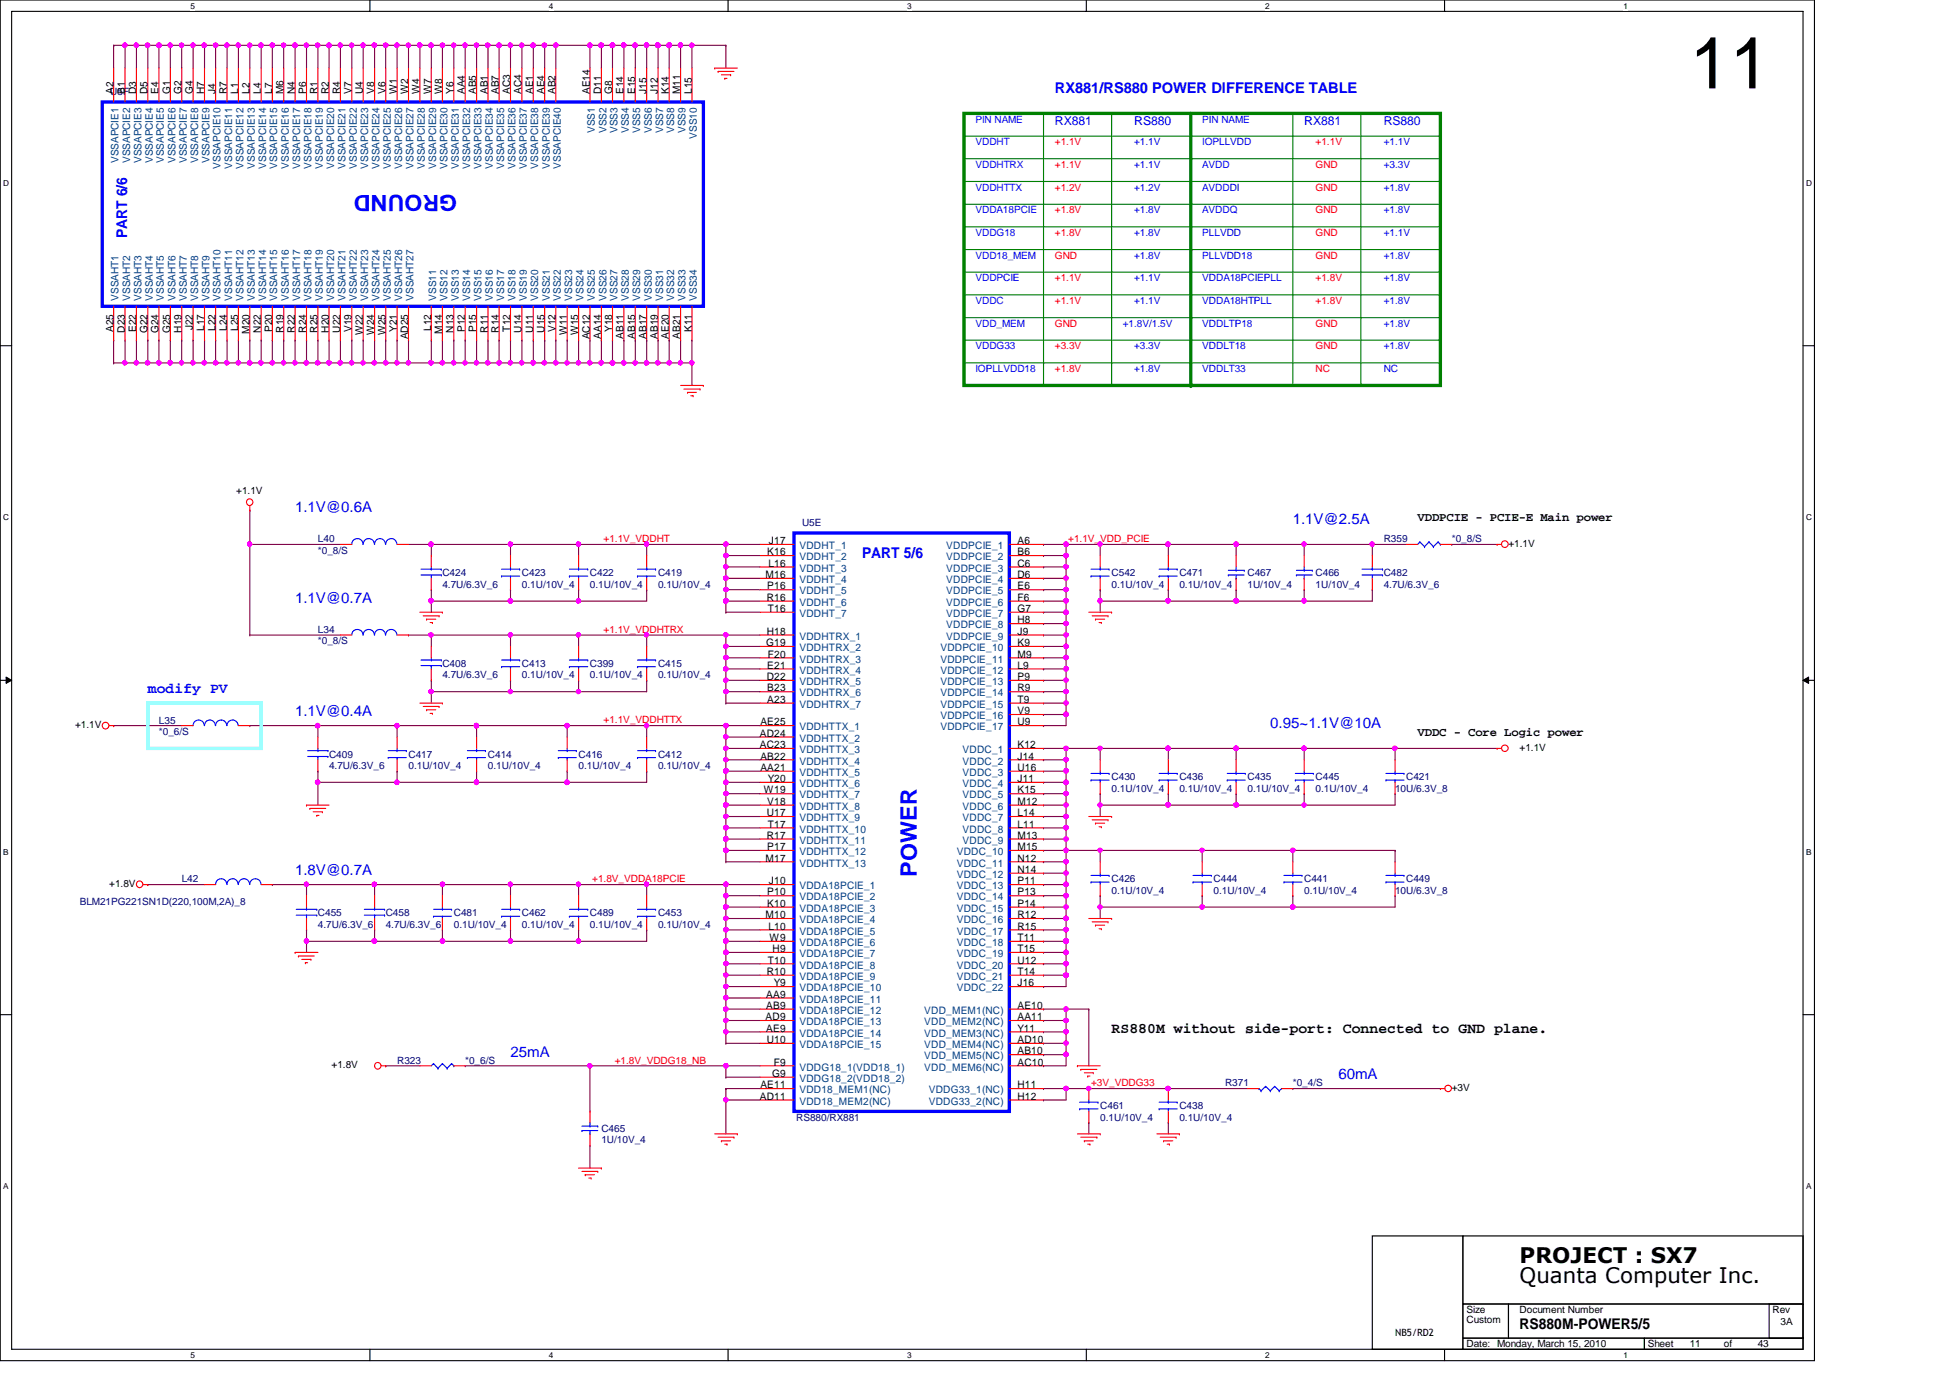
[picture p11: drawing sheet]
<svg xmlns="http://www.w3.org/2000/svg" width="297mm" height="210mm" viewBox="0 0 297 210" stroke-linecap="round" stroke-linejoin="round" font-family="sans-serif">
<defs><g id="words">
<text font-size="11" x="257.4" y="13.5">11</text>
<g font-size="3.4" fill="#00f">
<text x="69.6" y="29.7" transform="rotate(180 69.6 29.7)">GROUND</text>
<text x="139.7" y="133.5" transform="rotate(-90 139.7 133.5)">POWER</text>
</g>
<g font-size="3.3">
<text x="231.5" y="195.5">Quanta Computer Inc.</text>
<text x="231.5" y="192.4">PROJECT : SX7</text>
</g>
<g font-size="2.2" fill="#00f">
<text x="160.7" y="14.2">RX881/RS880 POWER DIFFERENCE TABLE</text>
<text x="19.4" y="36.3" transform="rotate(-90 19.4 36.3)">PART 6/6</text>
<text x="45" y="78">1.1V@0.6A</text>
<text x="196.9" y="79.8">1.1V@2.5A</text>
<text x="131.3" y="85">PART 5/6</text>
<text x="45" y="91.9">1.1V@0.7A</text>
<text x="22.5" y="105.5">modify PV</text>
<text x="45" y="109.1">1.1V@0.4A</text>
<text x="193.5" y="110.9">0.95~1.1V@10A</text>
<text x="45" y="133.3">1.8V@0.7A</text>
<text x="77.8" y="161">25mA</text>
<text x="203.9" y="164.4">60mA</text>
</g>
<g font-size="2.2">
<text x="169.3" y="157.3">RS880M without side-port: Connected to GND plane.</text>
<text x="231.5" y="202.4">RS880M-POWER5/5</text>
</g>
<g font-size="1.9" fill="#00f">
<text x="160.7" y="19">RX881</text>
<text x="172.8" y="19">RS880</text>
<text x="198.7" y="19">RX881</text>
<text x="210.8" y="19">RS880</text>
</g>
<g font-size="1.9">
<text x="215.9" y="79.3">VDDPCIE - PCIE-E Main power</text>
<text x="215.9" y="112.1">VDDC - Core Logic power</text>
</g>
<g font-size="1.6">
<text x="17.3" y="14.3" transform="rotate(-90 17.3 14.3)">A2</text>
<text x="19" y="14.3" transform="rotate(-90 19 14.3)">B1</text>
<text x="20.7" y="14.3" transform="rotate(-90 20.7 14.3)">D3</text>
<text x="22.5" y="14.3" transform="rotate(-90 22.5 14.3)">D5</text>
<text x="24.2" y="14.3" transform="rotate(-90 24.2 14.3)">E4</text>
<text x="25.9" y="14.3" transform="rotate(-90 25.9 14.3)">G1</text>
<text x="27.6" y="14.3" transform="rotate(-90 27.6 14.3)">G2</text>
<text x="29.4" y="14.3" transform="rotate(-90 29.4 14.3)">G4</text>
<text x="31.1" y="14.3" transform="rotate(-90 31.1 14.3)">H7</text>
<text x="32.8" y="14.3" transform="rotate(-90 32.8 14.3)">J4</text>
<text x="34.5" y="14.3" transform="rotate(-90 34.5 14.3)">R7</text>
<text x="36.3" y="14.3" transform="rotate(-90 36.3 14.3)">L1</text>
<text x="38" y="14.3" transform="rotate(-90 38 14.3)">L2</text>
<text x="39.7" y="14.3" transform="rotate(-90 39.7 14.3)">L4</text>
<text x="41.4" y="14.3" transform="rotate(-90 41.4 14.3)">L7</text>
<text x="43.2" y="14.3" transform="rotate(-90 43.2 14.3)">M6</text>
<text x="44.9" y="14.3" transform="rotate(-90 44.9 14.3)">N4</text>
<text x="46.6" y="14.3" transform="rotate(-90 46.6 14.3)">P6</text>
<text x="48.4" y="14.3" transform="rotate(-90 48.4 14.3)">R1</text>
<text x="50.1" y="14.3" transform="rotate(-90 50.1 14.3)">R2</text>
<text x="51.8" y="14.3" transform="rotate(-90 51.8 14.3)">R4</text>
<text x="53.5" y="14.3" transform="rotate(-90 53.5 14.3)">V7</text>
<text x="55.3" y="14.3" transform="rotate(-90 55.3 14.3)">U4</text>
<text x="57" y="14.3" transform="rotate(-90 57 14.3)">V8</text>
<text x="58.7" y="14.3" transform="rotate(-90 58.7 14.3)">V6</text>
<text x="60.4" y="14.3" transform="rotate(-90 60.4 14.3)">W1</text>
<text x="62.2" y="14.3" transform="rotate(-90 62.2 14.3)">W2</text>
<text x="63.9" y="14.3" transform="rotate(-90 63.9 14.3)">W4</text>
<text x="65.7" y="14.3" transform="rotate(-90 65.7 14.3)">W7</text>
<text x="67.3" y="14.3" transform="rotate(-90 67.3 14.3)">W8</text>
<text x="69.1" y="14.3" transform="rotate(-90 69.1 14.3)">Y6</text>
<text x="70.8" y="14.3" transform="rotate(-90 70.8 14.3)">AA4</text>
<text x="72.6" y="14.3" transform="rotate(-90 72.6 14.3)">AB5</text>
<text x="74.3" y="14.3" transform="rotate(-90 74.3 14.3)">AB1</text>
<text x="76" y="14.3" transform="rotate(-90 76 14.3)">AB7</text>
<text x="77.7" y="14.3" transform="rotate(-90 77.7 14.3)">AC3</text>
<text x="79.5" y="14.3" transform="rotate(-90 79.5 14.3)">AC4</text>
<text x="81.2" y="14.3" transform="rotate(-90 81.2 14.3)">AE1</text>
<text x="82.9" y="14.3" transform="rotate(-90 82.9 14.3)">AE4</text>
<text x="84.6" y="14.3" transform="rotate(-90 84.6 14.3)">AB2</text>
<text x="89.8" y="14.3" transform="rotate(-90 89.8 14.3)">AE14</text>
<text x="91.6" y="14.3" transform="rotate(-90 91.6 14.3)">D11</text>
<text x="93.3" y="14.3" transform="rotate(-90 93.3 14.3)">G8</text>
<text x="95" y="14.3" transform="rotate(-90 95 14.3)">E14</text>
<text x="96.7" y="14.3" transform="rotate(-90 96.7 14.3)">E15</text>
<text x="98.5" y="14.3" transform="rotate(-90 98.5 14.3)">J15</text>
<text x="100.2" y="14.3" transform="rotate(-90 100.2 14.3)">J12</text>
<text x="101.9" y="14.3" transform="rotate(-90 101.9 14.3)">K14</text>
<text x="103.6" y="14.3" transform="rotate(-90 103.6 14.3)">M11</text>
<text x="105.4" y="14.3" transform="rotate(-90 105.4 14.3)">L15</text>
<text x="17.3" y="50.6" transform="rotate(-90 17.3 50.6)">A25</text>
<text x="19" y="50.7" transform="rotate(-90 19 50.7)">D23</text>
<text x="20.7" y="50.6" transform="rotate(-90 20.7 50.6)">E22</text>
<text x="22.5" y="50.8" transform="rotate(-90 22.5 50.8)">G22</text>
<text x="24.2" y="50.8" transform="rotate(-90 24.2 50.8)">G24</text>
<text x="25.9" y="50.8" transform="rotate(-90 25.9 50.8)">G25</text>
<text x="27.6" y="50.7" transform="rotate(-90 27.6 50.7)">H19</text>
<text x="29.4" y="50.3" transform="rotate(-90 29.4 50.3)">J22</text>
<text x="31.1" y="50.4" transform="rotate(-90 31.1 50.4)">L17</text>
<text x="32.8" y="50.4" transform="rotate(-90 32.8 50.4)">L22</text>
<text x="34.5" y="50.4" transform="rotate(-90 34.5 50.4)">L24</text>
<text x="36.3" y="50.4" transform="rotate(-90 36.3 50.4)">L25</text>
<text x="38" y="50.8" transform="rotate(-90 38 50.8)">M20</text>
<text x="39.7" y="50.7" transform="rotate(-90 39.7 50.7)">N22</text>
<text x="41.4" y="50.6" transform="rotate(-90 41.4 50.6)">P20</text>
<text x="43.2" y="50.7" transform="rotate(-90 43.2 50.7)">R19</text>
<text x="44.9" y="50.7" transform="rotate(-90 44.9 50.7)">R22</text>
<text x="46.6" y="50.7" transform="rotate(-90 46.6 50.7)">R24</text>
<text x="48.4" y="50.7" transform="rotate(-90 48.4 50.7)">R25</text>
<text x="50.1" y="50.7" transform="rotate(-90 50.1 50.7)">H20</text>
<text x="51.8" y="50.7" transform="rotate(-90 51.8 50.7)">U22</text>
<text x="53.5" y="50.6" transform="rotate(-90 53.5 50.6)">V19</text>
<text x="55.3" y="51" transform="rotate(-90 55.3 51)">W22</text>
<text x="57" y="51" transform="rotate(-90 57 51)">W24</text>
<text x="58.7" y="51" transform="rotate(-90 58.7 51)">W25</text>
<text x="60.4" y="50.6" transform="rotate(-90 60.4 50.6)">Y21</text>
<text x="62.2" y="51.7" transform="rotate(-90 62.2 51.7)">AD25</text>
<text x="65.7" y="50.4" transform="rotate(-90 65.7 50.4)">L12</text>
<text x="67.3" y="50.8" transform="rotate(-90 67.3 50.8)">M14</text>
<text x="69.1" y="50.7" transform="rotate(-90 69.1 50.7)">N13</text>
<text x="70.8" y="50.6" transform="rotate(-90 70.8 50.6)">P12</text>
<text x="72.6" y="50.6" transform="rotate(-90 72.6 50.6)">P15</text>
<text x="74.3" y="50.7" transform="rotate(-90 74.3 50.7)">R11</text>
<text x="76" y="50.7" transform="rotate(-90 76 50.7)">R14</text>
<text x="77.7" y="50.5" transform="rotate(-90 77.7 50.5)">T12</text>
<text x="79.5" y="50.7" transform="rotate(-90 79.5 50.7)">U14</text>
<text x="81.2" y="50.7" transform="rotate(-90 81.2 50.7)">U11</text>
<text x="82.9" y="50.7" transform="rotate(-90 82.9 50.7)">U15</text>
<text x="84.6" y="50.6" transform="rotate(-90 84.6 50.6)">V12</text>
<text x="86.4" y="51" transform="rotate(-90 86.4 51)">W11</text>
<text x="88.1" y="51" transform="rotate(-90 88.1 51)">W15</text>
<text x="89.8" y="51.7" transform="rotate(-90 89.8 51.7)">AC12</text>
<text x="91.6" y="51.6" transform="rotate(-90 91.6 51.6)">AA14</text>
<text x="93.3" y="50.6" transform="rotate(-90 93.3 50.6)">Y18</text>
<text x="95" y="51.6" transform="rotate(-90 95 51.6)">AB11</text>
<text x="96.7" y="51.6" transform="rotate(-90 96.7 51.6)">AB15</text>
<text x="98.5" y="51.6" transform="rotate(-90 98.5 51.6)">AB17</text>
<text x="100.2" y="51.6" transform="rotate(-90 100.2 51.6)">AB19</text>
<text x="101.9" y="51.6" transform="rotate(-90 101.9 51.6)">AE20</text>
<text x="103.6" y="51.6" transform="rotate(-90 103.6 51.6)">AB21</text>
<text x="105.4" y="50.6" transform="rotate(-90 105.4 50.6)">K11</text>
<text x="117.1" y="82.9">J17</text>
<text x="155" y="82.9">A6</text>
<text x="116.6" y="88.1">M16</text>
<text x="116.9" y="84.6">K16</text>
<text x="116.9" y="89.8">P16</text>
<text x="117" y="86.3">L16</text>
<text x="155" y="84.6">B6</text>
<text x="155" y="86.3">C6</text>
<text x="155" y="88.1">D6</text>
<text x="155" y="89.8">E6</text>
<text x="116.8" y="91.5">R16</text>
<text x="117" y="93.2">T16</text>
<text x="155" y="91.5">F6</text>
<text x="155" y="93.2">G7</text>
<text x="155" y="95">H8</text>
<text x="116.7" y="98.4">G19</text>
<text x="116.8" y="96.7">H18</text>
<text x="116.9" y="101.9">E21</text>
<text x="117" y="100.2">F20</text>
<text x="155" y="96.7">J9</text>
<text x="155" y="100.2">M9</text>
<text x="155" y="98.4">K9</text>
<text x="155" y="101.9">L9</text>
<text x="116.8" y="103.6">D22</text>
<text x="116.9" y="105.3">B23</text>
<text x="116.9" y="107.1">A23</text>
<text x="155" y="103.6">P9</text>
<text x="155" y="105.3">R9</text>
<text x="155" y="107.1">T9</text>
<text x="115.7" y="112.2">AD24</text>
<text x="115.7" y="114">AC23</text>
<text x="115.8" y="110.5">AE25</text>
<text x="155" y="114">K12</text>
<text x="155" y="108.8">V9</text>
<text x="155" y="110.5">U9</text>
<text x="115.8" y="115.7">AB22</text>
<text x="115.8" y="117.4">AA21</text>
<text x="117" y="119.1">Y20</text>
<text x="155" y="115.7">J14</text>
<text x="155" y="117.4">U16</text>
<text x="155" y="119.1">J11</text>
<text x="116.3" y="120.9">W19</text>
<text x="116.8" y="124.3">U17</text>
<text x="116.9" y="122.6">V18</text>
<text x="155" y="120.9">K15</text>
<text x="155" y="122.6">M12</text>
<text x="155" y="124.3">L14</text>
<text x="116.6" y="131.2">M17</text>
<text x="116.8" y="127.8">R17</text>
<text x="116.9" y="129.5">P17</text>
<text x="117" y="126.1">T17</text>
<text x="155" y="126.1">L11</text>
<text x="155" y="127.8">M13</text>
<text x="155" y="129.5">M15</text>
<text x="155" y="131.2">N12</text>
<text x="116.9" y="136.4">P10</text>
<text x="117.1" y="134.7">J10</text>
<text x="155" y="133">N14</text>
<text x="155" y="134.7">P11</text>
<text x="155" y="136.4">P13</text>
<text x="116.6" y="139.9">M10</text>
<text x="116.9" y="138.1">K10</text>
<text x="117" y="141.6">L10</text>
<text x="117.2" y="143.3">W9</text>
<text x="155" y="138.1">P14</text>
<text x="155" y="139.9">R12</text>
<text x="155" y="141.6">R15</text>
<text x="155" y="143.3">T11</text>
<text x="116.8" y="148.5">R10</text>
<text x="117" y="146.8">T10</text>
<text x="117.7" y="145">H9</text>
<text x="155" y="145">T15</text>
<text x="155" y="146.8">U12</text>
<text x="155" y="148.5">T14</text>
<text x="116.6" y="155.4">AD9</text>
<text x="116.7" y="152">AA9</text>
<text x="116.7" y="153.7">AB9</text>
<text x="117.9" y="150.2">Y9</text>
<text x="155" y="153.7">AE10</text>
<text x="155" y="155.4">AA11</text>
<text x="155" y="150.2">J16</text>
<text x="116.7" y="157.1">AE9</text>
<text x="116.8" y="158.9">U10</text>
<text x="155" y="157.1">Y11</text>
<text x="155" y="158.9">AD10</text>
<text x="155" y="160.6">AB10</text>
<text x="115.7" y="167.5">AD11</text>
<text x="115.8" y="165.8">AE11</text>
<text x="117.6" y="164">G9</text>
<text x="117.9" y="162.3">F9</text>
<text x="155" y="165.8">H11</text>
<text x="155" y="167.5">H12</text>
<text x="155" y="162.3">AC10</text>
</g>
<g font-size="1.6" fill="#004080">
<text x="90.6" y="20.3" transform="rotate(-90 90.6 20.3)">VSS1</text>
<text x="92.4" y="20.3" transform="rotate(-90 92.4 20.3)">VSS2</text>
<text x="94.1" y="20.3" transform="rotate(-90 94.1 20.3)">VSS3</text>
<text x="95.8" y="20.3" transform="rotate(-90 95.8 20.3)">VSS4</text>
<text x="97.5" y="20.3" transform="rotate(-90 97.5 20.3)">VSS5</text>
<text x="99.3" y="20.3" transform="rotate(-90 99.3 20.3)">VSS6</text>
<text x="101" y="20.3" transform="rotate(-90 101 20.3)">VSS7</text>
<text x="102.7" y="20.3" transform="rotate(-90 102.7 20.3)">VSS8</text>
<text x="104.4" y="20.3" transform="rotate(-90 104.4 20.3)">VSS9</text>
<text x="106.2" y="21.1" transform="rotate(-90 106.2 21.1)">VSS10</text>
<text x="18.1" y="24.8" transform="rotate(-90 18.1 24.8)">VSSAPCIE1</text>
<text x="19.8" y="24.8" transform="rotate(-90 19.8 24.8)">VSSAPCIE2</text>
<text x="21.5" y="24.8" transform="rotate(-90 21.5 24.8)">VSSAPCIE3</text>
<text x="23.3" y="24.8" transform="rotate(-90 23.3 24.8)">VSSAPCIE4</text>
<text x="25" y="24.8" transform="rotate(-90 25 24.8)">VSSAPCIE5</text>
<text x="26.7" y="24.8" transform="rotate(-90 26.7 24.8)">VSSAPCIE6</text>
<text x="28.4" y="24.8" transform="rotate(-90 28.4 24.8)">VSSAPCIE7</text>
<text x="30.2" y="24.8" transform="rotate(-90 30.2 24.8)">VSSAPCIE8</text>
<text x="31.9" y="24.8" transform="rotate(-90 31.9 24.8)">VSSAPCIE9</text>
<text x="33.6" y="25.7" transform="rotate(-90 33.6 25.7)">VSSAPCIE10</text>
<text x="35.3" y="25.7" transform="rotate(-90 35.3 25.7)">VSSAPCIE11</text>
<text x="37.1" y="25.7" transform="rotate(-90 37.1 25.7)">VSSAPCIE12</text>
<text x="38.8" y="25.7" transform="rotate(-90 38.8 25.7)">VSSAPCIE13</text>
<text x="40.6" y="25.7" transform="rotate(-90 40.6 25.7)">VSSAPCIE14</text>
<text x="42.2" y="25.7" transform="rotate(-90 42.2 25.7)">VSSAPCIE15</text>
<text x="44" y="25.7" transform="rotate(-90 44 25.7)">VSSAPCIE16</text>
<text x="45.7" y="25.7" transform="rotate(-90 45.7 25.7)">VSSAPCIE17</text>
<text x="47.5" y="25.7" transform="rotate(-90 47.5 25.7)">VSSAPCIE18</text>
<text x="49.2" y="25.7" transform="rotate(-90 49.2 25.7)">VSSAPCIE19</text>
<text x="50.9" y="25.7" transform="rotate(-90 50.9 25.7)">VSSAPCIE20</text>
<text x="52.6" y="25.7" transform="rotate(-90 52.6 25.7)">VSSAPCIE21</text>
<text x="54.4" y="25.7" transform="rotate(-90 54.4 25.7)">VSSAPCIE22</text>
<text x="56.1" y="25.7" transform="rotate(-90 56.1 25.7)">VSSAPCIE23</text>
<text x="57.8" y="25.7" transform="rotate(-90 57.8 25.7)">VSSAPCIE24</text>
<text x="59.5" y="25.7" transform="rotate(-90 59.5 25.7)">VSSAPCIE25</text>
<text x="61.3" y="25.7" transform="rotate(-90 61.3 25.7)">VSSAPCIE26</text>
<text x="63" y="25.7" transform="rotate(-90 63 25.7)">VSSAPCIE27</text>
<text x="64.7" y="25.7" transform="rotate(-90 64.7 25.7)">VSSAPCIE28</text>
<text x="66.5" y="25.7" transform="rotate(-90 66.5 25.7)">VSSAPCIE29</text>
<text x="68.2" y="25.7" transform="rotate(-90 68.2 25.7)">VSSAPCIE30</text>
<text x="69.9" y="25.7" transform="rotate(-90 69.9 25.7)">VSSAPCIE31</text>
<text x="71.6" y="25.7" transform="rotate(-90 71.6 25.7)">VSSAPCIE32</text>
<text x="73.4" y="25.7" transform="rotate(-90 73.4 25.7)">VSSAPCIE33</text>
<text x="75.1" y="25.7" transform="rotate(-90 75.1 25.7)">VSSAPCIE34</text>
<text x="76.8" y="25.7" transform="rotate(-90 76.8 25.7)">VSSAPCIE35</text>
<text x="78.5" y="25.7" transform="rotate(-90 78.5 25.7)">VSSAPCIE36</text>
<text x="80.3" y="25.7" transform="rotate(-90 80.3 25.7)">VSSAPCIE37</text>
<text x="82" y="25.7" transform="rotate(-90 82 25.7)">VSSAPCIE38</text>
<text x="83.7" y="25.7" transform="rotate(-90 83.7 25.7)">VSSAPCIE39</text>
<text x="85.4" y="25.7" transform="rotate(-90 85.4 25.7)">VSSAPCIE40</text>
<text x="18.1" y="45.8" transform="rotate(-90 18.1 45.8)">VSSAHT1</text>
<text x="19.8" y="45.8" transform="rotate(-90 19.8 45.8)">VSSAHT2</text>
<text x="21.5" y="45.8" transform="rotate(-90 21.5 45.8)">VSSAHT3</text>
<text x="23.3" y="45.8" transform="rotate(-90 23.3 45.8)">VSSAHT4</text>
<text x="25" y="45.8" transform="rotate(-90 25 45.8)">VSSAHT5</text>
<text x="26.7" y="45.8" transform="rotate(-90 26.7 45.8)">VSSAHT6</text>
<text x="28.4" y="45.8" transform="rotate(-90 28.4 45.8)">VSSAHT7</text>
<text x="30.2" y="45.8" transform="rotate(-90 30.2 45.8)">VSSAHT8</text>
<text x="31.9" y="45.8" transform="rotate(-90 31.9 45.8)">VSSAHT9</text>
<text x="33.6" y="45.8" transform="rotate(-90 33.6 45.8)">VSSAHT10</text>
<text x="35.3" y="45.8" transform="rotate(-90 35.3 45.8)">VSSAHT11</text>
<text x="37.1" y="45.8" transform="rotate(-90 37.1 45.8)">VSSAHT12</text>
<text x="38.8" y="45.8" transform="rotate(-90 38.8 45.8)">VSSAHT13</text>
<text x="40.6" y="45.8" transform="rotate(-90 40.6 45.8)">VSSAHT14</text>
<text x="42.2" y="45.8" transform="rotate(-90 42.2 45.8)">VSSAHT15</text>
<text x="44" y="45.8" transform="rotate(-90 44 45.8)">VSSAHT16</text>
<text x="45.7" y="45.8" transform="rotate(-90 45.7 45.8)">VSSAHT17</text>
<text x="47.5" y="45.8" transform="rotate(-90 47.5 45.8)">VSSAHT18</text>
<text x="49.2" y="45.8" transform="rotate(-90 49.2 45.8)">VSSAHT19</text>
<text x="50.9" y="45.8" transform="rotate(-90 50.9 45.8)">VSSAHT20</text>
<text x="52.6" y="45.8" transform="rotate(-90 52.6 45.8)">VSSAHT21</text>
<text x="54.4" y="45.8" transform="rotate(-90 54.4 45.8)">VSSAHT22</text>
<text x="56.1" y="45.8" transform="rotate(-90 56.1 45.8)">VSSAHT23</text>
<text x="57.8" y="45.8" transform="rotate(-90 57.8 45.8)">VSSAHT24</text>
<text x="59.5" y="45.8" transform="rotate(-90 59.5 45.8)">VSSAHT25</text>
<text x="61.3" y="45.8" transform="rotate(-90 61.3 45.8)">VSSAHT26</text>
<text x="63" y="45.8" transform="rotate(-90 63 45.8)">VSSAHT27</text>
<text x="66.5" y="45.8" transform="rotate(-90 66.5 45.8)">VSS11</text>
<text x="68.2" y="45.8" transform="rotate(-90 68.2 45.8)">VSS12</text>
<text x="69.9" y="45.8" transform="rotate(-90 69.9 45.8)">VSS13</text>
<text x="71.6" y="45.8" transform="rotate(-90 71.6 45.8)">VSS14</text>
<text x="73.4" y="45.8" transform="rotate(-90 73.4 45.8)">VSS15</text>
<text x="75.1" y="45.8" transform="rotate(-90 75.1 45.8)">VSS16</text>
<text x="76.8" y="45.8" transform="rotate(-90 76.8 45.8)">VSS17</text>
<text x="78.5" y="45.8" transform="rotate(-90 78.5 45.8)">VSS18</text>
<text x="80.3" y="45.8" transform="rotate(-90 80.3 45.8)">VSS19</text>
<text x="82" y="45.8" transform="rotate(-90 82 45.8)">VSS20</text>
<text x="83.7" y="45.8" transform="rotate(-90 83.7 45.8)">VSS21</text>
<text x="85.4" y="45.8" transform="rotate(-90 85.4 45.8)">VSS22</text>
<text x="87.2" y="45.8" transform="rotate(-90 87.2 45.8)">VSS23</text>
<text x="88.9" y="45.8" transform="rotate(-90 88.9 45.8)">VSS24</text>
<text x="90.6" y="45.8" transform="rotate(-90 90.6 45.8)">VSS25</text>
<text x="92.4" y="45.8" transform="rotate(-90 92.4 45.8)">VSS26</text>
<text x="94.1" y="45.8" transform="rotate(-90 94.1 45.8)">VSS27</text>
<text x="95.8" y="45.8" transform="rotate(-90 95.8 45.8)">VSS28</text>
<text x="97.5" y="45.8" transform="rotate(-90 97.5 45.8)">VSS29</text>
<text x="99.3" y="45.8" transform="rotate(-90 99.3 45.8)">VSS30</text>
<text x="101" y="45.8" transform="rotate(-90 101 45.8)">VSS31</text>
<text x="102.7" y="45.8" transform="rotate(-90 102.7 45.8)">VSS32</text>
<text x="104.4" y="45.8" transform="rotate(-90 104.4 45.8)">VSS33</text>
<text x="106.2" y="45.8" transform="rotate(-90 106.2 45.8)">VSS34</text>
<text x="121.8" y="83.7">VDDHT_1</text>
<text x="144.1" y="83.7">VDDPCIE_1</text>
<text x="121.8" y="85.3">VDDHT_2</text>
<text x="121.8" y="87.1">VDDHT_3</text>
<text x="121.8" y="88.8">VDDHT_4</text>
<text x="144.1" y="85.3">VDDPCIE_2</text>
<text x="144.1" y="87.1">VDDPCIE_3</text>
<text x="144.1" y="88.8">VDDPCIE_4</text>
<text x="121.8" y="90.6">VDDHT_5</text>
<text x="121.8" y="92.3">VDDHT_6</text>
<text x="121.8" y="94">VDDHT_7</text>
<text x="144.1" y="90.6">VDDPCIE_5</text>
<text x="144.1" y="92.3">VDDPCIE_6</text>
<text x="144.1" y="94">VDDPCIE_7</text>
<text x="144.1" y="95.7">VDDPCIE_8</text>
<text x="121.8" y="97.5">VDDHTRX_1</text>
<text x="121.8" y="99.2">VDDHTRX_2</text>
<text x="121.8" y="100.9">VDDHTRX_3</text>
<text x="143.3" y="100.9">VDDPCIE_11</text>
<text x="143.3" y="99.2">VDDPCIE_10</text>
<text x="144.1" y="97.5">VDDPCIE_9</text>
<text x="121.8" y="102.6">VDDHTRX_4</text>
<text x="121.8" y="104.4">VDDHTRX_5</text>
<text x="121.8" y="106.1">VDDHTRX_6</text>
<text x="121.8" y="107.8">VDDHTRX_7</text>
<text x="143.3" y="102.6">VDDPCIE_12</text>
<text x="143.3" y="104.4">VDDPCIE_13</text>
<text x="143.3" y="106.1">VDDPCIE_14</text>
<text x="143.3" y="107.8">VDDPCIE_15</text>
<text x="121.8" y="111.3">VDDHTTX_1</text>
<text x="121.8" y="113">VDDHTTX_2</text>
<text x="143.3" y="109.6">VDDPCIE_16</text>
<text x="143.3" y="111.3">VDDPCIE_17</text>
<text x="121.8" y="114.7">VDDHTTX_3</text>
<text x="121.8" y="116.5">VDDHTTX_4</text>
<text x="121.8" y="118.2">VDDHTTX_5</text>
<text x="121.8" y="119.9">VDDHTTX_6</text>
<text x="146.6" y="114.7">VDDC_1</text>
<text x="146.6" y="116.5">VDDC_2</text>
<text x="146.6" y="118.2">VDDC_3</text>
<text x="146.6" y="119.9">VDDC_4</text>
<text x="121.8" y="121.6">VDDHTTX_7</text>
<text x="121.8" y="123.4">VDDHTTX_8</text>
<text x="121.8" y="125.1">VDDHTTX_9</text>
<text x="146.6" y="121.6">VDDC_5</text>
<text x="146.6" y="123.4">VDDC_6</text>
<text x="146.6" y="125.1">VDDC_7</text>
<text x="121.8" y="126.8">VDDHTTX_10</text>
<text x="121.8" y="128.5">VDDHTTX_11</text>
<text x="121.8" y="130.3">VDDHTTX_12</text>
<text x="121.8" y="132">VDDHTTX_13</text>
<text x="145.8" y="130.3">VDDC_10</text>
<text x="145.8" y="132">VDDC_11</text>
<text x="146.6" y="126.8">VDDC_8</text>
<text x="146.6" y="128.5">VDDC_9</text>
<text x="121.8" y="135.5">VDDA18PCIE_1</text>
<text x="121.8" y="137.2">VDDA18PCIE_2</text>
<text x="145.8" y="133.7">VDDC_12</text>
<text x="145.8" y="135.5">VDDC_13</text>
<text x="145.8" y="137.2">VDDC_14</text>
<text x="121.8" y="138.9">VDDA18PCIE_3</text>
<text x="121.8" y="140.6">VDDA18PCIE_4</text>
<text x="121.8" y="142.4">VDDA18PCIE_5</text>
<text x="145.8" y="138.9">VDDC_15</text>
<text x="145.8" y="140.6">VDDC_16</text>
<text x="145.8" y="142.4">VDDC_17</text>
<text x="121.8" y="144.1">VDDA18PCIE_6</text>
<text x="121.8" y="145.8">VDDA18PCIE_7</text>
<text x="121.8" y="147.5">VDDA18PCIE_8</text>
<text x="121.8" y="149.3">VDDA18PCIE_9</text>
<text x="145.8" y="144.1">VDDC_18</text>
<text x="145.8" y="145.8">VDDC_19</text>
<text x="145.8" y="147.5">VDDC_20</text>
<text x="145.8" y="149.3">VDDC_21</text>
<text x="121.8" y="151">VDDA18PCIE_10</text>
<text x="121.8" y="152.7">VDDA18PCIE_11</text>
<text x="121.8" y="154.4">VDDA18PCIE_12</text>
<text x="140.8" y="154.4">VDD_MEM1(NC)</text>
<text x="145.8" y="151">VDDC_22</text>
<text x="121.8" y="156.2">VDDA18PCIE_13</text>
<text x="121.8" y="157.9">VDDA18PCIE_14</text>
<text x="121.8" y="159.6">VDDA18PCIE_15</text>
<text x="140.8" y="156.2">VDD_MEM2(NC)</text>
<text x="140.8" y="157.9">VDD_MEM3(NC)</text>
<text x="140.8" y="159.6">VDD_MEM4(NC)</text>
<text x="140.8" y="161.4">VDD_MEM5(NC)</text>
<text x="121.8" y="163.1">VDDG18_1(VDD18_1)</text>
<text x="121.8" y="164.8">VDDG18_2(VDD18_2)</text>
<text x="121.8" y="166.5">VDD18_MEM1(NC)</text>
<text x="140.8" y="163.1">VDD_MEM6(NC)</text>
<text x="141.5" y="166.5">VDDG33_1(NC)</text>
<text x="121.8" y="168.3">VDD18_MEM2(NC)</text>
<text x="141.5" y="168.3">VDDG33_2(NC)</text>
</g>
<g font-size="1.5" fill="#000080">
<text x="16.8" y="14.5">U5F</text>
<text x="48.4" y="82.6">L40</text>
<text x="122.2" y="80.2">U5E</text>
<text x="210.8" y="82.6">R359</text>
<text x="221.1" y="82.6">*0_8/S</text>
<text x="48.4" y="84.3">*0_8/S</text>
<text x="67.4" y="87.8">C424</text>
<text x="67.4" y="89.5">4.7U/6.3V_6</text>
<text x="79.5" y="87.8">C423</text>
<text x="79.5" y="89.5">0.1U/10V_4</text>
<text x="89.9" y="87.8">C422</text>
<text x="89.9" y="89.5">0.1U/10V_4</text>
<text x="100.2" y="87.8">C419</text>
<text x="100.2" y="89.5">0.1U/10V_4</text>
<text x="169.3" y="87.8">C542</text>
<text x="169.3" y="89.5">0.1U/10V_4</text>
<text x="179.7" y="87.8">C471</text>
<text x="179.7" y="89.5">0.1U/10V_4</text>
<text x="190" y="87.8">C467</text>
<text x="190" y="89.5">1U/10V_4</text>
<text x="200.4" y="87.8">C466</text>
<text x="200.4" y="89.5">1U/10V_4</text>
<text x="210.8" y="87.8">C482</text>
<text x="210.8" y="89.5">4.7U/6.3V_6</text>
<text x="48.4" y="96.4">L34</text>
<text x="48.4" y="98.1">*0_8/S</text>
<text x="67.4" y="101.6">C408</text>
<text x="79.5" y="101.6">C413</text>
<text x="89.9" y="101.6">C399</text>
<text x="100.2" y="101.6">C415</text>
<text x="67.4" y="103.3">4.7U/6.3V_6</text>
<text x="79.5" y="103.3">0.1U/10V_4</text>
<text x="89.9" y="103.3">0.1U/10V_4</text>
<text x="100.2" y="103.3">0.1U/10V_4</text>
<text x="24.2" y="110.2">L35</text>
<text x="24.2" y="111.9">*0_6/S</text>
<text x="50.1" y="115.4">C409</text>
<text x="50.1" y="117.1">4.7U/6.3V_6</text>
<text x="62.2" y="115.4">C417</text>
<text x="62.2" y="117.1">0.1U/10V_4</text>
<text x="74.3" y="115.4">C414</text>
<text x="74.3" y="117.1">0.1U/10V_4</text>
<text x="88.1" y="115.4">C416</text>
<text x="88.1" y="117.1">0.1U/10V_4</text>
<text x="100.2" y="115.4">C412</text>
<text x="100.2" y="117.1">0.1U/10V_4</text>
<text x="169.3" y="118.9">C430</text>
<text x="179.7" y="118.9">C436</text>
<text x="190" y="118.9">C435</text>
<text x="200.4" y="118.9">C445</text>
<text x="214.2" y="118.9">C421</text>
<text x="169.3" y="120.6">0.1U/10V_4</text>
<text x="179.7" y="120.6">0.1U/10V_4</text>
<text x="190" y="120.6">0.1U/10V_4</text>
<text x="200.4" y="120.6">0.1U/10V_4</text>
<text x="212.5" y="120.6">10U/6.3V_8</text>
<text x="12.1" y="137.8">BLM21PG221SN1D(220,100M,2A)_8</text>
<text x="27.7" y="134.4">L42</text>
<text x="169.3" y="134.4">C426</text>
<text x="169.3" y="136.1">0.1U/10V_4</text>
<text x="184.9" y="134.4">C444</text>
<text x="184.9" y="136.1">0.1U/10V_4</text>
<text x="198.7" y="134.4">C441</text>
<text x="198.7" y="136.1">0.1U/10V_4</text>
<text x="212.5" y="136.1">10U/6.3V_8</text>
<text x="214.2" y="134.4">C449</text>
<text x="48.4" y="139.6">C455</text>
<text x="48.4" y="141.3">4.7U/6.3V_6</text>
<text x="58.8" y="139.6">C458</text>
<text x="58.8" y="141.3">4.7U/6.3V_6</text>
<text x="69.1" y="139.6">C481</text>
<text x="69.1" y="141.3">0.1U/10V_4</text>
<text x="79.5" y="139.6">C462</text>
<text x="79.5" y="141.3">0.1U/10V_4</text>
<text x="89.9" y="139.6">C489</text>
<text x="89.9" y="141.3">0.1U/10V_4</text>
<text x="100.2" y="139.6">C453</text>
<text x="100.2" y="141.3">0.1U/10V_4</text>
<text x="60.5" y="162.1">R323</text>
<text x="70.9" y="162.1">*0_6/S</text>
<text x="186.6" y="165.5">R371</text>
<text x="196.9" y="165.5">*0_4/S</text>
<text x="91.6" y="172.4">C465</text>
<text x="121.3" y="170.7">RS880/RX881</text>
<text x="167.6" y="169">C461</text>
<text x="167.6" y="170.7">0.1U/10V_4</text>
<text x="179.7" y="169">C438</text>
<text x="179.7" y="170.7">0.1U/10V_4</text>
<text x="91.6" y="174.1">1U/10V_4</text>
</g>
<g font-size="1.5" fill="#00f">
<text x="148.6" y="22.1">VDDHT</text>
<text x="148.6" y="18.7">PIN NAME</text>
<text x="172.8" y="22.1">+1.1V</text>
<text x="183.1" y="22.1">IOPLLVDD</text>
<text x="183.1" y="18.7">PIN NAME</text>
<text x="210.8" y="22.1">+1.1V</text>
<text x="148.6" y="25.6">VDDHTRX</text>
<text x="148.6" y="29">VDDHTTX</text>
<text x="172.8" y="25.6">+1.1V</text>
<text x="172.8" y="29">+1.2V</text>
<text x="183.1" y="29">AVDDDI</text>
<text x="183.1" y="25.6">AVDD</text>
<text x="210.8" y="29">+1.8V</text>
<text x="210.8" y="25.6">+3.3V</text>
<text x="148.6" y="32.5">VDDA18PCIE</text>
<text x="148.6" y="35.9">VDDG18</text>
<text x="172.8" y="32.5">+1.8V</text>
<text x="172.8" y="35.9">+1.8V</text>
<text x="183.1" y="32.5">AVDDQ</text>
<text x="183.1" y="35.9">PLLVDD</text>
<text x="210.8" y="35.9">+1.1V</text>
<text x="210.8" y="32.5">+1.8V</text>
<text x="148.6" y="39.4">VDD18_MEM</text>
<text x="172.8" y="39.4">+1.8V</text>
<text x="183.1" y="39.4">PLLVDD18</text>
<text x="210.8" y="39.4">+1.8V</text>
<text x="148.6" y="42.8">VDDPCIE</text>
<text x="148.6" y="46.3">VDDC</text>
<text x="172.8" y="46.3">+1.1V</text>
<text x="172.8" y="42.8">+1.1V</text>
<text x="183.1" y="42.8">VDDA18PCIEPLL</text>
<text x="183.1" y="46.3">VDDA18HTPLL</text>
<text x="210.8" y="46.3">+1.8V</text>
<text x="210.8" y="42.8">+1.8V</text>
<text x="148.6" y="53.2">VDDG33</text>
<text x="148.6" y="49.8">VDD_MEM</text>
<text x="171" y="49.8">+1.8V/1.5V</text>
<text x="172.8" y="53.2">+3.3V</text>
<text x="183.1" y="49.8">VDDLTP18</text>
<text x="183.1" y="53.2">VDDLT18</text>
<text x="210.8" y="49.8">+1.8V</text>
<text x="210.8" y="53.2">+1.8V</text>
<text x="148.6" y="56.7">IOPLLVDD18</text>
<text x="172.8" y="56.7">+1.8V</text>
<text x="183.1" y="56.7">VDDLT33</text>
<text x="210.8" y="56.7">NC</text>
</g>
<g font-size="1.5" fill="#f00">
<text x="160.7" y="22.1">+1.1V</text>
<text x="200.4" y="22.1">+1.1V</text>
<text x="160.7" y="25.6">+1.1V</text>
<text x="160.7" y="29">+1.2V</text>
<text x="200.4" y="29">GND</text>
<text x="200.4" y="25.6">GND</text>
<text x="160.7" y="32.5">+1.8V</text>
<text x="160.7" y="35.9">+1.8V</text>
<text x="200.4" y="32.5">GND</text>
<text x="200.4" y="35.9">GND</text>
<text x="160.7" y="39.4">GND</text>
<text x="200.4" y="39.4">GND</text>
<text x="160.7" y="42.8">+1.1V</text>
<text x="160.7" y="46.3">+1.1V</text>
<text x="200.4" y="46.3">+1.8V</text>
<text x="200.4" y="42.8">+1.8V</text>
<text x="160.7" y="53.2">+3.3V</text>
<text x="160.7" y="49.8">GND</text>
<text x="200.4" y="49.8">GND</text>
<text x="200.4" y="53.2">GND</text>
<text x="160.7" y="56.7">+1.8V</text>
<text x="200.4" y="56.7">NC</text>
<text x="91.9" y="82.6">+1.1V_VDDHT</text>
<text x="162.7" y="82.6">+1.1V_VDD_PCIE</text>
<text x="91.9" y="96.4">+1.1V_VDDHTRX</text>
<text x="91.9" y="110.2">+1.1V_VDDHTTX</text>
<text x="90.2" y="134.4">+1.8V_VDDA18PCIE</text>
<text x="93.6" y="162">+1.8V_VDDG18_NB</text>
<text x="166.2" y="165.5">+3V_VDDG33</text>
</g>
<g font-size="1.5">
<text x="36" y="75.3">+1.1V</text>
<text x="229.8" y="83.3">+1.1V</text>
<text x="11.4" y="110.9">+1.1V</text>
<text x="231.5" y="114.4">+1.1V</text>
<text x="16.6" y="135.1">+1.8V</text>
<text x="50.5" y="162.7">+1.8V</text>
<text x="221.1" y="166.2">+3V</text>
<text x="212.5" y="203.6">NB5/RD2</text>
<text x="223.4" y="200">Size</text>
<text x="223.4" y="201.6">Custom</text>
<text x="231.5" y="200">Document Number</text>
<text x="270" y="200">Rev</text>
<text x="271.2" y="201.8">3A</text>
<text x="223.4" y="205.2">Date: Monday, March 15, 2010</text>
<text x="251" y="205.2">Sheet</text>
<text x="257.4" y="205.2">11</text>
<text x="262.6" y="205.2">of</text>
<text x="267.8" y="205.2">43</text>
</g>
<g font-size="1.3">
<text x="29" y="1.4">5</text>
<text x="83.6" y="1.4">4</text>
<text x="138.2" y="1.4">3</text>
<text x="192.7" y="1.4">2</text>
<text x="247.3" y="1.4">1</text>
<text x=".5" y="28.3">D</text>
<text x="275.1" y="28.3">D</text>
<text x=".5" y="79.2">C</text>
<text x="275.1" y="79.2">C</text>
<text x=".5" y="130.2">B</text>
<text x="275.1" y="130.2">B</text>
<text x=".5" y="181.1">A</text>
<text x="275.1" y="181.1">A</text>
<text x="29" y="206.9">5</text>
<text x="83.6" y="206.9">4</text>
<text x="138.2" y="206.9">3</text>
<text x="192.7" y="206.9">2</text>
<text x="247.3" y="206.9">1</text>
</g>
</g></defs>
<path d="M0 0h276.4v207.3h-276.4zM1.8 1.7h272.9v203.8h-272.9z" fill="none" stroke="#000" stroke-width=".17"/>
<g fill="#fff">
<path d="M29 .2h.7v1.4h-.7z"/>
<path d="M29 205.7h.7v1.4h-.7z"/>
</g>
<path d="M56.3 0v1.7M56.3 205.5v1.8" fill="none" stroke="#000" stroke-width=".17"/>
<g fill="#fff">
<path d="M83.6 .2h.7v1.4h-.7z"/>
<path d="M83.6 205.7h.7v1.4h-.7z"/>
</g>
<path d="M110.9 0v1.7M110.9 205.5v1.8" fill="none" stroke="#000" stroke-width=".17"/>
<g fill="#fff">
<path d="M138.2 .2h.6v1.4h-.6z"/>
<path d="M138.2 205.7h.6v1.4h-.6z"/>
</g>
<path d="M165.5 0v1.7M165.5 205.5v1.8" fill="none" stroke="#000" stroke-width=".17"/>
<g fill="#fff">
<path d="M192.7 .2h.7v1.4h-.7z"/>
<path d="M192.7 205.7h.7v1.4h-.7z"/>
</g>
<path d="M220 0v1.7M220 205.5v1.8" fill="none" stroke="#000" stroke-width=".17"/>
<g fill="#fff">
<path d="M247.3 .2h.7v1.4h-.7z"/>
<path d="M247.3 205.7h.7v1.4h-.7z"/>
<path d="M.5 27.2h.9v1.4h-.9z"/>
<path d="M275.1 27.2h.9v1.4h-.9z"/>
<path d="M.5 78.1h.9v1.4h-.9z"/>
<path d="M275.1 78.1h.9v1.4h-.9z"/>
</g>
<path d="M0 52.7h1.8M274.7 52.7h1.7" fill="none" stroke="#000" stroke-width=".17"/>
<g fill="#fff">
<path d="M.5 129.1h.8v1.4h-.8z"/>
<path d="M275.1 129.1h.8v1.4h-.8z"/>
</g>
<path d="M0 103.6h1.8M274.7 103.6h1.7" fill="none" stroke="#000" stroke-width=".17"/>
<path d="M.9 103.1l.9 .5-.9 .5zM274.7 103.6l.8-.5v1z" fill="#000"/>
<path d="M.9 103.1l.9 .5-.9 .5zM274.7 103.6l.8-.5v1z" fill="none" stroke="#000" stroke-width=".15"/>
<g fill="#fff">
<path d="M.5 180h.8v1.4h-.8z"/>
<path d="M275.1 180h.8v1.4h-.8z"/>
</g>
<path d="M0 154.6h1.8M274.7 154.6h1.7" fill="none" stroke="#000" stroke-width=".17"/>
<path d="M167.6 91.6h.1M167.6 91.6h10.4" fill="none" stroke="#800040" stroke-width=".17"/>
<circle cx="167.6" cy="91.5" r=".33" fill="#f0f"/>
<circle cx="167.6" cy="91.5" r=".33" fill="none" stroke="#f0f" stroke-width=".17"/>
<path d="M159 101.9h.1M159 101.9h3.4" fill="none" stroke="#800040" stroke-width=".17"/>
<circle cx="162.4" cy="101.9" r=".34" fill="#f0f"/>
<circle cx="162.4" cy="101.9" r=".34" fill="none" stroke="#f0f" stroke-width=".17"/>
<path d="M31.2 6.9h.1M31.2 6.9h1.6" fill="none" stroke="#800040" stroke-width=".17"/>
<circle cx="31.1" cy="6.9" r=".34" fill="#f0f"/>
<circle cx="31.1" cy="6.9" r=".34" fill="none" stroke="#f0f" stroke-width=".17"/>
<path d="M48.4 6.9h.1M48.4 6.9h1.7M74.3 6.9h.1M74.3 6.9h1.7" fill="none" stroke="#800040" stroke-width=".17"/>
<circle cx="48.4" cy="6.9" r=".34" fill="#f0f"/>
<circle cx="48.4" cy="6.9" r=".34" fill="none" stroke="#f0f" stroke-width=".17"/>
<path d="M50.1 6.9h.1M50.1 6.9h1.8M57.1 6.9h.1M57.1 6.9h1.7M67.4 6.9h.1M67.4 6.9h1.7" fill="none" stroke="#800040" stroke-width=".17"/>
<circle cx="67.4" cy="6.9" r=".34" fill="#f0f"/>
<circle cx="67.4" cy="6.9" r=".34" fill="none" stroke="#f0f" stroke-width=".17"/>
<path d="M45 6.9h.1M45 6.9h1.7" fill="none" stroke="#800040" stroke-width=".17"/>
<circle cx="44.9" cy="6.9" r=".33" fill="#f0f"/>
<circle cx="44.9" cy="6.9" r=".33" fill="none" stroke="#f0f" stroke-width=".17"/>
<path d="M51.9 6.9h.1M51.9 6.9h5.2M53.6 6.9h.1M55.3 6.9h.1M58.8 6.9h.1M58.8 6.9h1.7M62.2 6.9h.1M62.2 6.9h1.8M65.7 6.9h.1M65.7 6.9h1.7" fill="none" stroke="#800040" stroke-width=".17"/>
<circle cx="65.7" cy="6.9" r=".34" fill="#f0f"/>
<circle cx="65.7" cy="6.9" r=".34" fill="none" stroke="#f0f" stroke-width=".17"/>
<path d="M32.8 6.9h.1M32.8 6.9h1.8M38.1 6.9h.1M38.1 6.9h1.7M81.2 6.9h.1M81.2 6.9h1.8M84.7 6.9h.1M84.7 6.9h5.2" fill="none" stroke="#800040" stroke-width=".17"/>
<circle cx="81.2" cy="6.9" r=".33" fill="#f0f"/>
<circle cx="81.2" cy="6.9" r=".33" fill="none" stroke="#f0f" stroke-width=".17"/>
<path d="M34.6 6.9h.1M34.6 6.9h3.5M36.3 6.9h.1M43.2 6.9h.1M43.2 6.9h1.8M64 6.9h.1M64 6.9h1.7M77.8 6.9h.1M77.8 6.9h1.7M98.5 103.6h.1M98.5 103.6v1.8" fill="none" stroke="#800040" stroke-width=".17"/>
<circle cx="63.9" cy="6.9" r=".33" fill="#f0f"/>
<circle cx="63.9" cy="6.9" r=".33" fill="none" stroke="#f0f" stroke-width=".17"/>
<g fill="none" stroke="#800040" stroke-width=".17">
<path d="M39.8 6.9h.1M39.8 6.9h3.4M41.5 6.9h.1M60.5 6.9h.1M60.5 6.9h1.7M62.2 6.9h.1M62.2 6.9v3.5M65.7 6.9h.1M65.7 6.9v3.5M67.4 6.9h.1M67.4 6.9v3.5M76 6.9h.1"/>
<path d="M76 6.9h1.8M79.5 6.9h.1M79.5 6.9h1.7"/>
</g>
<circle cx="62.2" cy="6.9" r=".33" fill="#f0f"/>
<circle cx="62.2" cy="6.9" r=".33" fill="none" stroke="#f0f" stroke-width=".17"/>
<path d="M64 6.9h.1M64 6.9v3.5" fill="none" stroke="#800040" stroke-width=".17"/>
<circle cx="63.9" cy="6.9" r=".33" fill="#f0f"/>
<circle cx="63.9" cy="6.9" r=".33" fill="none" stroke="#f0f" stroke-width=".17"/>
<path d="M159 82.9h.1M159 82.9h3.4M98.5 110.5h.1M98.5 110.5h12.1M110.6 112.3h.1M110.6 112.3h5.2M110.6 158.9h.1M110.6 158.9h5.2" fill="none" stroke="#800040" stroke-width=".17"/>
<circle cx="98.5" cy="110.5" r=".33" fill="#f0f"/>
<circle cx="98.5" cy="110.5" r=".33" fill="none" stroke="#f0f" stroke-width=".17"/>
<path d="M27.7 6.9h.1M27.7 6.9v3.5M27.7 6.9h1.7" fill="none" stroke="#800040" stroke-width=".17"/>
<circle cx="27.6" cy="6.9" r=".33" fill="#f0f"/>
<circle cx="27.6" cy="6.9" r=".33" fill="none" stroke="#f0f" stroke-width=".17"/>
<path d="M110.6 115.7h.1M110.6 115.7v1.8" fill="none" stroke="#800040" stroke-width=".17"/>
<circle cx="110.6" cy="115.7" r=".33" fill="#f0f"/>
<circle cx="110.6" cy="115.7" r=".33" fill="none" stroke="#f0f" stroke-width=".17"/>
<path d="M84.7 6.9h.1M84.7 6.9v3.5M110.6 114h.1M110.6 114v1.7" fill="none" stroke="#800040" stroke-width=".17"/>
<circle cx="84.7" cy="6.9" r=".34" fill="#f0f"/>
<circle cx="84.7" cy="6.9" r=".34" fill="none" stroke="#f0f" stroke-width=".17"/>
<path d="M83 6.9h.1M83 6.9h1.7" fill="none" stroke="#800040" stroke-width=".17"/>
<circle cx="82.9" cy="6.9" r=".34" fill="#f0f"/>
<circle cx="82.9" cy="6.9" r=".34" fill="none" stroke="#f0f" stroke-width=".17"/>
<path d="M77.8 51.8h.1M77.8 51.8v3.5" fill="none" stroke="#800040" stroke-width=".17"/>
<circle cx="77.7" cy="55.3" r=".32" fill="#f0f"/>
<circle cx="77.7" cy="55.3" r=".32" fill="none" stroke="#f0f" stroke-width=".17"/>
<path d="M72.6 6.9h.1M72.6 6.9v3.5M79.5 6.9h.1M79.5 6.9v3.5M103.7 51.8h.1M103.7 51.8v3.5M162.4 82.9h.1M162.4 82.9h5.2M77.8 103.6h.1M77.8 103.6v1.8M86.4 110.5h.1M86.4 110.5h12.1" fill="none" stroke="#800040" stroke-width=".17"/>
<circle cx="79.5" cy="6.9" r=".33" fill="#f0f"/>
<circle cx="79.5" cy="6.9" r=".33" fill="none" stroke="#f0f" stroke-width=".17"/>
<path d="M76 6.9h.1M76 6.9v3.5" fill="none" stroke="#800040" stroke-width=".17"/>
<circle cx="76" cy="6.9" r=".34" fill="#f0f"/>
<circle cx="76" cy="6.9" r=".34" fill="none" stroke="#f0f" stroke-width=".17"/>
<path d="M77.8 6.9h.1M77.8 6.9v3.5" fill="none" stroke="#800040" stroke-width=".17"/>
<circle cx="77.7" cy="6.9" r=".33" fill="#f0f"/>
<circle cx="77.7" cy="6.9" r=".33" fill="none" stroke="#f0f" stroke-width=".17"/>
<path d="M69.1 6.9h.1M69.1 6.9v3.5M81.2 6.9h.1M81.2 6.9v3.5" fill="none" stroke="#800040" stroke-width=".17"/>
<circle cx="81.2" cy="6.9" r=".33" fill="#f0f"/>
<circle cx="81.2" cy="6.9" r=".33" fill="none" stroke="#f0f" stroke-width=".17"/>
<g fill="none" stroke="#800040" stroke-width=".17">
<path d="M83 6.9h.1M83 6.9v3.5M55.3 51.8h.1M55.3 51.8v3.5M86.4 51.8h.1M86.4 51.8v3.5M65.7 82.9h.1M65.7 82.9h12.1M159 84.6h.1M159 84.6h3.4M167.6 82.9h.1M167.6 82.9v1.7"/>
<path d="M209 82.9h.1M209 82.9v1.7M110.6 152h.1M110.6 152v1.7"/>
</g>
<circle cx="65.7" cy="82.9" r=".34" fill="#f0f"/>
<circle cx="65.7" cy="82.9" r=".34" fill="none" stroke="#f0f" stroke-width=".17"/>
<path d="M22.5 6.9h.1M22.5 6.9v3.5M69.1 51.8h.1M69.1 51.8v3.5" fill="none" stroke="#800040" stroke-width=".17"/>
<circle cx="22.5" cy="6.9" r=".34" fill="#f0f"/>
<circle cx="22.5" cy="6.9" r=".34" fill="none" stroke="#f0f" stroke-width=".17"/>
<path d="M98.5 55.3h.1M98.5 55.3h1.7" fill="none" stroke="#800040" stroke-width=".17"/>
<circle cx="98.5" cy="55.3" r=".32" fill="#f0f"/>
<circle cx="98.5" cy="55.3" r=".32" fill="none" stroke="#f0f" stroke-width=".17"/>
<g fill="none" stroke="#800040" stroke-width=".17">
<path d="M22.5 6.9h.1M22.5 6.9h1.7M17.3 55.3h.1M17.3 55.3h1.7M22.5 55.3h.1M22.5 55.3h1.7M29.4 55.3h.1M29.4 55.3h1.8M48.4 55.3h.1M48.4 55.3h1.7M62.2 51.8h.1M62.2 51.8v3.5"/>
<path d="M67.4 51.8h.1M67.4 51.8v3.5M70.9 51.8h.1M70.9 51.8v3.5M79.5 51.8h.1M79.5 51.8v3.5M81.2 51.8h.1M81.2 51.8v3.5M83 55.3h.1M83 51.8h.1M83 55.3h1.7M83 51.8v3.5"/>
</g>
<circle cx="29.4" cy="55.3" r=".32" fill="#f0f"/>
<circle cx="29.4" cy="55.3" r=".32" fill="none" stroke="#f0f" stroke-width=".17"/>
<path d="M53.6 55.3h.1M53.6 55.3h1.7" fill="none" stroke="#800040" stroke-width=".17"/>
<circle cx="53.6" cy="55.3" r=".32" fill="#f0f"/>
<circle cx="53.6" cy="55.3" r=".32" fill="none" stroke="#f0f" stroke-width=".17"/>
<path d="M84.7 55.3h.1M84.7 55.3h1.7" fill="none" stroke="#800040" stroke-width=".17"/>
<circle cx="84.7" cy="55.3" r=".33" fill="#f0f"/>
<circle cx="84.7" cy="55.3" r=".33" fill="none" stroke="#f0f" stroke-width=".17"/>
<g fill="none" stroke="#800040" stroke-width=".17">
<path d="M58.8 51.8h.1M58.8 51.8v3.5M60.5 51.8h.1M60.5 51.8v3.5M62.2 55.3h.1M62.2 55.3h3.5M84.7 51.8h.1M84.7 51.8v3.5M93.3 51.8h.1M93.3 51.8v3.5M95 51.8h.1M95 51.8v3.5"/>
<path d="M96.8 51.8h.1M96.8 51.8v3.5M98.5 51.8h.1M98.5 51.8v3.5"/>
</g>
<circle cx="62.2" cy="55.3" r=".32" fill="#f0f"/>
<circle cx="62.2" cy="55.3" r=".32" fill="none" stroke="#f0f" stroke-width=".17"/>
<path d="M57.1 51.8h.1M57.1 55.3h.1M57.1 51.8v3.5M57.1 55.3h1.7M65.7 51.8h.1M65.7 51.8v3.5" fill="none" stroke="#800040" stroke-width=".17"/>
<circle cx="57" cy="55.3" r=".33" fill="#f0f"/>
<circle cx="57" cy="55.3" r=".33" fill="none" stroke="#f0f" stroke-width=".17"/>
<path d="M55.3 55.3h.1M55.3 55.3h1.8" fill="none" stroke="#800040" stroke-width=".17"/>
<circle cx="55.3" cy="55.3" r=".32" fill="#f0f"/>
<circle cx="55.3" cy="55.3" r=".32" fill="none" stroke="#f0f" stroke-width=".17"/>
<path d="M65.7 55.3h.1M65.7 55.3h1.7" fill="none" stroke="#800040" stroke-width=".17"/>
<circle cx="65.7" cy="55.3" r=".33" fill="#f0f"/>
<circle cx="65.7" cy="55.3" r=".33" fill="none" stroke="#f0f" stroke-width=".17"/>
<path d="M69.1 55.3h.1M69.1 55.3h1.8" fill="none" stroke="#800040" stroke-width=".17"/>
<circle cx="69.1" cy="55.3" r=".32" fill="#f0f"/>
<circle cx="69.1" cy="55.3" r=".32" fill="none" stroke="#f0f" stroke-width=".17"/>
<path d="M86.4 55.3h.1M86.4 55.3h1.7" fill="none" stroke="#800040" stroke-width=".17"/>
<circle cx="86.4" cy="55.3" r=".32" fill="#f0f"/>
<circle cx="86.4" cy="55.3" r=".32" fill="none" stroke="#f0f" stroke-width=".17"/>
<path d="M60.5 55.3h.1M60.5 55.3h1.7" fill="none" stroke="#800040" stroke-width=".17"/>
<circle cx="60.5" cy="55.3" r=".32" fill="#f0f"/>
<circle cx="60.5" cy="55.3" r=".32" fill="none" stroke="#f0f" stroke-width=".17"/>
<path d="M58.8 55.3h.1M58.8 55.3h1.7" fill="none" stroke="#800040" stroke-width=".17"/>
<circle cx="58.8" cy="55.3" r=".33" fill="#f0f"/>
<circle cx="58.8" cy="55.3" r=".33" fill="none" stroke="#f0f" stroke-width=".17"/>
<path d="M110.6 136.4h.1M110.6 136.4v1.8" fill="none" stroke="#800040" stroke-width=".17"/>
<circle cx="110.6" cy="138.1" r=".33" fill="#f0f"/>
<circle cx="110.6" cy="138.1" r=".33" fill="none" stroke="#f0f" stroke-width=".17"/>
<path d="M110.6 110.5h.1M110.6 110.5v1.8" fill="none" stroke="#800040" stroke-width=".17"/>
<circle cx="110.6" cy="112.2" r=".33" fill="#f0f"/>
<circle cx="110.6" cy="112.2" r=".33" fill="none" stroke="#f0f" stroke-width=".17"/>
<circle cx="110.6" cy="110.5" r=".34" fill="#f0f"/>
<circle cx="110.6" cy="110.5" r=".34" fill="none" stroke="#f0f" stroke-width=".17"/>
<path d="M110.6 124.4h.1M110.6 124.4h5.2" fill="none" stroke="#800040" stroke-width=".17"/>
<circle cx="110.6" cy="124.3" r=".33" fill="#f0f"/>
<circle cx="110.6" cy="124.3" r=".33" fill="none" stroke="#f0f" stroke-width=".17"/>
<path d="M89.9 6.9h.1M89.9 6.9h1.7" fill="none" stroke="#800040" stroke-width=".17"/>
<circle cx="89.8" cy="6.9" r=".33" fill="#f0f"/>
<circle cx="89.8" cy="6.9" r=".33" fill="none" stroke="#f0f" stroke-width=".17"/>
<path d="M67.4 134.7h.1M67.4 134.7h10.4" fill="none" stroke="#800040" stroke-width=".17"/>
<circle cx="67.4" cy="134.7" r=".34" fill="#f0f"/>
<circle cx="67.4" cy="134.7" r=".34" fill="none" stroke="#f0f" stroke-width=".17"/>
<path d="M46.7 134.7h.1M46.7 134.7h10.4M57.1 141.6h.1M57.1 141.6v1.8" fill="none" stroke="#800040" stroke-width=".17"/>
<circle cx="46.7" cy="134.7" r=".33" fill="#f0f"/>
<circle cx="46.7" cy="134.7" r=".33" fill="none" stroke="#f0f" stroke-width=".17"/>
<path d="M46.7 143.4h.1M46.7 143.4v1.7M77.8 143.4h.1M77.8 143.4h10.3" fill="none" stroke="#800040" stroke-width=".17"/>
<circle cx="88.1" cy="143.3" r=".33" fill="#f0f"/>
<circle cx="88.1" cy="143.3" r=".33" fill="none" stroke="#f0f" stroke-width=".17"/>
<circle cx="77.7" cy="143.3" r=".33" fill="#f0f"/>
<circle cx="77.7" cy="143.3" r=".33" fill="none" stroke="#f0f" stroke-width=".17"/>
<path d="M81.2 55.3h.1M81.2 55.3h1.8M77.8 141.6h.1M77.8 141.6v1.8M98.5 141.6h.1M98.5 141.6v1.8" fill="none" stroke="#800040" stroke-width=".17"/>
<circle cx="82.9" cy="55.3" r=".33" fill="#f0f"/>
<circle cx="82.9" cy="55.3" r=".33" fill="none" stroke="#f0f" stroke-width=".17"/>
<circle cx="81.2" cy="55.3" r=".32" fill="#f0f"/>
<circle cx="81.2" cy="55.3" r=".32" fill="none" stroke="#f0f" stroke-width=".17"/>
<path d="M72.6 51.8h.1M72.6 51.8v3.5M88.1 96.7h.1M88.1 96.7h10.4" fill="none" stroke="#800040" stroke-width=".17"/>
<circle cx="88.1" cy="96.7" r=".32" fill="#f0f"/>
<circle cx="88.1" cy="96.7" r=".32" fill="none" stroke="#f0f" stroke-width=".17"/>
<path d="M70.9 55.3h.1M70.9 55.3h1.7M74.3 51.8h.1M74.3 51.8v3.5" fill="none" stroke="#800040" stroke-width=".17"/>
<circle cx="70.8" cy="55.3" r=".32" fill="#f0f"/>
<circle cx="70.8" cy="55.3" r=".32" fill="none" stroke="#f0f" stroke-width=".17"/>
<path d="M72.6 55.3h.1M72.6 55.3h1.7" fill="none" stroke="#800040" stroke-width=".17"/>
<circle cx="72.6" cy="55.3" r=".32" fill="#f0f"/>
<circle cx="72.6" cy="55.3" r=".32" fill="none" stroke="#f0f" stroke-width=".17"/>
<path d="M110.6 122.6h.1M110.6 122.6h5.2" fill="none" stroke="#800040" stroke-width=".17"/>
<circle cx="110.6" cy="122.6" r=".33" fill="#f0f"/>
<circle cx="110.6" cy="122.6" r=".33" fill="none" stroke="#f0f" stroke-width=".17"/>
<path d="M110.6 124.4h.1M110.6 124.4v1.7" fill="none" stroke="#800040" stroke-width=".17"/>
<circle cx="110.6" cy="126.1" r=".34" fill="#f0f"/>
<circle cx="110.6" cy="126.1" r=".34" fill="none" stroke="#f0f" stroke-width=".17"/>
<path d="M110.6 145.1h.1M110.6 145.1h5.2" fill="none" stroke="#800040" stroke-width=".17"/>
<circle cx="110.6" cy="145.1" r=".34" fill="#f0f"/>
<circle cx="110.6" cy="145.1" r=".34" fill="none" stroke="#f0f" stroke-width=".17"/>
<path d="M110.6 143.4h.1M110.6 143.4v1.7" fill="none" stroke="#800040" stroke-width=".17"/>
<circle cx="110.6" cy="145.1" r=".34" fill="#f0f"/>
<circle cx="110.6" cy="145.1" r=".34" fill="none" stroke="#f0f" stroke-width=".17"/>
<circle cx="110.6" cy="143.3" r=".34" fill="#f0f"/>
<circle cx="110.6" cy="143.3" r=".34" fill="none" stroke="#f0f" stroke-width=".17"/>
<path d="M88.1 82.9h.1M88.1 82.9h10.4M159 103.6h.1M159 103.6h3.4" fill="none" stroke="#800040" stroke-width=".17"/>
<circle cx="88.1" cy="82.9" r=".33" fill="#f0f"/>
<circle cx="88.1" cy="82.9" r=".33" fill="none" stroke="#f0f" stroke-width=".17"/>
<path d="M98.5 82.9h.1M98.5 82.9v1.7M167.6 89.8h.1M167.6 89.8v1.8M159 141.6h.1M159 141.6h3.4M162.4 141.6h.1M162.4 141.6v1.8" fill="none" stroke="#800040" stroke-width=".17"/>
<circle cx="162.4" cy="143.3" r=".34" fill="#f0f"/>
<circle cx="162.4" cy="143.3" r=".34" fill="none" stroke="#f0f" stroke-width=".17"/>
<circle cx="162.4" cy="141.6" r=".33" fill="#f0f"/>
<circle cx="162.4" cy="141.6" r=".33" fill="none" stroke="#f0f" stroke-width=".17"/>
<path d="M162.4 136.4h.1M162.4 136.4v1.8" fill="none" stroke="#800040" stroke-width=".17"/>
<circle cx="162.4" cy="136.4" r=".34" fill="#f0f"/>
<circle cx="162.4" cy="136.4" r=".34" fill="none" stroke="#f0f" stroke-width=".17"/>
<path d="M159 133h.1M159 133h3.4M110.6 157.2h.1M110.6 157.2h5.2" fill="none" stroke="#800040" stroke-width=".17"/>
<circle cx="110.6" cy="157.2" r=".33" fill="#f0f"/>
<circle cx="110.6" cy="157.2" r=".33" fill="none" stroke="#f0f" stroke-width=".17"/>
<path d="M159 138.2h.1M159 138.2h3.4M162.4 138.2h.1M162.4 138.2v1.7" fill="none" stroke="#800040" stroke-width=".17"/>
<circle cx="162.4" cy="139.9" r=".33" fill="#f0f"/>
<circle cx="162.4" cy="139.9" r=".33" fill="none" stroke="#f0f" stroke-width=".17"/>
<circle cx="162.4" cy="138.1" r=".33" fill="#f0f"/>
<circle cx="162.4" cy="138.1" r=".33" fill="none" stroke="#f0f" stroke-width=".17"/>
<path d="M159 139.9h.1M159 139.9h3.4M162.4 124.4h.1M162.4 124.4v1.7M159 143.4h.1M159 143.4h3.4" fill="none" stroke="#800040" stroke-width=".17"/>
<circle cx="162.4" cy="126.1" r=".34" fill="#f0f"/>
<circle cx="162.4" cy="126.1" r=".34" fill="none" stroke="#f0f" stroke-width=".17"/>
<circle cx="162.4" cy="124.3" r=".33" fill="#f0f"/>
<circle cx="162.4" cy="124.3" r=".33" fill="none" stroke="#f0f" stroke-width=".17"/>
<path d="M159 117.5h.1M159 117.5h3.4M159 126.1h.1M159 126.1h3.4M110.6 150.3h.1M110.6 150.3h5.2M162.4 143.4h.1M162.4 143.4v1.7" fill="none" stroke="#800040" stroke-width=".17"/>
<circle cx="162.4" cy="145.1" r=".34" fill="#f0f"/>
<circle cx="162.4" cy="145.1" r=".34" fill="none" stroke="#f0f" stroke-width=".17"/>
<circle cx="162.4" cy="143.3" r=".34" fill="#f0f"/>
<circle cx="162.4" cy="143.3" r=".34" fill="none" stroke="#f0f" stroke-width=".17"/>
<g fill="none" stroke="#800040" stroke-width=".17">
<path d="M167.6 114h.1M167.6 114v1.7M167.6 114h10.4M188.3 114h.1M188.3 114v1.7M198.7 114h.1M198.7 114v1.7M167.6 120.9h.1M167.6 122.6h.1M167.6 120.9v3.5M178 120.9h.1M178 120.9v1.7"/>
<path d="M188.3 120.9h.1M188.3 120.9v1.7M198.7 120.9h.1M198.7 120.9v1.7"/>
</g>
<circle cx="177.9" cy="114" r=".33" fill="#f0f"/>
<circle cx="177.9" cy="114" r=".33" fill="none" stroke="#f0f" stroke-width=".17"/>
<circle cx="167.6" cy="114" r=".32" fill="#f0f"/>
<circle cx="167.6" cy="114" r=".32" fill="none" stroke="#f0f" stroke-width=".17"/>
<path d="M178 114h.1M178 114v1.7M178 114h10.3M212.5 120.9h.1M212.5 120.9v1.7" fill="none" stroke="#800040" stroke-width=".17"/>
<circle cx="188.3" cy="114" r=".33" fill="#f0f"/>
<circle cx="188.3" cy="114" r=".33" fill="none" stroke="#f0f" stroke-width=".17"/>
<circle cx="177.9" cy="114" r=".33" fill="#f0f"/>
<circle cx="177.9" cy="114" r=".33" fill="none" stroke="#f0f" stroke-width=".17"/>
<path d="M162.4 114h.1M162.4 114h5.2" fill="none" stroke="#800040" stroke-width=".17"/>
<circle cx="162.4" cy="114" r=".33" fill="#f0f"/>
<circle cx="162.4" cy="114" r=".33" fill="none" stroke="#f0f" stroke-width=".17"/>
<path d="M188.3 114h.1M188.3 114h10.4" fill="none" stroke="#800040" stroke-width=".17"/>
<circle cx="198.6" cy="114" r=".32" fill="#f0f"/>
<circle cx="198.6" cy="114" r=".32" fill="none" stroke="#f0f" stroke-width=".17"/>
<circle cx="188.3" cy="114" r=".33" fill="#f0f"/>
<circle cx="188.3" cy="114" r=".33" fill="none" stroke="#f0f" stroke-width=".17"/>
<path d="M167.6 122.6h.1M167.6 122.6h10.4" fill="none" stroke="#800040" stroke-width=".17"/>
<circle cx="177.9" cy="122.6" r=".33" fill="#f0f"/>
<circle cx="177.9" cy="122.6" r=".33" fill="none" stroke="#f0f" stroke-width=".17"/>
<circle cx="167.6" cy="122.6" r=".32" fill="#f0f"/>
<circle cx="167.6" cy="122.6" r=".32" fill="none" stroke="#f0f" stroke-width=".17"/>
<path d="M162.4 148.5h.1M162.4 148.5v1.8" fill="none" stroke="#800040" stroke-width=".17"/>
<circle cx="162.4" cy="148.5" r=".33" fill="#f0f"/>
<circle cx="162.4" cy="148.5" r=".33" fill="none" stroke="#f0f" stroke-width=".17"/>
<path d="M17.3 6.9h.1M17.3 6.9v3.5M17.3 6.9h1.7M159 119.2h.1M159 119.2h3.4M159 124.4h.1M159 122.6h.1M159 127.8h.1M159 124.4h3.4M159 122.6h3.4M162.4 126.1h.1M162.4 126.1v1.7h-3.4" fill="none" stroke="#800040" stroke-width=".17"/>
<circle cx="162.4" cy="119.2" r=".34" fill="#f0f"/>
<circle cx="162.4" cy="119.2" r=".34" fill="none" stroke="#f0f" stroke-width=".17"/>
<path d="M159 120.9h.1M159 129.5h.1M159 131.3h.1M159 134.7h.1M159 120.9h3.4M159 129.5h3.4M159 131.3h3.4M162.4 133h.1M162.4 133v1.7h-3.4" fill="none" stroke="#800040" stroke-width=".17"/>
<circle cx="162.4" cy="133" r=".33" fill="#f0f"/>
<circle cx="162.4" cy="133" r=".33" fill="none" stroke="#f0f" stroke-width=".17"/>
<path d="M162.4 119.2h.1M162.4 119.2v1.7" fill="none" stroke="#800040" stroke-width=".17"/>
<circle cx="162.4" cy="120.9" r=".33" fill="#f0f"/>
<circle cx="162.4" cy="120.9" r=".33" fill="none" stroke="#f0f" stroke-width=".17"/>
<path d="M162.4 131.3h.1M162.4 131.3v1.7" fill="none" stroke="#800040" stroke-width=".17"/>
<circle cx="162.4" cy="131.2" r=".33" fill="#f0f"/>
<circle cx="162.4" cy="131.2" r=".33" fill="none" stroke="#f0f" stroke-width=".17"/>
<path d="M162.4 122.6h.1M162.4 122.6v1.8" fill="none" stroke="#800040" stroke-width=".17"/>
<circle cx="162.4" cy="122.6" r=".33" fill="#f0f"/>
<circle cx="162.4" cy="122.6" r=".33" fill="none" stroke="#f0f" stroke-width=".17"/>
<path d="M162.4 127.8h.1M162.4 127.8v1.7" fill="none" stroke="#800040" stroke-width=".17"/>
<circle cx="162.4" cy="127.8" r=".34" fill="#f0f"/>
<circle cx="162.4" cy="127.8" r=".34" fill="none" stroke="#f0f" stroke-width=".17"/>
<path d="M162.4 129.5h.1M162.4 129.5v1.8" fill="none" stroke="#800040" stroke-width=".17"/>
<circle cx="162.4" cy="129.5" r=".33" fill="#f0f"/>
<circle cx="162.4" cy="129.5" r=".33" fill="none" stroke="#f0f" stroke-width=".17"/>
<path d="M162.4 146.8h.1M162.4 146.8v1.7" fill="none" stroke="#800040" stroke-width=".17"/>
<circle cx="162.4" cy="148.5" r=".33" fill="#f0f"/>
<circle cx="162.4" cy="148.5" r=".33" fill="none" stroke="#f0f" stroke-width=".17"/>
<circle cx="162.4" cy="146.8" r=".33" fill="#f0f"/>
<circle cx="162.4" cy="146.8" r=".33" fill="none" stroke="#f0f" stroke-width=".17"/>
<path d="M95 6.9h.1M95 6.9v3.5M159 145.1h.1M159 145.1h3.4" fill="none" stroke="#800040" stroke-width=".17"/>
<circle cx="95" cy="6.9" r=".33" fill="#f0f"/>
<circle cx="95" cy="6.9" r=".33" fill="none" stroke="#f0f" stroke-width=".17"/>
<path d="M65.7 105.4h.1M65.7 105.4h12.1" fill="none" stroke="#800040" stroke-width=".17"/>
<circle cx="77.7" cy="105.3" r=".32" fill="#f0f"/>
<circle cx="77.7" cy="105.3" r=".32" fill="none" stroke="#f0f" stroke-width=".17"/>
<circle cx="65.7" cy="105.3" r=".33" fill="#f0f"/>
<circle cx="65.7" cy="105.3" r=".33" fill="none" stroke="#f0f" stroke-width=".17"/>
<path d="M162.4 145.1h.1M162.4 145.1v1.7" fill="none" stroke="#800040" stroke-width=".17"/>
<circle cx="162.4" cy="146.8" r=".33" fill="#f0f"/>
<circle cx="162.4" cy="146.8" r=".33" fill="none" stroke="#f0f" stroke-width=".17"/>
<path d="M159 136.4h.1M162.4 134.7h.1M162.4 134.7v1.7h-3.4" fill="none" stroke="#800040" stroke-width=".17"/>
<circle cx="162.4" cy="134.7" r=".34" fill="#f0f"/>
<circle cx="162.4" cy="134.7" r=".34" fill="none" stroke="#f0f" stroke-width=".17"/>
<g fill="none" stroke="#800040" stroke-width=".17">
<path d="M110.6 82.9h.1M110.6 86.4h.1M110.6 82.9h5.2M110.6 86.4v1.7M159 115.7h.1M159 115.7h3.4M162.4 120.9h.1M162.4 120.9v1.7M159 150.3h.1M159 146.8h.1M159 148.5h.1M159 150.3h3.4"/>
<path d="M159 146.8h3.4M159 148.5h3.4"/>
</g>
<circle cx="110.6" cy="88.1" r=".33" fill="#f0f"/>
<circle cx="110.6" cy="88.1" r=".33" fill="none" stroke="#f0f" stroke-width=".17"/>
<circle cx="110.6" cy="86.3" r=".33" fill="#f0f"/>
<circle cx="110.6" cy="86.3" r=".33" fill="none" stroke="#f0f" stroke-width=".17"/>
<path d="M110.6 84.6h.1M110.6 86.4h.1M110.6 89.8h.1M110.6 88.1h.1M110.6 84.6h5.2M110.6 86.4h5.2M110.6 89.8h5.2M110.6 88.1h5.2" fill="none" stroke="#800040" stroke-width=".17"/>
<circle cx="110.6" cy="88.1" r=".33" fill="#f0f"/>
<circle cx="110.6" cy="88.1" r=".33" fill="none" stroke="#f0f" stroke-width=".17"/>
<path d="M110.6 138.2h.1M110.6 138.2v1.7" fill="none" stroke="#800040" stroke-width=".17"/>
<circle cx="110.6" cy="139.9" r=".33" fill="#f0f"/>
<circle cx="110.6" cy="139.9" r=".33" fill="none" stroke="#f0f" stroke-width=".17"/>
<circle cx="110.6" cy="138.1" r=".33" fill="#f0f"/>
<circle cx="110.6" cy="138.1" r=".33" fill="none" stroke="#f0f" stroke-width=".17"/>
<path d="M110.6 88.1h.1M110.6 89.8h.1M110.6 88.1v3.5M110.6 138.2h.1M110.6 138.2h5.2" fill="none" stroke="#800040" stroke-width=".17"/>
<circle cx="110.6" cy="91.5" r=".34" fill="#f0f"/>
<circle cx="110.6" cy="91.5" r=".34" fill="none" stroke="#f0f" stroke-width=".17"/>
<circle cx="110.6" cy="89.8" r=".33" fill="#f0f"/>
<circle cx="110.6" cy="89.8" r=".33" fill="none" stroke="#f0f" stroke-width=".17"/>
<path d="M29.4 6.9h.1M29.4 6.9v3.5M110.6 91.6h.1M110.6 91.6h5.2" fill="none" stroke="#800040" stroke-width=".17"/>
<circle cx="29.4" cy="6.9" r=".33" fill="#f0f"/>
<circle cx="29.4" cy="6.9" r=".33" fill="none" stroke="#f0f" stroke-width=".17"/>
<path d="M29.4 6.9h.1M29.4 6.9h1.8M110.6 91.6h.1M110.6 91.6v1.7M162.4 93.3h.1M162.4 93.3v1.7" fill="none" stroke="#800040" stroke-width=".17"/>
<circle cx="110.6" cy="91.5" r=".34" fill="#f0f"/>
<circle cx="110.6" cy="91.5" r=".34" fill="none" stroke="#f0f" stroke-width=".17"/>
<path d="M110.6 93.3h.1M110.6 96.7h.1M110.6 98.5h.1M110.6 93.3h5.2M110.6 96.7h5.2M110.6 96.7v3.5M110.6 98.5h5.2" fill="none" stroke="#800040" stroke-width=".17"/>
<circle cx="110.6" cy="98.4" r=".33" fill="#f0f"/>
<circle cx="110.6" cy="98.4" r=".33" fill="none" stroke="#f0f" stroke-width=".17"/>
<path d="M110.6 100.2h.1M110.6 100.2h5.2M110.6 100.2v1.7" fill="none" stroke="#800040" stroke-width=".17"/>
<circle cx="110.6" cy="100.2" r=".34" fill="#f0f"/>
<circle cx="110.6" cy="100.2" r=".34" fill="none" stroke="#f0f" stroke-width=".17"/>
<path d="M110.6 101.9h.1M110.6 101.9h5.2M110.6 101.9v1.7" fill="none" stroke="#800040" stroke-width=".17"/>
<circle cx="110.6" cy="101.9" r=".34" fill="#f0f"/>
<circle cx="110.6" cy="101.9" r=".34" fill="none" stroke="#f0f" stroke-width=".17"/>
<path d="M110.6 103.6h.1M110.6 103.6h5.2M110.6 103.6v1.8" fill="none" stroke="#800040" stroke-width=".17"/>
<circle cx="110.6" cy="103.6" r=".33" fill="#f0f"/>
<circle cx="110.6" cy="103.6" r=".33" fill="none" stroke="#f0f" stroke-width=".17"/>
<path d="M110.6 105.4h.1M110.6 105.4h5.2M110.6 105.4v1.7" fill="none" stroke="#800040" stroke-width=".17"/>
<circle cx="110.6" cy="105.3" r=".33" fill="#f0f"/>
<circle cx="110.6" cy="105.3" r=".33" fill="none" stroke="#f0f" stroke-width=".17"/>
<path d="M110.6 114h.1M110.6 115.7h.1M110.6 117.5h.1M110.6 114h5.2M110.6 115.7h5.2M110.6 117.5h5.2" fill="none" stroke="#800040" stroke-width=".17"/>
<circle cx="110.6" cy="117.4" r=".34" fill="#f0f"/>
<circle cx="110.6" cy="117.4" r=".34" fill="none" stroke="#f0f" stroke-width=".17"/>
<path d="M110.6 119.2h.1M110.6 119.2h5.2M110.6 146.8h.1M110.6 145.1h.1M110.6 146.8h5.2M110.6 145.1v1.7" fill="none" stroke="#800040" stroke-width=".17"/>
<circle cx="110.6" cy="146.8" r=".33" fill="#f0f"/>
<circle cx="110.6" cy="146.8" r=".33" fill="none" stroke="#f0f" stroke-width=".17"/>
<path d="M159 98.5h.1M162.4 96.7h.1M162.4 96.7v1.8h-3.4" fill="none" stroke="#800040" stroke-width=".17"/>
<circle cx="162.4" cy="96.7" r=".33" fill="#f0f"/>
<circle cx="162.4" cy="96.7" r=".33" fill="none" stroke="#f0f" stroke-width=".17"/>
<path d="M110.6 84.6h.1M110.6 84.6v1.8" fill="none" stroke="#800040" stroke-width=".17"/>
<circle cx="110.6" cy="84.6" r=".34" fill="#f0f"/>
<circle cx="110.6" cy="84.6" r=".34" fill="none" stroke="#f0f" stroke-width=".17"/>
<path d="M162.4 91.6h.1M162.4 91.6v1.7" fill="none" stroke="#800040" stroke-width=".17"/>
<circle cx="162.4" cy="93.3" r=".34" fill="#f0f"/>
<circle cx="162.4" cy="93.3" r=".34" fill="none" stroke="#f0f" stroke-width=".17"/>
<circle cx="162.4" cy="91.5" r=".34" fill="#f0f"/>
<circle cx="162.4" cy="91.5" r=".34" fill="none" stroke="#f0f" stroke-width=".17"/>
<path d="M162.4 86.4h.1M162.4 86.4v1.7" fill="none" stroke="#800040" stroke-width=".17"/>
<circle cx="162.4" cy="88.1" r=".33" fill="#f0f"/>
<circle cx="162.4" cy="88.1" r=".33" fill="none" stroke="#f0f" stroke-width=".17"/>
<circle cx="162.4" cy="86.3" r=".33" fill="#f0f"/>
<circle cx="162.4" cy="86.3" r=".33" fill="none" stroke="#f0f" stroke-width=".17"/>
<path d="M162.4 95h.1M162.4 95v1.7" fill="none" stroke="#800040" stroke-width=".17"/>
<circle cx="162.4" cy="95" r=".33" fill="#f0f"/>
<circle cx="162.4" cy="95" r=".33" fill="none" stroke="#f0f" stroke-width=".17"/>
<path d="M100.2 6.9h.1M100.2 6.9v3.5" fill="none" stroke="#800040" stroke-width=".17"/>
<circle cx="100.2" cy="6.9" r=".34" fill="#f0f"/>
<circle cx="100.2" cy="6.9" r=".34" fill="none" stroke="#f0f" stroke-width=".17"/>
<path d="M110.6 110.5h.1M110.6 110.5h5.2M159 105.4h.1M159 105.4h3.4M162.4 105.4h.1M162.4 105.4v1.7" fill="none" stroke="#800040" stroke-width=".17"/>
<circle cx="162.4" cy="107.1" r=".33" fill="#f0f"/>
<circle cx="162.4" cy="107.1" r=".33" fill="none" stroke="#f0f" stroke-width=".17"/>
<circle cx="162.4" cy="105.3" r=".33" fill="#f0f"/>
<circle cx="162.4" cy="105.3" r=".33" fill="none" stroke="#f0f" stroke-width=".17"/>
<path d="M98.5 96.7h.1M98.5 96.7h12.1M110.6 134.7h.1M110.6 134.7h5.2" fill="none" stroke="#800040" stroke-width=".17"/>
<circle cx="110.6" cy="96.7" r=".33" fill="#f0f"/>
<circle cx="110.6" cy="96.7" r=".33" fill="none" stroke="#f0f" stroke-width=".17"/>
<circle cx="98.5" cy="96.7" r=".32" fill="#f0f"/>
<circle cx="98.5" cy="96.7" r=".32" fill="none" stroke="#f0f" stroke-width=".17"/>
<path d="M159 86.4h.1M162.4 84.6h.1M162.4 84.6v1.8h-3.4M178 82.9h.1M178 82.9h10.3M110.6 155.4h.1M110.6 155.4v1.8M110.6 164.1h.1M110.6 162.3h.1M110.6 164.1h5.2M110.6 162.3v1.8" fill="none" stroke="#800040" stroke-width=".17"/>
<circle cx="177.9" cy="82.9" r=".34" fill="#f0f"/>
<circle cx="177.9" cy="82.9" r=".34" fill="none" stroke="#f0f" stroke-width=".17"/>
<path d="M105.4 51.8h.1M105.4 51.8v3.5M88.1 103.6h.1M88.1 103.6v1.8M110.6 107.1h.1M110.6 107.1h5.2M110.6 120.9h.1M110.6 120.9h5.2M110.6 120.9v1.7" fill="none" stroke="#800040" stroke-width=".17"/>
<circle cx="110.6" cy="122.6" r=".33" fill="#f0f"/>
<circle cx="110.6" cy="122.6" r=".33" fill="none" stroke="#f0f" stroke-width=".17"/>
<circle cx="110.6" cy="120.9" r=".33" fill="#f0f"/>
<circle cx="110.6" cy="120.9" r=".33" fill="none" stroke="#f0f" stroke-width=".17"/>
<path d="M88.1 51.8h.1M88.1 51.8v3.5M188.3 91.6h.1M188.3 91.6h10.4M198.7 82.9h.1M198.7 82.9v1.7" fill="none" stroke="#800040" stroke-width=".17"/>
<circle cx="188.3" cy="91.5" r=".34" fill="#f0f"/>
<circle cx="188.3" cy="91.5" r=".34" fill="none" stroke="#f0f" stroke-width=".17"/>
<path d="M178 82.9h.1M178 91.6h.1M178 82.9v1.7M178 91.6h10.3M188.3 82.9h.1M188.3 82.9v1.7" fill="none" stroke="#800040" stroke-width=".17"/>
<circle cx="188.3" cy="91.5" r=".34" fill="#f0f"/>
<circle cx="188.3" cy="91.5" r=".34" fill="none" stroke="#f0f" stroke-width=".17"/>
<circle cx="177.9" cy="91.5" r=".34" fill="#f0f"/>
<circle cx="177.9" cy="91.5" r=".34" fill="none" stroke="#f0f" stroke-width=".17"/>
<path d="M178 89.8h.1M178 89.8v1.8M188.3 89.8h.1M188.3 89.8v1.8M198.7 89.8h.1M198.7 89.8v1.8M165.9 165.8h.1M165.9 165.8h12.1" fill="none" stroke="#800040" stroke-width=".17"/>
<circle cx="177.9" cy="165.8" r=".33" fill="#f0f"/>
<circle cx="177.9" cy="165.8" r=".33" fill="none" stroke="#f0f" stroke-width=".17"/>
<circle cx="165.8" cy="165.8" r=".32" fill="#f0f"/>
<circle cx="165.8" cy="165.8" r=".32" fill="none" stroke="#f0f" stroke-width=".17"/>
<path d="M50.1 6.9h.1M50.1 6.9v3.5M25.9 51.8h.1M25.9 51.8v3.5M62.2 96.7h.1M62.2 96.7h3.5M65.7 96.7h.1M65.7 96.7v1.8" fill="none" stroke="#800040" stroke-width=".17"/>
<circle cx="50.1" cy="6.9" r=".34" fill="#f0f"/>
<circle cx="50.1" cy="6.9" r=".34" fill="none" stroke="#f0f" stroke-width=".17"/>
<path d="M198.7 82.9h.1M198.7 82.9h10.3" fill="none" stroke="#800040" stroke-width=".17"/>
<circle cx="209" cy="82.9" r=".33" fill="#f0f"/>
<circle cx="209" cy="82.9" r=".33" fill="none" stroke="#f0f" stroke-width=".17"/>
<circle cx="198.6" cy="82.9" r=".33" fill="#f0f"/>
<circle cx="198.6" cy="82.9" r=".33" fill="none" stroke="#f0f" stroke-width=".17"/>
<path d="M24.2 6.9h.1M24.2 6.9v3.5" fill="none" stroke="#800040" stroke-width=".17"/>
<circle cx="24.2" cy="6.9" r=".34" fill="#f0f"/>
<circle cx="24.2" cy="6.9" r=".34" fill="none" stroke="#f0f" stroke-width=".17"/>
<path d="M24.2 6.9h.1M24.2 6.9h1.7" fill="none" stroke="#800040" stroke-width=".17"/>
<circle cx="24.2" cy="6.9" r=".34" fill="#f0f"/>
<circle cx="24.2" cy="6.9" r=".34" fill="none" stroke="#f0f" stroke-width=".17"/>
<path d="M110.6 129.5h.1M110.6 129.5h5.2" fill="none" stroke="#800040" stroke-width=".17"/>
<circle cx="110.6" cy="129.5" r=".33" fill="#f0f"/>
<circle cx="110.6" cy="129.5" r=".33" fill="none" stroke="#f0f" stroke-width=".17"/>
<path d="M53.6 6.9h.1M53.6 6.9v3.5" fill="none" stroke="#800040" stroke-width=".17"/>
<circle cx="53.6" cy="6.9" r=".33" fill="#f0f"/>
<circle cx="53.6" cy="6.9" r=".33" fill="none" stroke="#f0f" stroke-width=".17"/>
<path d="M55.3 6.9h.1M55.3 6.9v3.5" fill="none" stroke="#800040" stroke-width=".17"/>
<circle cx="55.3" cy="6.9" r=".33" fill="#f0f"/>
<circle cx="55.3" cy="6.9" r=".33" fill="none" stroke="#f0f" stroke-width=".17"/>
<path d="M48.4 6.9h.1M48.4 6.9v3.5M51.9 6.9h.1M51.9 6.9v3.5" fill="none" stroke="#800040" stroke-width=".17"/>
<circle cx="51.8" cy="6.9" r=".33" fill="#f0f"/>
<circle cx="51.8" cy="6.9" r=".33" fill="none" stroke="#f0f" stroke-width=".17"/>
<path d="M57.1 6.9h.1M57.1 6.9v3.5" fill="none" stroke="#800040" stroke-width=".17"/>
<circle cx="57" cy="6.9" r=".34" fill="#f0f"/>
<circle cx="57" cy="6.9" r=".34" fill="none" stroke="#f0f" stroke-width=".17"/>
<path d="M60.5 6.9h.1M60.5 6.9v3.5" fill="none" stroke="#800040" stroke-width=".17"/>
<circle cx="60.5" cy="6.9" r=".33" fill="#f0f"/>
<circle cx="60.5" cy="6.9" r=".33" fill="none" stroke="#f0f" stroke-width=".17"/>
<path d="M46.7 6.9h.1M46.7 6.9v3.5M58.8 6.9h.1M58.8 6.9v3.5" fill="none" stroke="#800040" stroke-width=".17"/>
<circle cx="58.8" cy="6.9" r=".34" fill="#f0f"/>
<circle cx="58.8" cy="6.9" r=".34" fill="none" stroke="#f0f" stroke-width=".17"/>
<path d="M188.3 82.9h.1M188.3 82.9h10.4" fill="none" stroke="#800040" stroke-width=".17"/>
<circle cx="188.3" cy="82.9" r=".34" fill="#f0f"/>
<circle cx="188.3" cy="82.9" r=".34" fill="none" stroke="#f0f" stroke-width=".17"/>
<path d="M198.7 91.6h.1M198.7 91.6h10.3" fill="none" stroke="#800040" stroke-width=".17"/>
<circle cx="198.6" cy="91.5" r=".33" fill="#f0f"/>
<circle cx="198.6" cy="91.5" r=".33" fill="none" stroke="#f0f" stroke-width=".17"/>
<path d="M69.1 6.9h.1M69.1 6.9h1.8M70.9 6.9h.1M70.9 6.9v3.5M159 93.3h.1M159 93.3h3.4" fill="none" stroke="#800040" stroke-width=".17"/>
<circle cx="69.1" cy="6.9" r=".33" fill="#f0f"/>
<circle cx="69.1" cy="6.9" r=".33" fill="none" stroke="#f0f" stroke-width=".17"/>
<path d="M159 89.8h.1M159 89.8h3.4" fill="none" stroke="#800040" stroke-width=".17"/>
<circle cx="162.4" cy="89.8" r=".33" fill="#f0f"/>
<circle cx="162.4" cy="89.8" r=".33" fill="none" stroke="#f0f" stroke-width=".17"/>
<path d="M67.4 55.3h.1M67.4 55.3h1.7M159 91.6h.1M159 95h.1M159 96.7h.1M159 91.6h3.4M159 95h3.4M159 96.7h3.4" fill="none" stroke="#800040" stroke-width=".17"/>
<circle cx="67.4" cy="55.3" r=".33" fill="#f0f"/>
<circle cx="67.4" cy="55.3" r=".33" fill="none" stroke="#f0f" stroke-width=".17"/>
<path d="M77.8 82.9h.1M77.8 82.9h10.3M159 88.1h.1M159 88.1h3.4" fill="none" stroke="#800040" stroke-width=".17"/>
<circle cx="77.7" cy="82.9" r=".33" fill="#f0f"/>
<circle cx="77.7" cy="82.9" r=".33" fill="none" stroke="#f0f" stroke-width=".17"/>
<g fill="none" stroke="#800040" stroke-width=".17">
<path d="M91.6 6.9h.1M91.6 6.9h1.7M65.7 82.9h.1M65.7 82.9v1.7M77.8 82.9h.1M77.8 89.8h.1M77.8 82.9v1.7M77.8 89.8v1.8M88.1 82.9h.1M88.1 89.8h.1M88.1 82.9v1.7M88.1 89.8v1.8"/>
<path d="M162.4 89.8h.1M162.4 88.1h.1M162.4 88.1v3.5M110.6 126.1h.1M110.6 126.1h5.2"/>
</g>
<circle cx="91.6" cy="6.9" r=".34" fill="#f0f"/>
<circle cx="91.6" cy="6.9" r=".34" fill="none" stroke="#f0f" stroke-width=".17"/>
<path d="M100.2 51.8h.1M100.2 51.8v3.5" fill="none" stroke="#800040" stroke-width=".17"/>
<circle cx="100.2" cy="55.3" r=".33" fill="#f0f"/>
<circle cx="100.2" cy="55.3" r=".33" fill="none" stroke="#f0f" stroke-width=".17"/>
<path d="M88.1 105.4h.1M88.1 105.4h10.4" fill="none" stroke="#800040" stroke-width=".17"/>
<circle cx="88.1" cy="105.3" r=".32" fill="#f0f"/>
<circle cx="88.1" cy="105.3" r=".32" fill="none" stroke="#f0f" stroke-width=".17"/>
<path d="M101.9 55.3h.1M101.9 55.3h1.8M105.4 55.3h.1M105.4 55.3v3.4M159 114h.1M159 114h3.4M110.6 157.2h.1M110.6 157.2v1.7" fill="none" stroke="#800040" stroke-width=".17"/>
<circle cx="103.6" cy="55.3" r=".32" fill="#f0f"/>
<circle cx="103.6" cy="55.3" r=".32" fill="none" stroke="#f0f" stroke-width=".17"/>
<path d="M103.7 55.3h.1M103.7 55.3h1.7" fill="none" stroke="#800040" stroke-width=".17"/>
<circle cx="105.4" cy="55.3" r=".32" fill="#f0f"/>
<circle cx="105.4" cy="55.3" r=".32" fill="none" stroke="#f0f" stroke-width=".17"/>
<path d="M96.8 55.3h.1M96.8 55.3h1.7" fill="none" stroke="#800040" stroke-width=".17"/>
<circle cx="98.5" cy="55.3" r=".32" fill="#f0f"/>
<circle cx="98.5" cy="55.3" r=".32" fill="none" stroke="#f0f" stroke-width=".17"/>
<path d="M100.2 55.3h.1M100.2 55.3h1.7" fill="none" stroke="#800040" stroke-width=".17"/>
<circle cx="101.9" cy="55.3" r=".33" fill="#f0f"/>
<circle cx="101.9" cy="55.3" r=".33" fill="none" stroke="#f0f" stroke-width=".17"/>
<path d="M77.8 96.7h.1M77.8 96.7h10.3M88.1 96.7h.1M88.1 96.7v1.8" fill="none" stroke="#800040" stroke-width=".17"/>
<circle cx="77.7" cy="96.7" r=".32" fill="#f0f"/>
<circle cx="77.7" cy="96.7" r=".32" fill="none" stroke="#f0f" stroke-width=".17"/>
<path d="M95 55.3h.1M95 55.3h1.8" fill="none" stroke="#800040" stroke-width=".17"/>
<circle cx="96.7" cy="55.3" r=".32" fill="#f0f"/>
<circle cx="96.7" cy="55.3" r=".32" fill="none" stroke="#f0f" stroke-width=".17"/>
<circle cx="95" cy="55.3" r=".32" fill="#f0f"/>
<circle cx="95" cy="55.3" r=".32" fill="none" stroke="#f0f" stroke-width=".17"/>
<path d="M93.3 55.3h.1M93.3 55.3h1.7" fill="none" stroke="#800040" stroke-width=".17"/>
<circle cx="95" cy="55.3" r=".32" fill="#f0f"/>
<circle cx="95" cy="55.3" r=".32" fill="none" stroke="#f0f" stroke-width=".17"/>
<circle cx="93.3" cy="55.3" r=".33" fill="#f0f"/>
<circle cx="93.3" cy="55.3" r=".33" fill="none" stroke="#f0f" stroke-width=".17"/>
<path d="M89.9 55.3h.1M89.9 55.3h1.7" fill="none" stroke="#800040" stroke-width=".17"/>
<circle cx="89.8" cy="55.3" r=".32" fill="#f0f"/>
<circle cx="89.8" cy="55.3" r=".32" fill="none" stroke="#f0f" stroke-width=".17"/>
<path d="M34.6 55.3h.1M34.6 55.3h1.7M38.1 51.8h.1M38.1 51.8v3.5M48.4 51.8h.1M48.4 51.8v3.5" fill="none" stroke="#800040" stroke-width=".17"/>
<circle cx="36.3" cy="55.3" r=".32" fill="#f0f"/>
<circle cx="36.3" cy="55.3" r=".32" fill="none" stroke="#f0f" stroke-width=".17"/>
<path d="M19 51.8h.1M19 51.8v3.5M20.8 55.3h.1M20.8 55.3h1.7" fill="none" stroke="#800040" stroke-width=".17"/>
<circle cx="22.5" cy="55.3" r=".33" fill="#f0f"/>
<circle cx="22.5" cy="55.3" r=".33" fill="none" stroke="#f0f" stroke-width=".17"/>
<circle cx="20.8" cy="55.3" r=".32" fill="#f0f"/>
<circle cx="20.8" cy="55.3" r=".32" fill="none" stroke="#f0f" stroke-width=".17"/>
<path d="M27.7 51.8h.1M27.7 51.8v3.5M38.1 55.3h.1M38.1 55.3h1.7" fill="none" stroke="#800040" stroke-width=".17"/>
<circle cx="38" cy="55.3" r=".32" fill="#f0f"/>
<circle cx="38" cy="55.3" r=".32" fill="none" stroke="#f0f" stroke-width=".17"/>
<path d="M31.2 51.8h.1M31.2 51.8v3.5M34.6 51.8h.1M34.6 51.8v3.5M36.3 51.8h.1M36.3 51.8v3.5" fill="none" stroke="#800040" stroke-width=".17"/>
<circle cx="31.1" cy="55.3" r=".33" fill="#f0f"/>
<circle cx="31.1" cy="55.3" r=".33" fill="none" stroke="#f0f" stroke-width=".17"/>
<path d="M25.9 55.3h.1M25.9 55.3h1.8" fill="none" stroke="#800040" stroke-width=".17"/>
<circle cx="25.9" cy="55.3" r=".32" fill="#f0f"/>
<circle cx="25.9" cy="55.3" r=".32" fill="none" stroke="#f0f" stroke-width=".17"/>
<path d="M27.7 55.3h.1M27.7 55.3h1.7" fill="none" stroke="#800040" stroke-width=".17"/>
<circle cx="27.7" cy="55.3" r=".32" fill="#f0f"/>
<circle cx="27.7" cy="55.3" r=".32" fill="none" stroke="#f0f" stroke-width=".17"/>
<path d="M29.4 51.8h.1M29.4 51.8v3.5M32.8 51.8h.1M32.8 55.3h.1M32.8 51.8v3.5M32.8 55.3h1.8M51.9 51.8h.1M51.9 51.8v3.5" fill="none" stroke="#800040" stroke-width=".17"/>
<circle cx="34.6" cy="55.3" r=".32" fill="#f0f"/>
<circle cx="34.6" cy="55.3" r=".32" fill="none" stroke="#f0f" stroke-width=".17"/>
<circle cx="32.9" cy="55.3" r=".33" fill="#f0f"/>
<circle cx="32.9" cy="55.3" r=".33" fill="none" stroke="#f0f" stroke-width=".17"/>
<path d="M41.5 55.3h.1M41.5 55.3h1.7M46.7 51.8h.1M46.7 51.8v3.5" fill="none" stroke="#800040" stroke-width=".17"/>
<circle cx="43.2" cy="55.3" r=".32" fill="#f0f"/>
<circle cx="43.2" cy="55.3" r=".32" fill="none" stroke="#f0f" stroke-width=".17"/>
<path d="M39.8 51.8h.1M39.8 51.8v3.5M41.5 51.8h.1M41.5 51.8v3.5M43.2 51.8h.1M43.2 51.8v3.5M45 51.8h.1M45 55.3h.1M45 51.8v3.5M45 55.3h1.7" fill="none" stroke="#800040" stroke-width=".17"/>
<circle cx="46.7" cy="55.3" r=".32" fill="#f0f"/>
<circle cx="46.7" cy="55.3" r=".32" fill="none" stroke="#f0f" stroke-width=".17"/>
<path d="M17.3 51.8h.1M17.3 51.8v3.5M22.5 51.8h.1M22.5 51.8v3.5M39.8 55.3h.1M39.8 55.3h1.7M53.6 51.8h.1M53.6 51.8v3.5" fill="none" stroke="#800040" stroke-width=".17"/>
<circle cx="41.5" cy="55.3" r=".33" fill="#f0f"/>
<circle cx="41.5" cy="55.3" r=".33" fill="none" stroke="#f0f" stroke-width=".17"/>
<circle cx="39.8" cy="55.3" r=".33" fill="#f0f"/>
<circle cx="39.8" cy="55.3" r=".33" fill="none" stroke="#f0f" stroke-width=".17"/>
<path d="M46.7 55.3h.1M46.7 55.3h1.7" fill="none" stroke="#800040" stroke-width=".17"/>
<circle cx="48.4" cy="55.3" r=".33" fill="#f0f"/>
<circle cx="48.4" cy="55.3" r=".33" fill="none" stroke="#f0f" stroke-width=".17"/>
<circle cx="46.7" cy="55.3" r=".32" fill="#f0f"/>
<circle cx="46.7" cy="55.3" r=".32" fill="none" stroke="#f0f" stroke-width=".17"/>
<path d="M20.8 51.8h.1M20.8 51.8v3.5M159 110.5h.1M162.4 108.8h.1M162.4 108.8v1.7h-3.4" fill="none" stroke="#800040" stroke-width=".17"/>
<circle cx="162.4" cy="108.8" r=".34" fill="#f0f"/>
<circle cx="162.4" cy="108.8" r=".34" fill="none" stroke="#f0f" stroke-width=".17"/>
<path d="M65.7 91.6h.1M65.7 91.6v1.7M110.6 155.4h.1M110.6 155.4h5.2" fill="none" stroke="#800040" stroke-width=".17"/>
<circle cx="110.6" cy="155.4" r=".33" fill="#f0f"/>
<circle cx="110.6" cy="155.4" r=".33" fill="none" stroke="#f0f" stroke-width=".17"/>
<path d="M98.5 82.9h.1M98.5 82.9h12.1" fill="none" stroke="#800040" stroke-width=".17"/>
<circle cx="110.6" cy="82.9" r=".34" fill="#f0f"/>
<circle cx="110.6" cy="82.9" r=".34" fill="none" stroke="#f0f" stroke-width=".17"/>
<circle cx="98.5" cy="82.9" r=".33" fill="#f0f"/>
<circle cx="98.5" cy="82.9" r=".33" fill="none" stroke="#f0f" stroke-width=".17"/>
<path d="M89.9 6.9h.1M89.9 6.9v3.5" fill="none" stroke="#800040" stroke-width=".17"/>
<circle cx="89.8" cy="6.9" r=".33" fill="#f0f"/>
<circle cx="89.8" cy="6.9" r=".33" fill="none" stroke="#f0f" stroke-width=".17"/>
<path d="M19 6.9h.1M19 6.9v3.5M19 6.9h1.8" fill="none" stroke="#800040" stroke-width=".17"/>
<circle cx="19" cy="6.9" r=".33" fill="#f0f"/>
<circle cx="19" cy="6.9" r=".33" fill="none" stroke="#f0f" stroke-width=".17"/>
<path d="M43.2 55.3h.1M43.2 55.3h1.8" fill="none" stroke="#800040" stroke-width=".17"/>
<circle cx="44.9" cy="55.3" r=".32" fill="#f0f"/>
<circle cx="44.9" cy="55.3" r=".32" fill="none" stroke="#f0f" stroke-width=".17"/>
<path d="M110.6 6.9h.1M110.6 6.9v3.5M36.3 55.3h.1M36.3 55.3h1.8" fill="none" stroke="#800040" stroke-width=".17"/>
<circle cx="38" cy="55.3" r=".32" fill="#f0f"/>
<circle cx="38" cy="55.3" r=".32" fill="none" stroke="#f0f" stroke-width=".17"/>
<path d="M93.3 6.9h.1M93.3 6.9v3.5" fill="none" stroke="#800040" stroke-width=".17"/>
<circle cx="93.3" cy="6.9" r=".34" fill="#f0f"/>
<circle cx="93.3" cy="6.9" r=".34" fill="none" stroke="#f0f" stroke-width=".17"/>
<path d="M101.9 6.9h.1M101.9 6.9v3.5" fill="none" stroke="#800040" stroke-width=".17"/>
<circle cx="101.9" cy="6.9" r=".34" fill="#f0f"/>
<circle cx="101.9" cy="6.9" r=".34" fill="none" stroke="#f0f" stroke-width=".17"/>
<path d="M91.6 6.9h.1M91.6 6.9v3.5M96.8 6.9h.1M96.8 6.9v3.5M98.5 6.9h.1M98.5 6.9v3.5M105.4 6.9h.1M105.4 6.9v3.5" fill="none" stroke="#800040" stroke-width=".17"/>
<circle cx="91.6" cy="6.9" r=".34" fill="#f0f"/>
<circle cx="91.6" cy="6.9" r=".34" fill="none" stroke="#f0f" stroke-width=".17"/>
<path d="M24.2 51.8h.1M24.2 55.3h.1M24.2 51.8v3.5M24.2 55.3h1.7M110.6 139.9h.1M110.6 139.9h5.2" fill="none" stroke="#800040" stroke-width=".17"/>
<circle cx="25.9" cy="55.3" r=".32" fill="#f0f"/>
<circle cx="25.9" cy="55.3" r=".32" fill="none" stroke="#f0f" stroke-width=".17"/>
<circle cx="24.2" cy="55.3" r=".33" fill="#f0f"/>
<circle cx="24.2" cy="55.3" r=".33" fill="none" stroke="#f0f" stroke-width=".17"/>
<path d="M162.4 82.9h.1M162.4 82.9v1.7M70.9 162.3h.1M70.9 162.3h19M110.6 162.3h.1M110.6 162.3h5.2" fill="none" stroke="#800040" stroke-width=".17"/>
<circle cx="162.4" cy="84.6" r=".34" fill="#f0f"/>
<circle cx="162.4" cy="84.6" r=".34" fill="none" stroke="#f0f" stroke-width=".17"/>
<circle cx="162.4" cy="82.9" r=".34" fill="#f0f"/>
<circle cx="162.4" cy="82.9" r=".34" fill="none" stroke="#f0f" stroke-width=".17"/>
<path d="M19 55.3h.1M19 55.3h1.8" fill="none" stroke="#800040" stroke-width=".17"/>
<circle cx="19" cy="55.3" r=".32" fill="#f0f"/>
<circle cx="19" cy="55.3" r=".32" fill="none" stroke="#f0f" stroke-width=".17"/>
<path d="M31.2 55.3h.1M31.2 55.3h1.6M79.5 55.3h.1M79.5 55.3h1.7" fill="none" stroke="#800040" stroke-width=".17"/>
<circle cx="81.2" cy="55.3" r=".32" fill="#f0f"/>
<circle cx="81.2" cy="55.3" r=".32" fill="none" stroke="#f0f" stroke-width=".17"/>
<circle cx="79.5" cy="55.3" r=".32" fill="#f0f"/>
<circle cx="79.5" cy="55.3" r=".32" fill="none" stroke="#f0f" stroke-width=".17"/>
<path d="M103.7 6.9h.1M103.7 6.9v3.5M110.6 139.9h.1M110.6 139.9v1.7M110.6 141.6h.1M110.6 141.6h5.2" fill="none" stroke="#800040" stroke-width=".17"/>
<circle cx="110.6" cy="141.6" r=".33" fill="#f0f"/>
<circle cx="110.6" cy="141.6" r=".33" fill="none" stroke="#f0f" stroke-width=".17"/>
<path d="M159 100.2h.1M159 100.2h3.4" fill="none" stroke="#800040" stroke-width=".17"/>
<circle cx="162.4" cy="100.2" r=".34" fill="#f0f"/>
<circle cx="162.4" cy="100.2" r=".34" fill="none" stroke="#f0f" stroke-width=".17"/>
<path d="M162.4 101.9h.1M162.4 101.9v1.7M110.6 148.5h.1M110.6 148.5v1.8" fill="none" stroke="#800040" stroke-width=".17"/>
<circle cx="110.6" cy="148.5" r=".33" fill="#f0f"/>
<circle cx="110.6" cy="148.5" r=".33" fill="none" stroke="#f0f" stroke-width=".17"/>
<path d="M34.6 6.9h.1M34.6 6.9v3.5" fill="none" stroke="#800040" stroke-width=".17"/>
<circle cx="34.5" cy="6.9" r=".33" fill="#f0f"/>
<circle cx="34.5" cy="6.9" r=".33" fill="none" stroke="#f0f" stroke-width=".17"/>
<path d="M38.1 6.9h.1M38.1 6.9v3.5" fill="none" stroke="#800040" stroke-width=".17"/>
<circle cx="38" cy="6.9" r=".33" fill="#f0f"/>
<circle cx="38" cy="6.9" r=".33" fill="none" stroke="#f0f" stroke-width=".17"/>
<path d="M41.5 6.9h.1M41.5 6.9v3.5" fill="none" stroke="#800040" stroke-width=".17"/>
<circle cx="41.5" cy="6.9" r=".34" fill="#f0f"/>
<circle cx="41.5" cy="6.9" r=".34" fill="none" stroke="#f0f" stroke-width=".17"/>
<path d="M43.2 6.9h.1M43.2 6.9v3.5" fill="none" stroke="#800040" stroke-width=".17"/>
<circle cx="43.2" cy="6.9" r=".33" fill="#f0f"/>
<circle cx="43.2" cy="6.9" r=".33" fill="none" stroke="#f0f" stroke-width=".17"/>
<path d="M45 6.9h.1M45 6.9v3.5" fill="none" stroke="#800040" stroke-width=".17"/>
<circle cx="44.9" cy="6.9" r=".33" fill="#f0f"/>
<circle cx="44.9" cy="6.9" r=".33" fill="none" stroke="#f0f" stroke-width=".17"/>
<path d="M32.8 6.9h.1M32.8 6.9v3.5" fill="none" stroke="#800040" stroke-width=".17"/>
<circle cx="32.8" cy="6.9" r=".34" fill="#f0f"/>
<circle cx="32.8" cy="6.9" r=".34" fill="none" stroke="#f0f" stroke-width=".17"/>
<path d="M36.3 6.9h.1M36.3 6.9v3.5" fill="none" stroke="#800040" stroke-width=".17"/>
<circle cx="36.3" cy="6.9" r=".33" fill="#f0f"/>
<circle cx="36.3" cy="6.9" r=".33" fill="none" stroke="#f0f" stroke-width=".17"/>
<path d="M39.8 6.9h.1M39.8 6.9v3.5" fill="none" stroke="#800040" stroke-width=".17"/>
<circle cx="39.7" cy="6.9" r=".34" fill="#f0f"/>
<circle cx="39.7" cy="6.9" r=".34" fill="none" stroke="#f0f" stroke-width=".17"/>
<path d="M31.2 6.9h.1M31.2 6.9v3.5M167.6 82.9h.1M167.6 82.9h10.4" fill="none" stroke="#800040" stroke-width=".17"/>
<circle cx="167.6" cy="82.9" r=".33" fill="#f0f"/>
<circle cx="167.6" cy="82.9" r=".33" fill="none" stroke="#f0f" stroke-width=".17"/>
<path d="M110.6 117.5h.1M110.6 117.5v1.7" fill="none" stroke="#800040" stroke-width=".17"/>
<circle cx="110.6" cy="117.4" r=".34" fill="#f0f"/>
<circle cx="110.6" cy="117.4" r=".34" fill="none" stroke="#f0f" stroke-width=".17"/>
<path d="M46.7 6.9h.1M46.7 6.9h1.7M209 89.8h.1M209 89.8v1.8" fill="none" stroke="#800040" stroke-width=".17"/>
<circle cx="46.7" cy="6.9" r=".33" fill="#f0f"/>
<circle cx="46.7" cy="6.9" r=".33" fill="none" stroke="#f0f" stroke-width=".17"/>
<path d="M70.9 6.9h.1M70.9 6.9h1.7" fill="none" stroke="#800040" stroke-width=".17"/>
<circle cx="70.8" cy="6.9" r=".33" fill="#f0f"/>
<circle cx="70.8" cy="6.9" r=".33" fill="none" stroke="#f0f" stroke-width=".17"/>
<path d="M105.4 6.9h.1M105.4 6.9h5.2M110.6 127.8h.1M110.6 127.8v1.7" fill="none" stroke="#800040" stroke-width=".17"/>
<circle cx="110.6" cy="129.5" r=".33" fill="#f0f"/>
<circle cx="110.6" cy="129.5" r=".33" fill="none" stroke="#f0f" stroke-width=".17"/>
<circle cx="110.6" cy="127.8" r=".34" fill="#f0f"/>
<circle cx="110.6" cy="127.8" r=".34" fill="none" stroke="#f0f" stroke-width=".17"/>
<path d="M77.8 91.6h.1M77.8 91.6h20.7M88.1 91.6h.1M65.7 103.6h.1M65.7 103.6v1.8" fill="none" stroke="#800040" stroke-width=".17"/>
<circle cx="88.1" cy="91.5" r=".33" fill="#f0f"/>
<circle cx="88.1" cy="91.5" r=".33" fill="none" stroke="#f0f" stroke-width=".17"/>
<circle cx="77.7" cy="91.5" r=".33" fill="#f0f"/>
<circle cx="77.7" cy="91.5" r=".33" fill="none" stroke="#f0f" stroke-width=".17"/>
<path d="M65.7 96.7h.1M65.7 96.7h12.1" fill="none" stroke="#800040" stroke-width=".17"/>
<circle cx="65.7" cy="96.7" r=".33" fill="#f0f"/>
<circle cx="65.7" cy="96.7" r=".33" fill="none" stroke="#f0f" stroke-width=".17"/>
<path d="M89.9 51.8h.1M89.9 51.8v3.5M91.6 51.8h.1M91.6 51.8v3.5M110.6 136.4h.1M110.6 136.4h5.2" fill="none" stroke="#800040" stroke-width=".17"/>
<circle cx="110.6" cy="136.4" r=".34" fill="#f0f"/>
<circle cx="110.6" cy="136.4" r=".34" fill="none" stroke="#f0f" stroke-width=".17"/>
<path d="M91.6 55.3h.1M91.6 55.3h1.7" fill="none" stroke="#800040" stroke-width=".17"/>
<circle cx="93.3" cy="55.3" r=".33" fill="#f0f"/>
<circle cx="93.3" cy="55.3" r=".33" fill="none" stroke="#f0f" stroke-width=".17"/>
<circle cx="91.6" cy="55.3" r=".33" fill="#f0f"/>
<circle cx="91.6" cy="55.3" r=".33" fill="none" stroke="#f0f" stroke-width=".17"/>
<path d="M110.6 112.3h.1M110.6 112.3v1.7" fill="none" stroke="#800040" stroke-width=".17"/>
<circle cx="110.6" cy="114" r=".33" fill="#f0f"/>
<circle cx="110.6" cy="114" r=".33" fill="none" stroke="#f0f" stroke-width=".17"/>
<g fill="none" stroke="#800040" stroke-width=".17">
<path d="M25.9 6.9h.1M25.9 6.9v3.5M74.3 6.9h.1M74.3 6.9v3.5M98.5 89.8h.1M98.5 89.8v1.8M110.6 82.9h.1M110.6 82.9v1.7M159 107.1h.1M159 107.1h3.4M110.6 131.3h.1M110.6 129.5h.1"/>
<path d="M110.6 131.3h5.2M110.6 129.5v1.8"/>
</g>
<circle cx="74.3" cy="6.9" r=".34" fill="#f0f"/>
<circle cx="74.3" cy="6.9" r=".34" fill="none" stroke="#f0f" stroke-width=".17"/>
<path d="M72.6 6.9h.1M72.6 6.9h1.7" fill="none" stroke="#800040" stroke-width=".17"/>
<circle cx="72.6" cy="6.9" r=".33" fill="#f0f"/>
<circle cx="72.6" cy="6.9" r=".33" fill="none" stroke="#f0f" stroke-width=".17"/>
<path d="M76 51.8h.1M76 51.8v3.5M77.8 55.3h.1M77.8 55.3h1.7M101.9 51.8h.1M101.9 51.8v3.5M110.6 127.8h.1M110.6 126.1h.1M110.6 127.8h5.2M110.6 126.1v1.7" fill="none" stroke="#800040" stroke-width=".17"/>
<circle cx="110.6" cy="127.8" r=".34" fill="#f0f"/>
<circle cx="110.6" cy="127.8" r=".34" fill="none" stroke="#f0f" stroke-width=".17"/>
<circle cx="110.6" cy="126.1" r=".34" fill="#f0f"/>
<circle cx="110.6" cy="126.1" r=".34" fill="none" stroke="#f0f" stroke-width=".17"/>
<path d="M101.9 6.9h.1M101.9 6.9h1.8" fill="none" stroke="#800040" stroke-width=".17"/>
<circle cx="103.6" cy="6.9" r=".33" fill="#f0f"/>
<circle cx="103.6" cy="6.9" r=".33" fill="none" stroke="#f0f" stroke-width=".17"/>
<circle cx="101.9" cy="6.9" r=".34" fill="#f0f"/>
<circle cx="101.9" cy="6.9" r=".34" fill="none" stroke="#f0f" stroke-width=".17"/>
<path d="M95 6.9h.1M95 6.9h1.8" fill="none" stroke="#800040" stroke-width=".17"/>
<circle cx="96.7" cy="6.9" r=".33" fill="#f0f"/>
<circle cx="96.7" cy="6.9" r=".33" fill="none" stroke="#f0f" stroke-width=".17"/>
<circle cx="95" cy="6.9" r=".33" fill="#f0f"/>
<circle cx="95" cy="6.9" r=".33" fill="none" stroke="#f0f" stroke-width=".17"/>
<path d="M103.7 6.9h.1M103.7 6.9h1.7" fill="none" stroke="#800040" stroke-width=".17"/>
<circle cx="105.4" cy="6.9" r=".33" fill="#f0f"/>
<circle cx="105.4" cy="6.9" r=".33" fill="none" stroke="#f0f" stroke-width=".17"/>
<circle cx="103.6" cy="6.9" r=".33" fill="#f0f"/>
<circle cx="103.6" cy="6.9" r=".33" fill="none" stroke="#f0f" stroke-width=".17"/>
<path d="M98.5 6.9h.1M98.5 6.9h1.7" fill="none" stroke="#800040" stroke-width=".17"/>
<circle cx="100.2" cy="6.9" r=".34" fill="#f0f"/>
<circle cx="100.2" cy="6.9" r=".34" fill="none" stroke="#f0f" stroke-width=".17"/>
<circle cx="98.5" cy="6.9" r=".33" fill="#f0f"/>
<circle cx="98.5" cy="6.9" r=".33" fill="none" stroke="#f0f" stroke-width=".17"/>
<path d="M100.2 6.9h.1M100.2 6.9h1.7" fill="none" stroke="#800040" stroke-width=".17"/>
<circle cx="101.9" cy="6.9" r=".34" fill="#f0f"/>
<circle cx="101.9" cy="6.9" r=".34" fill="none" stroke="#f0f" stroke-width=".17"/>
<circle cx="100.2" cy="6.9" r=".34" fill="#f0f"/>
<circle cx="100.2" cy="6.9" r=".34" fill="none" stroke="#f0f" stroke-width=".17"/>
<path d="M96.8 6.9h.1M96.8 6.9h1.7" fill="none" stroke="#800040" stroke-width=".17"/>
<circle cx="98.5" cy="6.9" r=".33" fill="#f0f"/>
<circle cx="98.5" cy="6.9" r=".33" fill="none" stroke="#f0f" stroke-width=".17"/>
<circle cx="96.7" cy="6.9" r=".33" fill="#f0f"/>
<circle cx="96.7" cy="6.9" r=".33" fill="none" stroke="#f0f" stroke-width=".17"/>
<path d="M93.3 6.9h.1M93.3 6.9h1.7" fill="none" stroke="#800040" stroke-width=".17"/>
<circle cx="93.3" cy="6.9" r=".34" fill="#f0f"/>
<circle cx="93.3" cy="6.9" r=".34" fill="none" stroke="#f0f" stroke-width=".17"/>
<path d="M65.7 91.6h.1M65.7 91.6h12.1M77.8 96.7h.1M77.8 96.7v1.8" fill="none" stroke="#800040" stroke-width=".17"/>
<circle cx="77.7" cy="91.5" r=".33" fill="#f0f"/>
<circle cx="77.7" cy="91.5" r=".33" fill="none" stroke="#f0f" stroke-width=".17"/>
<circle cx="65.7" cy="91.5" r=".34" fill="#f0f"/>
<circle cx="65.7" cy="91.5" r=".34" fill="none" stroke="#f0f" stroke-width=".17"/>
<path d="M162.4 117.5h.1M162.4 117.5v1.7" fill="none" stroke="#800040" stroke-width=".17"/>
<circle cx="162.4" cy="117.4" r=".34" fill="#f0f"/>
<circle cx="162.4" cy="117.4" r=".34" fill="none" stroke="#f0f" stroke-width=".17"/>
<path d="M110.6 152h.1M110.6 150.3h.1M110.6 152h5.2M110.6 150.3v1.7" fill="none" stroke="#800040" stroke-width=".17"/>
<circle cx="110.6" cy="152" r=".34" fill="#f0f"/>
<circle cx="110.6" cy="152" r=".34" fill="none" stroke="#f0f" stroke-width=".17"/>
<circle cx="110.6" cy="150.3" r=".33" fill="#f0f"/>
<circle cx="110.6" cy="150.3" r=".33" fill="none" stroke="#f0f" stroke-width=".17"/>
<path d="M51.9 55.3h.1M51.9 55.3h1.7" fill="none" stroke="#800040" stroke-width=".17"/>
<circle cx="51.8" cy="55.3" r=".32" fill="#f0f"/>
<circle cx="51.8" cy="55.3" r=".32" fill="none" stroke="#f0f" stroke-width=".17"/>
<path d="M20.8 6.9h.1M20.8 6.9v3.5M50.1 51.8h.1M50.1 55.3h.1M50.1 51.8v3.5M50.1 55.3h1.8M65.7 105.4h.1M65.7 105.4v1.7M159 108.8h.1M159 108.8h3.4M110.6 148.5h.1M110.6 148.5h5.2" fill="none" stroke="#800040" stroke-width=".17"/>
<circle cx="51.8" cy="55.3" r=".32" fill="#f0f"/>
<circle cx="51.8" cy="55.3" r=".32" fill="none" stroke="#f0f" stroke-width=".17"/>
<circle cx="50.1" cy="55.3" r=".33" fill="#f0f"/>
<circle cx="50.1" cy="55.3" r=".33" fill="none" stroke="#f0f" stroke-width=".17"/>
<path d="M110.6 153.7h.1M110.6 153.7h5.2" fill="none" stroke="#800040" stroke-width=".17"/>
<circle cx="110.6" cy="153.7" r=".34" fill="#f0f"/>
<circle cx="110.6" cy="153.7" r=".34" fill="none" stroke="#f0f" stroke-width=".17"/>
<path d="M88.1 55.3h.1M88.1 55.3h1.8M38.1 96.7h.1M38.1 82.9h.1M38.1 96.7h13.8M38.1 82.9v13.8M110.6 153.7h.1M110.6 146.8h.1M110.6 146.8v1.7M110.6 153.7v1.7" fill="none" stroke="#800040" stroke-width=".17"/>
<circle cx="88.1" cy="55.3" r=".32" fill="#f0f"/>
<circle cx="88.1" cy="55.3" r=".32" fill="none" stroke="#f0f" stroke-width=".17"/>
<path d="M110.6 143.4h.1M110.6 141.6h.1M110.6 143.4h5.2M110.6 141.6v1.8" fill="none" stroke="#800040" stroke-width=".17"/>
<circle cx="110.6" cy="143.3" r=".34" fill="#f0f"/>
<circle cx="110.6" cy="143.3" r=".34" fill="none" stroke="#f0f" stroke-width=".17"/>
<circle cx="110.6" cy="141.6" r=".33" fill="#f0f"/>
<circle cx="110.6" cy="141.6" r=".33" fill="none" stroke="#f0f" stroke-width=".17"/>
<path d="M65.7 89.8h.1M65.7 89.8v1.8M159 157.2h.1M159 157.2h3.4M162.4 153.7h.1M162.4 153.7h3.5M58.8 162.3h.1M58.8 162.3h5.2M159 167.6h.1M159 167.6h3.4" fill="none" stroke="#800040" stroke-width=".17"/>
<circle cx="162.4" cy="153.7" r=".34" fill="#f0f"/>
<circle cx="162.4" cy="153.7" r=".34" fill="none" stroke="#f0f" stroke-width=".17"/>
<path d="M60.5 110.5h.1M60.5 110.5h12.1M41.5 134.7h.1M41.5 134.7h5.2" fill="none" stroke="#800040" stroke-width=".17"/>
<circle cx="72.6" cy="110.5" r=".33" fill="#f0f"/>
<circle cx="72.6" cy="110.5" r=".33" fill="none" stroke="#f0f" stroke-width=".17"/>
<circle cx="60.5" cy="110.5" r=".33" fill="#f0f"/>
<circle cx="60.5" cy="110.5" r=".33" fill="none" stroke="#f0f" stroke-width=".17"/>
<g fill="none" stroke="#800040" stroke-width=".17">
<path d="M221.1 82.9h.1M221.1 82.9h6.9M46.7 141.6h.1M46.7 143.4h.1M46.7 141.6v1.8M46.7 143.4h10.4M159 158.9h.1M159 158.9h3.4M162.4 165.8h.1M162.4 165.8v1.8M165.9 171h.1M165.9 171v1.7"/>
<path d="M196.9 165.8h.1M196.9 165.8h22.5"/>
</g>
<circle cx="57" cy="143.3" r=".34" fill="#f0f"/>
<circle cx="57" cy="143.3" r=".34" fill="none" stroke="#f0f" stroke-width=".17"/>
<circle cx="46.7" cy="143.3" r=".33" fill="#f0f"/>
<circle cx="46.7" cy="143.3" r=".33" fill="none" stroke="#f0f" stroke-width=".17"/>
<path d="M159 162.3h.1M159 165.8h.1M159 162.3h3.4M159 165.8h3.4" fill="none" stroke="#800040" stroke-width=".17"/>
<circle cx="162.4" cy="165.8" r=".33" fill="#f0f"/>
<circle cx="162.4" cy="165.8" r=".33" fill="none" stroke="#f0f" stroke-width=".17"/>
<path d="M167.6 91.6h.1M167.6 91.6v1.7M209 82.9h.1M209 82.9h5.2M77.8 105.4h.1M77.8 105.4h10.3M162.4 158.9h.1M162.4 158.9v1.8h-3.4M159 160.7h.1" fill="none" stroke="#800040" stroke-width=".17"/>
<circle cx="162.4" cy="158.9" r=".33" fill="#f0f"/>
<circle cx="162.4" cy="158.9" r=".33" fill="none" stroke="#f0f" stroke-width=".17"/>
<path d="M178 122.6h.1M178 122.6h10.3M159 155.4h.1M159 155.4h3.4M165.9 153.7h.1M165.9 153.7v8.6" fill="none" stroke="#800040" stroke-width=".17"/>
<circle cx="188.3" cy="122.6" r=".33" fill="#f0f"/>
<circle cx="188.3" cy="122.6" r=".33" fill="none" stroke="#f0f" stroke-width=".17"/>
<circle cx="177.9" cy="122.6" r=".33" fill="#f0f"/>
<circle cx="177.9" cy="122.6" r=".33" fill="none" stroke="#f0f" stroke-width=".17"/>
<path d="M188.3 122.6h.1M188.3 122.6h24.2M198.7 122.6h.1" fill="none" stroke="#800040" stroke-width=".17"/>
<circle cx="198.6" cy="122.6" r=".32" fill="#f0f"/>
<circle cx="198.6" cy="122.6" r=".32" fill="none" stroke="#f0f" stroke-width=".17"/>
<circle cx="188.3" cy="122.6" r=".33" fill="#f0f"/>
<circle cx="188.3" cy="122.6" r=".33" fill="none" stroke="#f0f" stroke-width=".17"/>
<path d="M162.4 160.7h.1M162.4 160.7v1.6" fill="none" stroke="#800040" stroke-width=".17"/>
<circle cx="162.4" cy="160.6" r=".34" fill="#f0f"/>
<circle cx="162.4" cy="160.6" r=".34" fill="none" stroke="#f0f" stroke-width=".17"/>
<path d="M20.8 6.9h.1M20.8 6.9h1.7M17.3 110.5h.1M17.3 110.5h10.4M22.5 134.7h.1M22.5 134.7h8.7M159 153.7h.1M159 153.7h3.4" fill="none" stroke="#800040" stroke-width=".17"/>
<circle cx="20.7" cy="6.9" r=".33" fill="#f0f"/>
<circle cx="20.7" cy="6.9" r=".33" fill="none" stroke="#f0f" stroke-width=".17"/>
<path d="M74.3 55.3h.1M74.3 55.3h1.7" fill="none" stroke="#800040" stroke-width=".17"/>
<circle cx="74.3" cy="55.3" r=".33" fill="#f0f"/>
<circle cx="74.3" cy="55.3" r=".33" fill="none" stroke="#f0f" stroke-width=".17"/>
<path d="M25.9 6.9h.1M25.9 6.9h1.8" fill="none" stroke="#800040" stroke-width=".17"/>
<circle cx="25.9" cy="6.9" r=".33" fill="#f0f"/>
<circle cx="25.9" cy="6.9" r=".33" fill="none" stroke="#f0f" stroke-width=".17"/>
<path d="M76 55.3h.1M76 55.3h1.8" fill="none" stroke="#800040" stroke-width=".17"/>
<circle cx="76" cy="55.3" r=".33" fill="#f0f"/>
<circle cx="76" cy="55.3" r=".33" fill="none" stroke="#f0f" stroke-width=".17"/>
<path d="M98.5 96.7h.1M98.5 96.7v1.8M196.9 129.5h.1M196.9 129.5h15.6M212.5 129.5h.1M212.5 129.5v1.8" fill="none" stroke="#800040" stroke-width=".17"/>
<circle cx="196.9" cy="129.5" r=".33" fill="#f0f"/>
<circle cx="196.9" cy="129.5" r=".33" fill="none" stroke="#f0f" stroke-width=".17"/>
<path d="M183.1 129.5h.1M183.1 129.5h13.8M196.9 129.5h.1M196.9 129.5v1.8" fill="none" stroke="#800040" stroke-width=".17"/>
<circle cx="183.1" cy="129.5" r=".32" fill="#f0f"/>
<circle cx="183.1" cy="129.5" r=".32" fill="none" stroke="#f0f" stroke-width=".17"/>
<path d="M167.6 129.5h.1M167.6 129.5h15.5M183.1 129.5h.1M183.1 129.5v1.8" fill="none" stroke="#800040" stroke-width=".17"/>
<circle cx="167.6" cy="129.5" r=".32" fill="#f0f"/>
<circle cx="167.6" cy="129.5" r=".32" fill="none" stroke="#f0f" stroke-width=".17"/>
<g fill="none" stroke="#800040" stroke-width=".17">
<path d="M162.4 129.5h.1M162.4 129.5h5.2M167.6 129.5h.1M167.6 136.4h.1M167.6 138.2h.1M167.6 129.5v1.8M167.6 136.4v3.5M183.1 136.4h.1M183.1 136.4v1.8h-15.5M196.9 136.4h.1M196.9 136.4v1.8M212.5 136.4h.1"/>
<path d="M212.5 136.4v1.8"/>
</g>
<circle cx="183.1" cy="138.1" r=".32" fill="#f0f"/>
<circle cx="183.1" cy="138.1" r=".32" fill="none" stroke="#f0f" stroke-width=".17"/>
<circle cx="167.6" cy="138.1" r=".32" fill="#f0f"/>
<circle cx="167.6" cy="138.1" r=".32" fill="none" stroke="#f0f" stroke-width=".17"/>
<path d="M183.1 138.2h.1M183.1 138.2h13.8" fill="none" stroke="#800040" stroke-width=".17"/>
<circle cx="196.9" cy="138.1" r=".33" fill="#f0f"/>
<circle cx="196.9" cy="138.1" r=".33" fill="none" stroke="#f0f" stroke-width=".17"/>
<circle cx="183.1" cy="138.1" r=".32" fill="#f0f"/>
<circle cx="183.1" cy="138.1" r=".32" fill="none" stroke="#f0f" stroke-width=".17"/>
<path d="M196.9 138.2h.1M196.9 138.2h15.6" fill="none" stroke="#800040" stroke-width=".17"/>
<circle cx="196.9" cy="138.1" r=".33" fill="#f0f"/>
<circle cx="196.9" cy="138.1" r=".33" fill="none" stroke="#f0f" stroke-width=".17"/>
<path d="M178 165.8h.1M178 165.8h12" fill="none" stroke="#800040" stroke-width=".17"/>
<circle cx="177.9" cy="165.8" r=".33" fill="#f0f"/>
<circle cx="177.9" cy="165.8" r=".33" fill="none" stroke="#f0f" stroke-width=".17"/>
<path d="M67.4 143.4h.1M67.4 143.4h10.4" fill="none" stroke="#800040" stroke-width=".17"/>
<circle cx="67.4" cy="143.3" r=".34" fill="#f0f"/>
<circle cx="67.4" cy="143.3" r=".34" fill="none" stroke="#f0f" stroke-width=".17"/>
<path d="M77.8 134.7h.1M77.8 134.7h10.3M88.1 141.6h.1M88.1 143.4h.1M88.1 141.6v1.8M88.1 143.4h10.4" fill="none" stroke="#800040" stroke-width=".17"/>
<circle cx="77.7" cy="134.7" r=".33" fill="#f0f"/>
<circle cx="77.7" cy="134.7" r=".33" fill="none" stroke="#f0f" stroke-width=".17"/>
<path d="M88.1 134.7h.1M88.1 134.7h10.4" fill="none" stroke="#800040" stroke-width=".17"/>
<circle cx="88.1" cy="134.7" r=".33" fill="#f0f"/>
<circle cx="88.1" cy="134.7" r=".33" fill="none" stroke="#f0f" stroke-width=".17"/>
<path d="M46.7 134.7h.1M46.7 134.7v1.7M57.1 134.7h.1M57.1 134.7v1.7M77.8 134.7h.1M77.8 134.7v1.7M88.1 134.7h.1M88.1 134.7v1.7M98.5 134.7h.1M98.5 134.7h12.1M110.6 134.7h.1M110.6 134.7v1.7" fill="none" stroke="#800040" stroke-width=".17"/>
<circle cx="110.6" cy="134.7" r=".34" fill="#f0f"/>
<circle cx="110.6" cy="134.7" r=".34" fill="none" stroke="#f0f" stroke-width=".17"/>
<circle cx="98.5" cy="134.7" r=".33" fill="#f0f"/>
<circle cx="98.5" cy="134.7" r=".33" fill="none" stroke="#f0f" stroke-width=".17"/>
<path d="M57.1 134.7h.1M57.1 134.7h10.3M67.4 134.7h.1M67.4 134.7v1.7M98.5 134.7h.1M98.5 134.7v1.7" fill="none" stroke="#800040" stroke-width=".17"/>
<circle cx="57" cy="134.7" r=".34" fill="#f0f"/>
<circle cx="57" cy="134.7" r=".34" fill="none" stroke="#f0f" stroke-width=".17"/>
<path d="M57.1 143.4h.1M67.4 141.6h.1M67.4 141.6v1.8h-10.3" fill="none" stroke="#800040" stroke-width=".17"/>
<circle cx="57" cy="143.3" r=".34" fill="#f0f"/>
<circle cx="57" cy="143.3" r=".34" fill="none" stroke="#f0f" stroke-width=".17"/>
<path d="M48.4 117.5h.1M48.4 119.2h.1M48.4 117.5v5.1M60.5 117.5h.1M60.5 117.5v1.7M72.6 117.5h.1M72.6 117.5v1.7M86.4 117.5h.1M86.4 117.5v1.7" fill="none" stroke="#800040" stroke-width=".17"/>
<circle cx="48.4" cy="119.2" r=".34" fill="#f0f"/>
<circle cx="48.4" cy="119.2" r=".34" fill="none" stroke="#f0f" stroke-width=".17"/>
<path d="M86.4 119.2h.1M98.5 117.5h.1M98.5 117.5v1.7h-12.1" fill="none" stroke="#800040" stroke-width=".17"/>
<circle cx="86.4" cy="119.2" r=".33" fill="#f0f"/>
<circle cx="86.4" cy="119.2" r=".33" fill="none" stroke="#f0f" stroke-width=".17"/>
<path d="M38.1 110.5h.1M38.1 110.5h22.4M48.4 110.5h.1M48.4 110.5v1.8M60.5 110.5h.1M60.5 110.5v1.8" fill="none" stroke="#800040" stroke-width=".17"/>
<circle cx="48.4" cy="110.5" r=".34" fill="#f0f"/>
<circle cx="48.4" cy="110.5" r=".34" fill="none" stroke="#f0f" stroke-width=".17"/>
<path d="M72.6 110.5h.1M72.6 110.5v1.8M86.4 110.5h.1M86.4 110.5v1.8" fill="none" stroke="#800040" stroke-width=".17"/>
<circle cx="86.4" cy="110.5" r=".33" fill="#f0f"/>
<circle cx="86.4" cy="110.5" r=".33" fill="none" stroke="#f0f" stroke-width=".17"/>
<path d="M48.4 119.2h.1M48.4 119.2h12.1M72.6 119.2h.1M72.6 119.2h13.8M98.5 110.5h.1M98.5 110.5v1.8" fill="none" stroke="#800040" stroke-width=".17"/>
<circle cx="86.4" cy="119.2" r=".33" fill="#f0f"/>
<circle cx="86.4" cy="119.2" r=".33" fill="none" stroke="#f0f" stroke-width=".17"/>
<circle cx="72.6" cy="119.2" r=".33" fill="#f0f"/>
<circle cx="72.6" cy="119.2" r=".33" fill="none" stroke="#f0f" stroke-width=".17"/>
<path d="M60.5 119.2h.1M60.5 119.2h12.1" fill="none" stroke="#800040" stroke-width=".17"/>
<circle cx="72.6" cy="119.2" r=".33" fill="#f0f"/>
<circle cx="72.6" cy="119.2" r=".33" fill="none" stroke="#f0f" stroke-width=".17"/>
<circle cx="60.5" cy="119.2" r=".33" fill="#f0f"/>
<circle cx="60.5" cy="119.2" r=".33" fill="none" stroke="#f0f" stroke-width=".17"/>
<path d="M72.6 110.5h.1M72.6 110.5h13.8" fill="none" stroke="#800040" stroke-width=".17"/>
<circle cx="72.6" cy="110.5" r=".33" fill="#f0f"/>
<circle cx="72.6" cy="110.5" r=".33" fill="none" stroke="#f0f" stroke-width=".17"/>
<path d="M162.4 100.2h.1M162.4 107.1h.1M162.4 100.2v1.7M162.4 107.1v1.7M162.4 139.9h.1M162.4 139.9v1.7M178 171h.1M178 171v1.7" fill="none" stroke="#800040" stroke-width=".17"/>
<circle cx="162.4" cy="139.9" r=".33" fill="#f0f"/>
<circle cx="162.4" cy="139.9" r=".33" fill="none" stroke="#f0f" stroke-width=".17"/>
<path d="M162.4 115.7h.1M162.4 115.7v1.8" fill="none" stroke="#800040" stroke-width=".17"/>
<circle cx="162.4" cy="115.7" r=".33" fill="#f0f"/>
<circle cx="162.4" cy="115.7" r=".33" fill="none" stroke="#f0f" stroke-width=".17"/>
<path d="M162.4 114h.1M162.4 114v1.7M162.4 153.7h.1M162.4 155.4h.1M162.4 153.7v3.5" fill="none" stroke="#800040" stroke-width=".17"/>
<circle cx="162.4" cy="155.4" r=".33" fill="#f0f"/>
<circle cx="162.4" cy="155.4" r=".33" fill="none" stroke="#f0f" stroke-width=".17"/>
<path d="M162.4 98.5h.1M162.4 98.5v1.7" fill="none" stroke="#800040" stroke-width=".17"/>
<circle cx="162.4" cy="98.4" r=".33" fill="#f0f"/>
<circle cx="162.4" cy="98.4" r=".33" fill="none" stroke="#f0f" stroke-width=".17"/>
<path d="M162.4 157.2h.1M162.4 157.2v1.7" fill="none" stroke="#800040" stroke-width=".17"/>
<circle cx="162.4" cy="157.2" r=".33" fill="#f0f"/>
<circle cx="162.4" cy="157.2" r=".33" fill="none" stroke="#f0f" stroke-width=".17"/>
<path d="M110.6 119.2h.1M110.6 119.2v1.7" fill="none" stroke="#800040" stroke-width=".17"/>
<circle cx="110.6" cy="119.2" r=".34" fill="#f0f"/>
<circle cx="110.6" cy="119.2" r=".34" fill="none" stroke="#f0f" stroke-width=".17"/>
<path d="M162.4 103.6h.1M162.4 103.6v1.8" fill="none" stroke="#800040" stroke-width=".17"/>
<circle cx="162.4" cy="103.6" r=".33" fill="#f0f"/>
<circle cx="162.4" cy="103.6" r=".33" fill="none" stroke="#f0f" stroke-width=".17"/>
<path d="M110.6 122.6h.1M110.6 122.6v1.8" fill="none" stroke="#800040" stroke-width=".17"/>
<circle cx="110.6" cy="122.6" r=".33" fill="#f0f"/>
<circle cx="110.6" cy="122.6" r=".33" fill="none" stroke="#f0f" stroke-width=".17"/>
<path d="M162.4 165.8h.1M162.4 165.8h3.5" fill="none" stroke="#800040" stroke-width=".17"/>
<circle cx="162.4" cy="165.8" r=".33" fill="#f0f"/>
<circle cx="162.4" cy="165.8" r=".33" fill="none" stroke="#f0f" stroke-width=".17"/>
<path d="M38.1 82.9h.1M38.1 82.9h13.8M62.2 82.9h3.5M65.7 82.9h.1" fill="none" stroke="#800040" stroke-width=".17"/>
<circle cx="38" cy="82.9" r=".33" fill="#f0f"/>
<circle cx="38" cy="82.9" r=".33" fill="none" stroke="#f0f" stroke-width=".17"/>
<path d="M38.1 77.7h.1M38.1 77.7v5.2M198.7 114h.1M198.7 114h13.8" fill="none" stroke="#800040" stroke-width=".17"/>
<circle cx="198.6" cy="114" r=".32" fill="#f0f"/>
<circle cx="198.6" cy="114" r=".32" fill="none" stroke="#f0f" stroke-width=".17"/>
<path d="M212.5 114h.1M212.5 114h15.5" fill="none" stroke="#800040" stroke-width=".17"/>
<circle cx="212.5" cy="114" r=".33" fill="#f0f"/>
<circle cx="212.5" cy="114" r=".33" fill="none" stroke="#f0f" stroke-width=".17"/>
<path d="M89.9 162.3h20.7M110.6 162.3h.1" fill="none" stroke="#800040" stroke-width=".17"/>
<circle cx="89.8" cy="162.3" r=".33" fill="#f0f"/>
<circle cx="89.8" cy="162.3" r=".33" fill="none" stroke="#f0f" stroke-width=".17"/>
<circle cx="110.6" cy="162.3" r=".34" fill="#f0f"/>
<circle cx="110.6" cy="162.3" r=".34" fill="none" stroke="#f0f" stroke-width=".17"/>
<path d="M212.5 114h.1M212.5 114v1.7M89.9 174.5h.1M89.9 174.5v3.4M110.6 167.6h.1M110.6 165.8h.1M110.6 167.6h5.2M110.6 165.8h5.2M110.6 165.8v1.8" fill="none" stroke="#800040" stroke-width=".17"/>
<circle cx="110.6" cy="167.5" r=".33" fill="#f0f"/>
<circle cx="110.6" cy="167.5" r=".33" fill="none" stroke="#f0f" stroke-width=".17"/>
<path d="M89.9 169.3h.1M89.9 162.3v7M110.6 167.6h.1M110.6 167.6v5.1" fill="none" stroke="#800040" stroke-width=".17"/>
<g fill="none" stroke="#f00" stroke-width=".17">
<path d="M108.9 10.4h.1M108.9 10.4h3.4M109.4 10.9h.1M109.4 10.9h2.4M109.9 11.4h1.4M110.4 11.9h.1M110.4 11.9h.3M111.3 11.4h.1M103.7 58.7h3.4M104.2 59.3h2.4M104.7 59.8h.1M104.7 59.8h1.4"/>
<path d="M106.6 59.3h.1M107.1 58.7h.1M38.1 77.7h.1M38.1 77v.7M105.2 60.3h.4M105.6 60.3h.1M64 93.3h3.4M64.5 93.8h2.4M65 94.3h.1M65 94.3h1.4M65.5 94.8h.4M65.9 94.8h.1"/>
<path d="M66.9 93.8h.1M67.4 93.3h.1M165.9 93.3h3.4M166.4 93.8h2.4M166.9 94.3h.1M166.9 94.3h1.4M167.4 94.8h.4M167.8 94.8h.1M168.8 93.8h.1M169.3 93.3h.1M228 82.9h.1M228 82.9h.7"/>
<path d="M16.6 110.5h.7M17.3 110.5h.1M64 107.1h3.4M64.5 107.6h2.4M65 108.1h.1M65 108.1h1.4M65.5 108.7h.4M65.9 108.7h.1M66.9 107.6h.1M67.4 107.1h.1M228 114h.1M228 114h.7"/>
<path d="M21.8 134.7h.7M22.5 134.7h.1M46.7 122.6h.1M46.7 122.6h3.4M47.2 123.1h.1M47.2 123.1h2.4M47.7 123.7h1.4M48.3 124.2h.1M48.3 124.2h.3M49.1 123.7h.1M165.9 124.4h3.4M165.9 139.9h3.4"/>
<path d="M166.4 124.9h2.4M166.9 125.4h.1M166.9 125.4h1.4M167.4 125.9h.4M167.8 125.9h.1M168.8 124.9h.1M169.3 124.4h.1M169.3 139.9h.1M45 145.1h.1M45 145.1h3.4M45.5 145.6h.1M45.5 145.6h2.4"/>
<path d="M46 146.1h1.4M46.5 146.6h.1M46.5 146.6h.4M47.4 146.1h.1M166.4 140.4h2.4M166.9 140.9h.1M166.9 140.9h1.4M167.4 141.5h.4M167.8 141.5h.1M168.8 140.4h.1M58.1 162.3h.7M58.8 162.3h.1"/>
<path d="M88.1 177.9h3.5M88.6 178.4h2.5M89.2 178.9h.1M89.2 178.9h1.3M89.7 179.5h.3M90 179.5h.1M91.1 178.4h.1M91.6 177.9h.1M108.9 172.7h3.4M109.4 173.2h2.4M109.9 173.8h.1M109.9 173.8h1.4"/>
<path d="M110.4 174.3h.3M110.7 174.3h.1M111.8 173.2h.1M112.3 172.7h.1M164.1 162.3h.1M164.1 172.7h3.5M164.1 162.3h3.5M164.6 162.9h.1M164.6 173.2h2.5M164.6 162.9h2.5M165.2 173.8h.1M165.2 173.8h1.3"/>
<path d="M165.2 163.4h1.3M165.7 163.9h.1M165.7 174.3h.3M165.7 163.9h.3M166 174.3h.1M166.5 163.4h.1M167.1 173.2h.1M167.6 172.7h.1M176.2 172.7h3.5M176.7 173.2h2.5M177.2 173.8h.1M177.2 173.8h1.4"/>
<path d="M177.8 174.3h.3M178.1 174.3h.1M179.2 173.2h.1M179.7 172.7h.1M219.4 165.8h.1M219.4 165.8h.7"/>
<circle cx="38" cy="76.5" r=".5"/>
<circle cx="229.2" cy="82.9" r=".51"/>
<circle cx="16.1" cy="110.5" r=".51"/>
<circle cx="229.2" cy="114" r=".5"/>
<circle cx="21.3" cy="134.7" r=".5"/>
<circle cx="57.5" cy="162.3" r=".5"/>
<circle cx="220.6" cy="165.8" r=".5"/>
</g>
<path d="M209 188.3h13.8v17.2h-13.8zM222.8 188.3h51.9v10.3h-51.9zM222.8 198.6h7v5.2h-7zM229.8 198.6h44.9v5.2h-44.9zM269.5 198.6h5.2v5.2h-5.2zM222.8 203.8h27.7v1.7h-27.7zM250.5 203.8h24.2v1.7h-24.2z" fill="none" stroke="#000" stroke-width=".17"/>
<g fill="none" stroke="#008000" stroke-width=".17">
<path d="M159 17.3v41.4M169.3 17.3v41.4M196.9 17.3v41.4M207.3 17.3v41.4M146.9 20.7h72.5M219.4 20.7h.1M146.9 41.4h72.5M146.9 44.9h72.5M146.9 48.4h72.5M146.9 51.8h72.5M146.9 55.3h72.5M159 58.7h.1"/>
<path d="M169.3 58.7h.1M196.9 58.7h.1M207.3 58.7h.1M219.4 41.4h.1M219.4 44.9h.1M219.4 48.4h.1M219.4 51.8h.1M219.4 55.3h.1"/>
</g>
<path d="M146.9 17.3h72.5v41.4h-72.5zM181.4 17.3v41.4" fill="none" stroke="#008000" stroke-width=".51"/>
<circle cx="181.4" cy="58.7" r=".25" fill="#008000"/>
<path d="M146.9 24.2h72.5M146.9 27.6h72.5M146.9 31.1h72.5M146.9 34.5h72.5M146.9 38h72.5M219.4 24.2h.1M219.4 27.6h.1M219.4 31.1h.1M219.4 34.5h.1M219.4 38h.1" fill="none" stroke="#008000" stroke-width=".17"/>
<path d="M22.5 107.1h17.3v6.9h-17.3z" fill="none" stroke="#80ffff" stroke-width=".51"/>
<g fill="none" stroke="#00f" stroke-width=".17">
<path d="M53.6 96.7a.85 .85 0 0 1 .8-.8 .85 .85 0 0 1 .9 .8M55.3 82.9a.85 .85 0 0 0-.9-.9 .85 .85 0 0 0-.8 .9M55.3 96.7a.85 .85 0 0 1 .9-.8 .85 .85 0 0 1 .8 .8M57 82.9a.85 .85 0 0 0-.8-.9 .85 .85 0 0 0-.9 .9M57.1 96.7a.83 .83 0 0 1 .8-.8 .83 .83 0 0 1 .8 .8M58.7 82.9a.83 .83 0 0 0-.8-.9 .83 .83 0 0 0-.8 .9M58.8 96.7a.85 .85 0 0 1 .8-.8 .85 .85 0 0 1 .8 .8M60.4 82.9a.85 .85 0 0 0-.8-.9 .85 .85 0 0 0-.8 .9M64.1 87.6h3.1M64.1 86.7h3.1M65.7 86.7h.1M65.7 87.6h.1"/>
<path d="M65.7 86.4v.3M65.7 87.6v.5M67.2 87.6h.1M67.2 86.7h.1M76.4 87.8h.1M76.4 87.8h2.8M76.4 86.7h2.8M77.8 86.7h.1M77.8 87.8h.1M77.8 86.4v.3M77.8 87.8v.3M79.2 86.7h.1"/>
<path d="M86.7 87.8h.1M86.7 87.8h2.8M86.7 86.7h2.8M88.1 86.7h.1M88.1 87.8h.1M88.1 86.4v.3M88.1 87.8v.3M89.5 86.7h.1M97.1 87.8h.1M97.1 87.8h2.8M97.1 86.7h2.8M98.5 86.7h.1"/>
<path d="M98.5 87.8h.1M98.5 86.4v.3M98.5 87.8v.3M99.9 86.7h.1M166.2 87.8h.1M166.2 87.8h2.7M166.2 86.7h2.7M167.6 86.7h.1M167.6 87.8h.1M167.6 86.4v.3M167.6 87.8v.3M168.9 86.7h.1"/>
<path d="M176.6 87.8h.1M176.6 87.8h2.7M176.6 86.7h2.7M178 86.7h.1M178 87.8h.1M178 86.4v.3M178 87.8v.3M179.3 86.7h.1M187.1 87.6h.1M187.1 87.6h2.4M187.1 86.9h2.4M188.3 88.1h.1"/>
<path d="M188.3 86.9h.1M188.3 86.4v.5M188.3 87.6v.5M189.5 86.9h.1M197.5 87.6h.1M197.5 87.6h2.4M197.5 86.9h2.4M198.7 88.1h.1M198.7 86.9h.1M198.7 86.4v.5M198.7 87.6v.5M199.9 86.9h.1"/>
<path d="M207.5 87.6h3.1M207.5 86.7h3.1M209 86.7h.1M209 87.6h.1M209 86.4v.3M209 87.6v.5M210.6 87.6h.1M210.6 86.7h.1M216.3 82.5h.1M216.3 82.5l-.4 .4M216.3 82.5l.7 .8M217 83.3h.1"/>
<path d="M217.7 82.5h.1M217.7 82.5l-.7 .8M217.7 82.5l.7 .8M218.4 83.3h.1M219.1 82.5h.1M219.1 82.5l-.7 .8M219.1 82.5l.3 .4M219.4 82.9h.1M29.4 110.5a.85 .85 0 0 1 .9-.8 .85 .85 0 0 1 .8 .8M31.2 110.5a.83 .83 0 0 1 .8-.8 .83 .83 0 0 1 .8 .8M32.8 110.5a.85 .85 0 0 1 .9-.8 .85 .85 0 0 1 .8 .8M34.6 110.5a.85 .85 0 0 1 .8-.8 .85 .85 0 0 1 .9 .8"/>
<path d="M46.9 114.3h3M46.9 115.2h3M48.4 114.3h.1M48.4 115.2h.1M48.4 114v.3M48.4 115.2v.5M49.9 115.2h.1M49.9 114.3h.1M59.1 115.4h.1M59.1 115.4h2.8M59.1 114.3h2.8M60.5 114.3h.1"/>
<path d="M60.5 115.4h.1M60.5 114v.3M60.5 115.4v.3M61.9 114.3h.1M64.1 100.5h3.1M64.1 101.4h3.1M65.7 100.5h.1M65.7 101.4h.1M65.7 100.2v.3M65.7 101.4v.5M67.2 101.4h.1M67.2 100.5h.1"/>
<path d="M71.2 115.4h.1M71.2 115.4h2.8M71.2 114.3h2.8M72.6 114.3h.1M72.6 115.4h.1M72.6 114v.3M72.6 115.4v.3M74 114.3h.1M76.4 101.6h.1M76.4 101.6h2.8M76.4 100.5h2.8M77.8 100.5h.1"/>
<path d="M77.8 101.6h.1M77.8 100.2v.3M77.8 101.6v.3M79.2 100.5h.1M85 115.4h.1M85 115.4h2.8M85 114.3h2.8M86.4 114.3h.1M86.4 115.4h.1M86.4 114v.3M86.4 115.4v.3M86.7 101.6h.1"/>
<path d="M86.7 101.6h2.8M86.7 100.5h2.8M87.8 114.3h.1M88.1 100.5h.1M88.1 101.6h.1M88.1 100.2v.3M88.1 101.6v.3M89.5 100.5h.1M97.1 101.6h.1M97.1 115.4h.1M97.1 101.6h2.8M97.1 100.5h2.8"/>
<path d="M97.1 115.4h2.8M97.1 114.3h2.8M98.5 100.5h.1M98.5 101.6h.1M98.5 114.3h.1M98.5 115.4h.1M98.5 100.2v.3M98.5 101.6v.3M98.5 114v.3M98.5 115.4v.3M99.9 100.5h.1M99.9 114.3h.1"/>
<path d="M166.2 118.8h.1M166.2 118.8h2.7M166.2 117.8h2.7M167.6 117.8h.1M167.6 118.8h.1M167.6 117.5v.3M167.6 118.8v.4M168.9 117.8h.1M176.6 118.8h.1M176.6 118.8h2.7M176.6 117.8h2.7M178 117.8h.1"/>
<path d="M178 118.8h.1M178 117.5v.3M178 118.8v.4M179.3 117.8h.1M186.9 118.8h.1M186.9 118.8h2.8M186.9 117.8h2.8M188.3 117.8h.1M188.3 118.8h.1M188.3 117.5v.3M188.3 118.8v.4M189.7 117.8h.1"/>
<path d="M197.3 118.8h.1M197.3 118.8h2.8M197.3 117.8h2.8M198.7 117.8h.1M198.7 118.8h.1M198.7 117.5v.3M198.7 118.8v.4M200.1 117.8h.1M211.1 118.8h.1M211.1 118.8h2.8M211.1 117.8h2.8M212.5 117.8h.1"/>
<path d="M212.5 118.8h.1M212.5 117.5v.3M212.5 118.8v.4M213.9 117.8h.1M34.5 134.7a.85 .85 0 0 0-.8-.8 .85 .85 0 0 0-.9 .8M36.3 134.7a.85 .85 0 0 0-.9-.8 .85 .85 0 0 0-.8 .8M38 134.7a.85 .85 0 0 0-.9-.8 .85 .85 0 0 0-.8 .8M39.7 134.7a.85 .85 0 0 0-.8-.8 .85 .85 0 0 0-.8 .8M45.1 138.5h3.2M45.1 139.4h3.2M46.7 138.5h.1M46.7 139.4h.1"/>
<path d="M46.7 138.2v.3M46.7 139.4v.5M48.3 139.4h.1M48.3 138.5h.1M55.5 138.5h3.1M55.5 139.4h3.1M57.1 138.5h.1M57.1 139.4h.1M57.1 138.2v.3M57.1 139.4v.5M58.6 139.4h.1M58.6 138.5h.1"/>
<path d="M66 139.6h.1M66 139.6h2.8M66 138.5h2.8M67.4 138.5h.1M67.4 139.6h.1M67.4 138.2v.3M67.4 139.6v.3M68.8 138.5h.1M76.4 139.6h.1M76.4 139.6h2.8M76.4 138.5h2.8M77.8 138.5h.1"/>
<path d="M77.8 139.6h.1M77.8 138.2v.3M77.8 139.6v.3M79.2 138.5h.1M86.7 139.6h.1M86.7 139.6h2.8M86.7 138.5h2.8M88.1 138.5h.1M88.1 139.6h.1M88.1 138.2v.3M88.1 139.6v.3M89.5 138.5h.1"/>
<path d="M97.1 139.6h.1M97.1 139.6h2.8M97.1 138.5h2.8M98.5 138.5h.1M98.5 139.6h.1M98.5 138.2v.3M98.5 139.6v.3M99.9 138.5h.1M166.2 134.4h.1M166.2 134.4h2.7M166.2 133.3h2.7M167.6 133.3h.1"/>
<path d="M167.6 134.4h.1M167.6 133v.3M167.6 134.4v.3M168.9 133.3h.1M181.7 134.4h.1M181.7 134.4h2.8M181.7 133.3h2.8M183.1 133.3h.1M183.1 134.4h.1M183.1 133v.3M183.1 134.4v.3M184.5 133.3h.1"/>
<path d="M195.6 134.4h.1M195.6 134.4h2.7M195.6 133.3h2.7M196.9 133.3h.1M196.9 134.4h.1M196.9 133v.3M196.9 134.4v.3M198.3 133.3h.1M211.1 134.4h.1M211.1 134.4h2.8M211.1 133.3h2.8M212.5 133.3h.1"/>
<path d="M212.5 134.4h.1M212.5 133v.3M212.5 134.4v.3M213.9 133.3h.1M66 162h.1M66 162l-.3 .3M66 162l.7 .7M66.7 162.7h.1M67.4 162h.1M67.4 162l-.7 .7M67.4 162l.7 .7M68.1 162.7h.1"/>
<path d="M68.8 162h.1M68.8 162l-.7 .7M68.8 162l.3 .3M69.1 162.3h.1M88.6 172.2h.1M88.6 172.2h2.5M88.6 171.5h2.5M89.9 172.7h.1M89.9 171.5h.1M89.9 171v.5M89.9 172.2v.5M91.1 171.5h.1"/>
<path d="M164.5 168.9h.1M164.5 168.9h2.8M164.5 167.9h2.8M165.9 167.9h.1M165.9 168.9h.1M165.9 167.6v.3M165.9 168.9v.4M167.3 167.9h.1M176.6 168.9h.1M176.6 168.9h2.7M176.6 167.9h2.7M178 167.9h.1"/>
<path d="M178 168.9h.1M178 167.6v.3M178 168.9v.4M179.3 167.9h.1M191.8 165.8h.1M191.8 165.8l.3 .4M192.1 166.2h.1M192.8 165.5h.1M192.8 165.5l.7 .7M192.8 165.5l-.7 .7M193.5 166.2h.1M194.2 165.5h.1"/>
<path d="M194.2 165.5l.7 .7M194.2 165.5l-.7 .7M194.9 166.2h.1M195.2 165.8l-.3 .4"/>
</g>
<g fill="none" stroke="#f00" stroke-width=".17">
<path d="M17.3 10.4v5.1M19 10.4v5.1M20.8 10.4v5.1M22.5 10.4v5.1M24.2 10.4v5.1M25.9 10.4v5.1M27.7 10.4v5.1M29.4 10.4v5.1M31.2 10.4v5.1M32.8 10.4v5.1M34.6 10.4v5.1M36.3 10.4v5.1"/>
<path d="M38.1 10.4v5.1M39.8 10.4v5.1M41.5 10.4v5.1M43.2 10.4v5.1M45 10.4v5.1M46.7 10.4v5.1M48.4 10.4v5.1M50.1 10.4v5.1M51.9 10.4v5.1M53.6 10.4v5.1M55.3 10.4v5.1M57.1 10.4v5.1"/>
<path d="M58.8 10.4v5.1M60.5 10.4v5.1M62.2 10.4v5.1M64 10.4v5.1M65.7 10.4v5.1M67.4 10.4v5.1M69.1 10.4v5.1M70.9 10.4v5.1M72.6 10.4v5.1M74.3 10.4v5.1M76 10.4v5.1M77.8 10.4v5.1"/>
<path d="M79.5 10.4v5.1M81.2 10.4v5.1M83 10.4v5.1M84.7 10.4v5.1M89.9 10.4v5.1M91.6 10.4v5.1M93.3 10.4v5.1M95 10.4v5.1M96.8 10.4v5.1M98.5 10.4v5.1M100.2 10.4v5.1M101.9 10.4v5.1"/>
<path d="M103.7 10.4v5.1M105.4 10.4v5.1M17.3 46.7v5.1M19 46.7v5.1M20.8 46.7v5.1M22.5 46.7v5.1M24.2 46.7v5.1M25.9 46.7v5.1M27.7 46.7v5.1M29.4 46.7v5.1M31.2 46.7v5.1M32.8 46.7v5.1"/>
<path d="M34.6 46.7v5.1M36.3 46.7v5.1M38.1 46.7v5.1M39.8 46.7v5.1M41.5 46.7v5.1M43.2 46.7v5.1M45 46.7v5.1M46.7 46.7v5.1M48.4 46.7v5.1M50.1 46.7v5.1M51.9 46.7v5.1M53.6 46.7v5.1"/>
<path d="M55.3 46.7v5.1M57.1 46.7v5.1M58.8 46.7v5.1M60.5 46.7v5.1M62.2 46.7v5.1M65.7 46.7v5.1M67.4 46.7v5.1M69.1 46.7v5.1M70.9 46.7v5.1M72.6 46.7v5.1M74.3 46.7v5.1M76 46.7v5.1"/>
<path d="M77.8 46.7v5.1M79.5 46.7v5.1M81.2 46.7v5.1M83 46.7v5.1M84.7 46.7v5.1M86.4 46.7v5.1M88.1 46.7v5.1M89.9 46.7v5.1M91.6 46.7v5.1M93.3 46.7v5.1M95 46.7v5.1M96.8 46.7v5.1"/>
<path d="M98.5 46.7v5.1M100.2 46.7v5.1M101.9 46.7v5.1M103.7 46.7v5.1M105.4 46.7v5.1M51.9 82.9h1.7M51.9 96.7h1.7M60.5 82.9h1.7M60.5 96.7h1.7M65.7 84.6v1.8M65.7 88.1v1.7M65.7 98.5v1.7"/>
<path d="M77.8 84.6v1.8M77.8 88.1v1.7M77.8 98.5v1.7M88.1 84.6v1.8M88.1 88.1v1.7M88.1 98.5v1.7M98.5 84.6v1.8M98.5 88.1v1.7M98.5 98.5v1.7M115.8 82.9h5.1M115.8 96.7h5.1M115.8 84.6h5.1"/>
<path d="M115.8 86.4h5.1M115.8 88.1h5.1M115.8 89.8h5.1M115.8 91.6h5.1M115.8 93.3h5.1M115.8 98.5h5.1M153.8 82.9h5.2M153.8 96.7h5.2M153.8 84.6h5.2M153.8 86.4h5.2M153.8 88.1h5.2M153.8 89.8h5.2"/>
<path d="M153.8 91.6h5.2M153.8 93.3h5.2M153.8 98.5h5.2M153.8 95h5.2M167.6 84.6v1.8M167.6 88.1v1.7M178 84.6v1.8M178 88.1v1.7M188.3 84.6v1.8M188.3 88.1v1.7M198.7 84.6v1.8M198.7 88.1v1.7"/>
<path d="M209 84.6v1.8M209 88.1v1.7M214.2 82.9h1.7M219.4 82.9h1.7M27.7 110.5h1.7M36.3 110.5h1.8M48.4 112.3v1.7M48.4 115.7v1.8M60.5 112.3v1.7M60.5 115.7v1.8M65.7 101.9v1.7M72.6 112.3v1.7"/>
<path d="M72.6 115.7v1.8M77.8 101.9v1.7M86.4 112.3v1.7M86.4 115.7v1.8M88.1 101.9v1.7M98.5 101.9v1.7M98.5 112.3v1.7M98.5 115.7v1.8M115.8 110.5h5.1M115.8 112.3h5.1M115.8 114h5.1M115.8 115.7h5.1"/>
<path d="M115.8 117.5h5.1M115.8 119.2h5.1M115.8 100.2h5.1M115.8 101.9h5.1M115.8 103.6h5.1M115.8 105.4h5.1M115.8 107.1h5.1M153.8 110.5h5.2M153.8 114h5.2M153.8 115.7h5.2M153.8 117.5h5.2M153.8 119.2h5.2"/>
<path d="M153.8 100.2h5.2M153.8 101.9h5.2M153.8 103.6h5.2M153.8 105.4h5.2M153.8 107.1h5.2M153.8 108.8h5.2M167.6 115.7v1.8M167.6 119.2v1.7M178 115.7v1.8M178 119.2v1.7M188.3 115.7v1.8M188.3 119.2v1.7"/>
<path d="M198.7 115.7v1.8M198.7 119.2v1.7M212.5 115.7v1.8M212.5 119.2v1.7M31.2 134.7h1.6M39.8 134.7h1.7M46.7 136.4v1.8M46.7 139.9v1.7M57.1 136.4v1.8M57.1 139.9v1.7M67.4 136.4v1.8M67.4 139.9v1.7"/>
<path d="M77.8 136.4v1.8M77.8 139.9v1.7M88.1 136.4v1.8M88.1 139.9v1.7M98.5 136.4v1.8M98.5 139.9v1.7M115.8 134.7h5.1M115.8 120.9h5.1M115.8 122.6h5.1M115.8 136.4h5.1M115.8 138.2h5.1M115.8 139.9h5.1"/>
<path d="M115.8 124.4h5.1M115.8 126.1h5.1M115.8 127.8h5.1M115.8 129.5h5.1M115.8 131.3h5.1M153.8 134.7h5.2M153.8 120.9h5.2M153.8 122.6h5.2M153.8 136.4h5.2M153.8 138.2h5.2M153.8 139.9h5.2M153.8 124.4h5.2"/>
<path d="M153.8 126.1h5.2M153.8 127.8h5.2M153.8 129.5h5.2M153.8 131.3h5.2M153.8 133h5.2M167.6 131.3v1.7M167.6 134.7v1.7M183.1 131.3v1.7M183.1 134.7v1.7M196.9 131.3v1.7M196.9 134.7v1.7M212.5 131.3v1.7"/>
<path d="M212.5 134.7v1.7M115.8 150.3h5.1M115.8 152h5.1M115.8 153.7h5.1M115.8 155.4h5.1M115.8 157.2h5.1M115.8 143.4h5.1M115.8 145.1h5.1M115.8 141.6h5.1M115.8 146.8h5.1M115.8 148.5h5.1M115.8 158.9h5.1"/>
<path d="M153.8 150.3h5.2M153.8 153.7h5.2M153.8 155.4h5.2M153.8 157.2h5.2M153.8 143.4h5.2M153.8 145.1h5.2M153.8 141.6h5.2M153.8 146.8h5.2M153.8 148.5h5.2M153.8 158.9h5.2M64 162.3h1.7M69.1 162.3h1.8"/>
<path d="M89.9 169.3v1.7M89.9 172.7v1.8M115.8 162.3h5.1M115.8 165.8h5.1M115.8 164.1h5.1M115.8 167.6h5.1M153.8 162.3h5.2M153.8 165.8h5.2M153.8 167.6h5.2M153.8 160.7h5.2M165.9 165.8v1.8M165.9 169.3v1.7"/>
<path d="M178 165.8v1.8M178 169.3v1.7M190 165.8h1.8M195.2 165.8h1.7"/>
</g>
<path d="M15.6 15.5h91.5v31.2h-91.5zM120.9 81.2h32.9v88.1h-32.9z" fill="none" stroke="#00f" stroke-width=".51"/>
<circle cx="167.6" cy="91.5" r=".33" fill="#f0f"/>
<circle cx="167.6" cy="91.5" r=".33" fill="none" stroke="#f0f" stroke-width=".17"/>
<circle cx="162.4" cy="101.9" r=".34" fill="#f0f"/>
<circle cx="162.4" cy="101.9" r=".34" fill="none" stroke="#f0f" stroke-width=".17"/>
<circle cx="31.1" cy="6.9" r=".34" fill="#f0f"/>
<circle cx="31.1" cy="6.9" r=".34" fill="none" stroke="#f0f" stroke-width=".17"/>
<circle cx="48.4" cy="6.9" r=".34" fill="#f0f"/>
<circle cx="48.4" cy="6.9" r=".34" fill="none" stroke="#f0f" stroke-width=".17"/>
<circle cx="67.4" cy="6.9" r=".34" fill="#f0f"/>
<circle cx="67.4" cy="6.9" r=".34" fill="none" stroke="#f0f" stroke-width=".17"/>
<circle cx="44.9" cy="6.9" r=".33" fill="#f0f"/>
<circle cx="44.9" cy="6.9" r=".33" fill="none" stroke="#f0f" stroke-width=".17"/>
<circle cx="65.7" cy="6.9" r=".34" fill="#f0f"/>
<circle cx="65.7" cy="6.9" r=".34" fill="none" stroke="#f0f" stroke-width=".17"/>
<circle cx="81.2" cy="6.9" r=".33" fill="#f0f"/>
<circle cx="81.2" cy="6.9" r=".33" fill="none" stroke="#f0f" stroke-width=".17"/>
<circle cx="63.9" cy="6.9" r=".33" fill="#f0f"/>
<circle cx="63.9" cy="6.9" r=".33" fill="none" stroke="#f0f" stroke-width=".17"/>
<circle cx="62.2" cy="6.9" r=".33" fill="#f0f"/>
<circle cx="62.2" cy="6.9" r=".33" fill="none" stroke="#f0f" stroke-width=".17"/>
<circle cx="63.9" cy="6.9" r=".33" fill="#f0f"/>
<circle cx="63.9" cy="6.9" r=".33" fill="none" stroke="#f0f" stroke-width=".17"/>
<circle cx="98.5" cy="110.5" r=".33" fill="#f0f"/>
<circle cx="98.5" cy="110.5" r=".33" fill="none" stroke="#f0f" stroke-width=".17"/>
<circle cx="27.6" cy="6.9" r=".33" fill="#f0f"/>
<circle cx="27.6" cy="6.9" r=".33" fill="none" stroke="#f0f" stroke-width=".17"/>
<circle cx="110.6" cy="115.7" r=".33" fill="#f0f"/>
<circle cx="110.6" cy="115.7" r=".33" fill="none" stroke="#f0f" stroke-width=".17"/>
<circle cx="84.7" cy="6.9" r=".34" fill="#f0f"/>
<circle cx="84.7" cy="6.9" r=".34" fill="none" stroke="#f0f" stroke-width=".17"/>
<circle cx="82.9" cy="6.9" r=".34" fill="#f0f"/>
<circle cx="82.9" cy="6.9" r=".34" fill="none" stroke="#f0f" stroke-width=".17"/>
<circle cx="77.7" cy="55.3" r=".32" fill="#f0f"/>
<circle cx="77.7" cy="55.3" r=".32" fill="none" stroke="#f0f" stroke-width=".17"/>
<circle cx="79.5" cy="6.9" r=".33" fill="#f0f"/>
<circle cx="79.5" cy="6.9" r=".33" fill="none" stroke="#f0f" stroke-width=".17"/>
<circle cx="76" cy="6.9" r=".34" fill="#f0f"/>
<circle cx="76" cy="6.9" r=".34" fill="none" stroke="#f0f" stroke-width=".17"/>
<circle cx="77.7" cy="6.9" r=".33" fill="#f0f"/>
<circle cx="77.7" cy="6.9" r=".33" fill="none" stroke="#f0f" stroke-width=".17"/>
<circle cx="81.2" cy="6.9" r=".33" fill="#f0f"/>
<circle cx="81.2" cy="6.9" r=".33" fill="none" stroke="#f0f" stroke-width=".17"/>
<circle cx="65.7" cy="82.9" r=".34" fill="#f0f"/>
<circle cx="65.7" cy="82.9" r=".34" fill="none" stroke="#f0f" stroke-width=".17"/>
<circle cx="22.5" cy="6.9" r=".34" fill="#f0f"/>
<circle cx="22.5" cy="6.9" r=".34" fill="none" stroke="#f0f" stroke-width=".17"/>
<circle cx="98.5" cy="55.3" r=".32" fill="#f0f"/>
<circle cx="98.5" cy="55.3" r=".32" fill="none" stroke="#f0f" stroke-width=".17"/>
<circle cx="29.4" cy="55.3" r=".32" fill="#f0f"/>
<circle cx="29.4" cy="55.3" r=".32" fill="none" stroke="#f0f" stroke-width=".17"/>
<circle cx="53.6" cy="55.3" r=".32" fill="#f0f"/>
<circle cx="53.6" cy="55.3" r=".32" fill="none" stroke="#f0f" stroke-width=".17"/>
<circle cx="84.7" cy="55.3" r=".33" fill="#f0f"/>
<circle cx="84.7" cy="55.3" r=".33" fill="none" stroke="#f0f" stroke-width=".17"/>
<circle cx="62.2" cy="55.3" r=".32" fill="#f0f"/>
<circle cx="62.2" cy="55.3" r=".32" fill="none" stroke="#f0f" stroke-width=".17"/>
<circle cx="57" cy="55.3" r=".33" fill="#f0f"/>
<circle cx="57" cy="55.3" r=".33" fill="none" stroke="#f0f" stroke-width=".17"/>
<circle cx="55.3" cy="55.3" r=".32" fill="#f0f"/>
<circle cx="55.3" cy="55.3" r=".32" fill="none" stroke="#f0f" stroke-width=".17"/>
<circle cx="65.7" cy="55.3" r=".33" fill="#f0f"/>
<circle cx="65.7" cy="55.3" r=".33" fill="none" stroke="#f0f" stroke-width=".17"/>
<circle cx="69.1" cy="55.3" r=".32" fill="#f0f"/>
<circle cx="69.1" cy="55.3" r=".32" fill="none" stroke="#f0f" stroke-width=".17"/>
<circle cx="86.4" cy="55.3" r=".32" fill="#f0f"/>
<circle cx="86.4" cy="55.3" r=".32" fill="none" stroke="#f0f" stroke-width=".17"/>
<circle cx="60.5" cy="55.3" r=".32" fill="#f0f"/>
<circle cx="60.5" cy="55.3" r=".32" fill="none" stroke="#f0f" stroke-width=".17"/>
<circle cx="58.8" cy="55.3" r=".33" fill="#f0f"/>
<circle cx="58.8" cy="55.3" r=".33" fill="none" stroke="#f0f" stroke-width=".17"/>
<circle cx="110.6" cy="138.1" r=".33" fill="#f0f"/>
<circle cx="110.6" cy="138.1" r=".33" fill="none" stroke="#f0f" stroke-width=".17"/>
<circle cx="110.6" cy="112.2" r=".33" fill="#f0f"/>
<circle cx="110.6" cy="112.2" r=".33" fill="none" stroke="#f0f" stroke-width=".17"/>
<circle cx="110.6" cy="110.5" r=".34" fill="#f0f"/>
<circle cx="110.6" cy="110.5" r=".34" fill="none" stroke="#f0f" stroke-width=".17"/>
<circle cx="110.6" cy="124.3" r=".33" fill="#f0f"/>
<circle cx="110.6" cy="124.3" r=".33" fill="none" stroke="#f0f" stroke-width=".17"/>
<circle cx="89.8" cy="6.9" r=".33" fill="#f0f"/>
<circle cx="89.8" cy="6.9" r=".33" fill="none" stroke="#f0f" stroke-width=".17"/>
<circle cx="67.4" cy="134.7" r=".34" fill="#f0f"/>
<circle cx="67.4" cy="134.7" r=".34" fill="none" stroke="#f0f" stroke-width=".17"/>
<circle cx="46.7" cy="134.7" r=".33" fill="#f0f"/>
<circle cx="46.7" cy="134.7" r=".33" fill="none" stroke="#f0f" stroke-width=".17"/>
<circle cx="88.1" cy="143.3" r=".33" fill="#f0f"/>
<circle cx="88.1" cy="143.3" r=".33" fill="none" stroke="#f0f" stroke-width=".17"/>
<circle cx="77.7" cy="143.3" r=".33" fill="#f0f"/>
<circle cx="77.7" cy="143.3" r=".33" fill="none" stroke="#f0f" stroke-width=".17"/>
<circle cx="82.9" cy="55.3" r=".33" fill="#f0f"/>
<circle cx="82.9" cy="55.3" r=".33" fill="none" stroke="#f0f" stroke-width=".17"/>
<circle cx="81.2" cy="55.3" r=".32" fill="#f0f"/>
<circle cx="81.2" cy="55.3" r=".32" fill="none" stroke="#f0f" stroke-width=".17"/>
<circle cx="88.1" cy="96.7" r=".32" fill="#f0f"/>
<circle cx="88.1" cy="96.7" r=".32" fill="none" stroke="#f0f" stroke-width=".17"/>
<circle cx="70.8" cy="55.3" r=".32" fill="#f0f"/>
<circle cx="70.8" cy="55.3" r=".32" fill="none" stroke="#f0f" stroke-width=".17"/>
<circle cx="72.6" cy="55.3" r=".32" fill="#f0f"/>
<circle cx="72.6" cy="55.3" r=".32" fill="none" stroke="#f0f" stroke-width=".17"/>
<circle cx="110.6" cy="122.6" r=".33" fill="#f0f"/>
<circle cx="110.6" cy="122.6" r=".33" fill="none" stroke="#f0f" stroke-width=".17"/>
<circle cx="110.6" cy="126.1" r=".34" fill="#f0f"/>
<circle cx="110.6" cy="126.1" r=".34" fill="none" stroke="#f0f" stroke-width=".17"/>
<circle cx="110.6" cy="145.1" r=".34" fill="#f0f"/>
<circle cx="110.6" cy="145.1" r=".34" fill="none" stroke="#f0f" stroke-width=".17"/>
<circle cx="110.6" cy="145.1" r=".34" fill="#f0f"/>
<circle cx="110.6" cy="145.1" r=".34" fill="none" stroke="#f0f" stroke-width=".17"/>
<circle cx="110.6" cy="143.3" r=".34" fill="#f0f"/>
<circle cx="110.6" cy="143.3" r=".34" fill="none" stroke="#f0f" stroke-width=".17"/>
<circle cx="88.1" cy="82.9" r=".33" fill="#f0f"/>
<circle cx="88.1" cy="82.9" r=".33" fill="none" stroke="#f0f" stroke-width=".17"/>
<circle cx="162.4" cy="143.3" r=".34" fill="#f0f"/>
<circle cx="162.4" cy="143.3" r=".34" fill="none" stroke="#f0f" stroke-width=".17"/>
<circle cx="162.4" cy="141.6" r=".33" fill="#f0f"/>
<circle cx="162.4" cy="141.6" r=".33" fill="none" stroke="#f0f" stroke-width=".17"/>
<circle cx="162.4" cy="136.4" r=".34" fill="#f0f"/>
<circle cx="162.4" cy="136.4" r=".34" fill="none" stroke="#f0f" stroke-width=".17"/>
<circle cx="110.6" cy="157.2" r=".33" fill="#f0f"/>
<circle cx="110.6" cy="157.2" r=".33" fill="none" stroke="#f0f" stroke-width=".17"/>
<circle cx="162.4" cy="139.9" r=".33" fill="#f0f"/>
<circle cx="162.4" cy="139.9" r=".33" fill="none" stroke="#f0f" stroke-width=".17"/>
<circle cx="162.4" cy="138.1" r=".33" fill="#f0f"/>
<circle cx="162.4" cy="138.1" r=".33" fill="none" stroke="#f0f" stroke-width=".17"/>
<circle cx="162.4" cy="126.1" r=".34" fill="#f0f"/>
<circle cx="162.4" cy="126.1" r=".34" fill="none" stroke="#f0f" stroke-width=".17"/>
<circle cx="162.4" cy="124.3" r=".33" fill="#f0f"/>
<circle cx="162.4" cy="124.3" r=".33" fill="none" stroke="#f0f" stroke-width=".17"/>
<circle cx="162.4" cy="145.1" r=".34" fill="#f0f"/>
<circle cx="162.4" cy="145.1" r=".34" fill="none" stroke="#f0f" stroke-width=".17"/>
<circle cx="162.4" cy="143.3" r=".34" fill="#f0f"/>
<circle cx="162.4" cy="143.3" r=".34" fill="none" stroke="#f0f" stroke-width=".17"/>
<circle cx="177.9" cy="114" r=".33" fill="#f0f"/>
<circle cx="177.9" cy="114" r=".33" fill="none" stroke="#f0f" stroke-width=".17"/>
<circle cx="167.6" cy="114" r=".32" fill="#f0f"/>
<circle cx="167.6" cy="114" r=".32" fill="none" stroke="#f0f" stroke-width=".17"/>
<circle cx="188.3" cy="114" r=".33" fill="#f0f"/>
<circle cx="188.3" cy="114" r=".33" fill="none" stroke="#f0f" stroke-width=".17"/>
<circle cx="177.9" cy="114" r=".33" fill="#f0f"/>
<circle cx="177.9" cy="114" r=".33" fill="none" stroke="#f0f" stroke-width=".17"/>
<circle cx="162.4" cy="114" r=".33" fill="#f0f"/>
<circle cx="162.4" cy="114" r=".33" fill="none" stroke="#f0f" stroke-width=".17"/>
<circle cx="198.6" cy="114" r=".32" fill="#f0f"/>
<circle cx="198.6" cy="114" r=".32" fill="none" stroke="#f0f" stroke-width=".17"/>
<circle cx="188.3" cy="114" r=".33" fill="#f0f"/>
<circle cx="188.3" cy="114" r=".33" fill="none" stroke="#f0f" stroke-width=".17"/>
<circle cx="177.9" cy="122.6" r=".33" fill="#f0f"/>
<circle cx="177.9" cy="122.6" r=".33" fill="none" stroke="#f0f" stroke-width=".17"/>
<circle cx="167.6" cy="122.6" r=".32" fill="#f0f"/>
<circle cx="167.6" cy="122.6" r=".32" fill="none" stroke="#f0f" stroke-width=".17"/>
<circle cx="162.4" cy="148.5" r=".33" fill="#f0f"/>
<circle cx="162.4" cy="148.5" r=".33" fill="none" stroke="#f0f" stroke-width=".17"/>
<circle cx="162.4" cy="119.2" r=".34" fill="#f0f"/>
<circle cx="162.4" cy="119.2" r=".34" fill="none" stroke="#f0f" stroke-width=".17"/>
<circle cx="162.4" cy="133" r=".33" fill="#f0f"/>
<circle cx="162.4" cy="133" r=".33" fill="none" stroke="#f0f" stroke-width=".17"/>
<circle cx="162.4" cy="120.9" r=".33" fill="#f0f"/>
<circle cx="162.4" cy="120.9" r=".33" fill="none" stroke="#f0f" stroke-width=".17"/>
<circle cx="162.4" cy="131.2" r=".33" fill="#f0f"/>
<circle cx="162.4" cy="131.2" r=".33" fill="none" stroke="#f0f" stroke-width=".17"/>
<circle cx="162.4" cy="122.6" r=".33" fill="#f0f"/>
<circle cx="162.4" cy="122.6" r=".33" fill="none" stroke="#f0f" stroke-width=".17"/>
<circle cx="162.4" cy="127.8" r=".34" fill="#f0f"/>
<circle cx="162.4" cy="127.8" r=".34" fill="none" stroke="#f0f" stroke-width=".17"/>
<circle cx="162.4" cy="129.5" r=".33" fill="#f0f"/>
<circle cx="162.4" cy="129.5" r=".33" fill="none" stroke="#f0f" stroke-width=".17"/>
<circle cx="162.4" cy="148.5" r=".33" fill="#f0f"/>
<circle cx="162.4" cy="148.5" r=".33" fill="none" stroke="#f0f" stroke-width=".17"/>
<circle cx="162.4" cy="146.8" r=".33" fill="#f0f"/>
<circle cx="162.4" cy="146.8" r=".33" fill="none" stroke="#f0f" stroke-width=".17"/>
<circle cx="95" cy="6.9" r=".33" fill="#f0f"/>
<circle cx="95" cy="6.9" r=".33" fill="none" stroke="#f0f" stroke-width=".17"/>
<circle cx="77.7" cy="105.3" r=".32" fill="#f0f"/>
<circle cx="77.7" cy="105.3" r=".32" fill="none" stroke="#f0f" stroke-width=".17"/>
<circle cx="65.7" cy="105.3" r=".33" fill="#f0f"/>
<circle cx="65.7" cy="105.3" r=".33" fill="none" stroke="#f0f" stroke-width=".17"/>
<circle cx="162.4" cy="146.8" r=".33" fill="#f0f"/>
<circle cx="162.4" cy="146.8" r=".33" fill="none" stroke="#f0f" stroke-width=".17"/>
<circle cx="162.4" cy="134.7" r=".34" fill="#f0f"/>
<circle cx="162.4" cy="134.7" r=".34" fill="none" stroke="#f0f" stroke-width=".17"/>
<circle cx="110.6" cy="88.1" r=".33" fill="#f0f"/>
<circle cx="110.6" cy="88.1" r=".33" fill="none" stroke="#f0f" stroke-width=".17"/>
<circle cx="110.6" cy="86.3" r=".33" fill="#f0f"/>
<circle cx="110.6" cy="86.3" r=".33" fill="none" stroke="#f0f" stroke-width=".17"/>
<circle cx="110.6" cy="88.1" r=".33" fill="#f0f"/>
<circle cx="110.6" cy="88.1" r=".33" fill="none" stroke="#f0f" stroke-width=".17"/>
<circle cx="110.6" cy="139.9" r=".33" fill="#f0f"/>
<circle cx="110.6" cy="139.9" r=".33" fill="none" stroke="#f0f" stroke-width=".17"/>
<circle cx="110.6" cy="138.1" r=".33" fill="#f0f"/>
<circle cx="110.6" cy="138.1" r=".33" fill="none" stroke="#f0f" stroke-width=".17"/>
<circle cx="110.6" cy="91.5" r=".34" fill="#f0f"/>
<circle cx="110.6" cy="91.5" r=".34" fill="none" stroke="#f0f" stroke-width=".17"/>
<circle cx="110.6" cy="89.8" r=".33" fill="#f0f"/>
<circle cx="110.6" cy="89.8" r=".33" fill="none" stroke="#f0f" stroke-width=".17"/>
<circle cx="29.4" cy="6.9" r=".33" fill="#f0f"/>
<circle cx="29.4" cy="6.9" r=".33" fill="none" stroke="#f0f" stroke-width=".17"/>
<circle cx="110.6" cy="91.5" r=".34" fill="#f0f"/>
<circle cx="110.6" cy="91.5" r=".34" fill="none" stroke="#f0f" stroke-width=".17"/>
<circle cx="110.6" cy="98.4" r=".33" fill="#f0f"/>
<circle cx="110.6" cy="98.4" r=".33" fill="none" stroke="#f0f" stroke-width=".17"/>
<circle cx="110.6" cy="100.2" r=".34" fill="#f0f"/>
<circle cx="110.6" cy="100.2" r=".34" fill="none" stroke="#f0f" stroke-width=".17"/>
<circle cx="110.6" cy="101.9" r=".34" fill="#f0f"/>
<circle cx="110.6" cy="101.9" r=".34" fill="none" stroke="#f0f" stroke-width=".17"/>
<circle cx="110.6" cy="103.6" r=".33" fill="#f0f"/>
<circle cx="110.6" cy="103.6" r=".33" fill="none" stroke="#f0f" stroke-width=".17"/>
<circle cx="110.6" cy="105.3" r=".33" fill="#f0f"/>
<circle cx="110.6" cy="105.3" r=".33" fill="none" stroke="#f0f" stroke-width=".17"/>
<circle cx="110.6" cy="117.4" r=".34" fill="#f0f"/>
<circle cx="110.6" cy="117.4" r=".34" fill="none" stroke="#f0f" stroke-width=".17"/>
<circle cx="110.6" cy="146.8" r=".33" fill="#f0f"/>
<circle cx="110.6" cy="146.8" r=".33" fill="none" stroke="#f0f" stroke-width=".17"/>
<circle cx="162.4" cy="96.7" r=".33" fill="#f0f"/>
<circle cx="162.4" cy="96.7" r=".33" fill="none" stroke="#f0f" stroke-width=".17"/>
<circle cx="110.6" cy="84.6" r=".34" fill="#f0f"/>
<circle cx="110.6" cy="84.6" r=".34" fill="none" stroke="#f0f" stroke-width=".17"/>
<circle cx="162.4" cy="93.3" r=".34" fill="#f0f"/>
<circle cx="162.4" cy="93.3" r=".34" fill="none" stroke="#f0f" stroke-width=".17"/>
<circle cx="162.4" cy="91.5" r=".34" fill="#f0f"/>
<circle cx="162.4" cy="91.5" r=".34" fill="none" stroke="#f0f" stroke-width=".17"/>
<circle cx="162.4" cy="88.1" r=".33" fill="#f0f"/>
<circle cx="162.4" cy="88.1" r=".33" fill="none" stroke="#f0f" stroke-width=".17"/>
<circle cx="162.4" cy="86.3" r=".33" fill="#f0f"/>
<circle cx="162.4" cy="86.3" r=".33" fill="none" stroke="#f0f" stroke-width=".17"/>
<circle cx="162.4" cy="95" r=".33" fill="#f0f"/>
<circle cx="162.4" cy="95" r=".33" fill="none" stroke="#f0f" stroke-width=".17"/>
<circle cx="100.2" cy="6.9" r=".34" fill="#f0f"/>
<circle cx="100.2" cy="6.9" r=".34" fill="none" stroke="#f0f" stroke-width=".17"/>
<circle cx="162.4" cy="107.1" r=".33" fill="#f0f"/>
<circle cx="162.4" cy="107.1" r=".33" fill="none" stroke="#f0f" stroke-width=".17"/>
<circle cx="162.4" cy="105.3" r=".33" fill="#f0f"/>
<circle cx="162.4" cy="105.3" r=".33" fill="none" stroke="#f0f" stroke-width=".17"/>
<circle cx="110.6" cy="96.7" r=".33" fill="#f0f"/>
<circle cx="110.6" cy="96.7" r=".33" fill="none" stroke="#f0f" stroke-width=".17"/>
<circle cx="98.5" cy="96.7" r=".32" fill="#f0f"/>
<circle cx="98.5" cy="96.7" r=".32" fill="none" stroke="#f0f" stroke-width=".17"/>
<circle cx="177.9" cy="82.9" r=".34" fill="#f0f"/>
<circle cx="177.9" cy="82.9" r=".34" fill="none" stroke="#f0f" stroke-width=".17"/>
<circle cx="110.6" cy="122.6" r=".33" fill="#f0f"/>
<circle cx="110.6" cy="122.6" r=".33" fill="none" stroke="#f0f" stroke-width=".17"/>
<circle cx="110.6" cy="120.9" r=".33" fill="#f0f"/>
<circle cx="110.6" cy="120.9" r=".33" fill="none" stroke="#f0f" stroke-width=".17"/>
<circle cx="188.3" cy="91.5" r=".34" fill="#f0f"/>
<circle cx="188.3" cy="91.5" r=".34" fill="none" stroke="#f0f" stroke-width=".17"/>
<circle cx="188.3" cy="91.5" r=".34" fill="#f0f"/>
<circle cx="188.3" cy="91.5" r=".34" fill="none" stroke="#f0f" stroke-width=".17"/>
<circle cx="177.9" cy="91.5" r=".34" fill="#f0f"/>
<circle cx="177.9" cy="91.5" r=".34" fill="none" stroke="#f0f" stroke-width=".17"/>
<circle cx="177.9" cy="165.8" r=".33" fill="#f0f"/>
<circle cx="177.9" cy="165.8" r=".33" fill="none" stroke="#f0f" stroke-width=".17"/>
<circle cx="165.8" cy="165.8" r=".32" fill="#f0f"/>
<circle cx="165.8" cy="165.8" r=".32" fill="none" stroke="#f0f" stroke-width=".17"/>
<circle cx="50.1" cy="6.9" r=".34" fill="#f0f"/>
<circle cx="50.1" cy="6.9" r=".34" fill="none" stroke="#f0f" stroke-width=".17"/>
<circle cx="209" cy="82.9" r=".33" fill="#f0f"/>
<circle cx="209" cy="82.9" r=".33" fill="none" stroke="#f0f" stroke-width=".17"/>
<circle cx="198.6" cy="82.9" r=".33" fill="#f0f"/>
<circle cx="198.6" cy="82.9" r=".33" fill="none" stroke="#f0f" stroke-width=".17"/>
<circle cx="24.2" cy="6.9" r=".34" fill="#f0f"/>
<circle cx="24.2" cy="6.9" r=".34" fill="none" stroke="#f0f" stroke-width=".17"/>
<circle cx="24.2" cy="6.9" r=".34" fill="#f0f"/>
<circle cx="24.2" cy="6.9" r=".34" fill="none" stroke="#f0f" stroke-width=".17"/>
<circle cx="110.6" cy="129.5" r=".33" fill="#f0f"/>
<circle cx="110.6" cy="129.5" r=".33" fill="none" stroke="#f0f" stroke-width=".17"/>
<circle cx="53.6" cy="6.9" r=".33" fill="#f0f"/>
<circle cx="53.6" cy="6.9" r=".33" fill="none" stroke="#f0f" stroke-width=".17"/>
<circle cx="55.3" cy="6.9" r=".33" fill="#f0f"/>
<circle cx="55.3" cy="6.9" r=".33" fill="none" stroke="#f0f" stroke-width=".17"/>
<circle cx="51.8" cy="6.9" r=".33" fill="#f0f"/>
<circle cx="51.8" cy="6.9" r=".33" fill="none" stroke="#f0f" stroke-width=".17"/>
<circle cx="57" cy="6.9" r=".34" fill="#f0f"/>
<circle cx="57" cy="6.9" r=".34" fill="none" stroke="#f0f" stroke-width=".17"/>
<circle cx="60.5" cy="6.9" r=".33" fill="#f0f"/>
<circle cx="60.5" cy="6.9" r=".33" fill="none" stroke="#f0f" stroke-width=".17"/>
<circle cx="58.8" cy="6.9" r=".34" fill="#f0f"/>
<circle cx="58.8" cy="6.9" r=".34" fill="none" stroke="#f0f" stroke-width=".17"/>
<circle cx="188.3" cy="82.9" r=".34" fill="#f0f"/>
<circle cx="188.3" cy="82.9" r=".34" fill="none" stroke="#f0f" stroke-width=".17"/>
<circle cx="198.6" cy="91.5" r=".33" fill="#f0f"/>
<circle cx="198.6" cy="91.5" r=".33" fill="none" stroke="#f0f" stroke-width=".17"/>
<circle cx="69.1" cy="6.9" r=".33" fill="#f0f"/>
<circle cx="69.1" cy="6.9" r=".33" fill="none" stroke="#f0f" stroke-width=".17"/>
<circle cx="162.4" cy="89.8" r=".33" fill="#f0f"/>
<circle cx="162.4" cy="89.8" r=".33" fill="none" stroke="#f0f" stroke-width=".17"/>
<circle cx="67.4" cy="55.3" r=".33" fill="#f0f"/>
<circle cx="67.4" cy="55.3" r=".33" fill="none" stroke="#f0f" stroke-width=".17"/>
<circle cx="77.7" cy="82.9" r=".33" fill="#f0f"/>
<circle cx="77.7" cy="82.9" r=".33" fill="none" stroke="#f0f" stroke-width=".17"/>
<circle cx="91.6" cy="6.9" r=".34" fill="#f0f"/>
<circle cx="91.6" cy="6.9" r=".34" fill="none" stroke="#f0f" stroke-width=".17"/>
<circle cx="100.2" cy="55.3" r=".33" fill="#f0f"/>
<circle cx="100.2" cy="55.3" r=".33" fill="none" stroke="#f0f" stroke-width=".17"/>
<circle cx="88.1" cy="105.3" r=".32" fill="#f0f"/>
<circle cx="88.1" cy="105.3" r=".32" fill="none" stroke="#f0f" stroke-width=".17"/>
<circle cx="103.6" cy="55.3" r=".32" fill="#f0f"/>
<circle cx="103.6" cy="55.3" r=".32" fill="none" stroke="#f0f" stroke-width=".17"/>
<circle cx="105.4" cy="55.3" r=".32" fill="#f0f"/>
<circle cx="105.4" cy="55.3" r=".32" fill="none" stroke="#f0f" stroke-width=".17"/>
<circle cx="98.5" cy="55.3" r=".32" fill="#f0f"/>
<circle cx="98.5" cy="55.3" r=".32" fill="none" stroke="#f0f" stroke-width=".17"/>
<circle cx="101.9" cy="55.3" r=".33" fill="#f0f"/>
<circle cx="101.9" cy="55.3" r=".33" fill="none" stroke="#f0f" stroke-width=".17"/>
<circle cx="77.7" cy="96.7" r=".32" fill="#f0f"/>
<circle cx="77.7" cy="96.7" r=".32" fill="none" stroke="#f0f" stroke-width=".17"/>
<circle cx="96.7" cy="55.3" r=".32" fill="#f0f"/>
<circle cx="96.7" cy="55.3" r=".32" fill="none" stroke="#f0f" stroke-width=".17"/>
<circle cx="95" cy="55.3" r=".32" fill="#f0f"/>
<circle cx="95" cy="55.3" r=".32" fill="none" stroke="#f0f" stroke-width=".17"/>
<circle cx="95" cy="55.3" r=".32" fill="#f0f"/>
<circle cx="95" cy="55.3" r=".32" fill="none" stroke="#f0f" stroke-width=".17"/>
<circle cx="93.3" cy="55.3" r=".33" fill="#f0f"/>
<circle cx="93.3" cy="55.3" r=".33" fill="none" stroke="#f0f" stroke-width=".17"/>
<circle cx="89.8" cy="55.3" r=".32" fill="#f0f"/>
<circle cx="89.8" cy="55.3" r=".32" fill="none" stroke="#f0f" stroke-width=".17"/>
<circle cx="36.3" cy="55.3" r=".32" fill="#f0f"/>
<circle cx="36.3" cy="55.3" r=".32" fill="none" stroke="#f0f" stroke-width=".17"/>
<circle cx="22.5" cy="55.3" r=".33" fill="#f0f"/>
<circle cx="22.5" cy="55.3" r=".33" fill="none" stroke="#f0f" stroke-width=".17"/>
<circle cx="20.8" cy="55.3" r=".32" fill="#f0f"/>
<circle cx="20.8" cy="55.3" r=".32" fill="none" stroke="#f0f" stroke-width=".17"/>
<circle cx="38" cy="55.3" r=".32" fill="#f0f"/>
<circle cx="38" cy="55.3" r=".32" fill="none" stroke="#f0f" stroke-width=".17"/>
<circle cx="31.1" cy="55.3" r=".33" fill="#f0f"/>
<circle cx="31.1" cy="55.3" r=".33" fill="none" stroke="#f0f" stroke-width=".17"/>
<circle cx="25.9" cy="55.3" r=".32" fill="#f0f"/>
<circle cx="25.9" cy="55.3" r=".32" fill="none" stroke="#f0f" stroke-width=".17"/>
<circle cx="27.7" cy="55.3" r=".32" fill="#f0f"/>
<circle cx="27.7" cy="55.3" r=".32" fill="none" stroke="#f0f" stroke-width=".17"/>
<circle cx="34.6" cy="55.3" r=".32" fill="#f0f"/>
<circle cx="34.6" cy="55.3" r=".32" fill="none" stroke="#f0f" stroke-width=".17"/>
<circle cx="32.9" cy="55.3" r=".33" fill="#f0f"/>
<circle cx="32.9" cy="55.3" r=".33" fill="none" stroke="#f0f" stroke-width=".17"/>
<circle cx="43.2" cy="55.3" r=".32" fill="#f0f"/>
<circle cx="43.2" cy="55.3" r=".32" fill="none" stroke="#f0f" stroke-width=".17"/>
<circle cx="46.7" cy="55.3" r=".32" fill="#f0f"/>
<circle cx="46.7" cy="55.3" r=".32" fill="none" stroke="#f0f" stroke-width=".17"/>
<circle cx="41.5" cy="55.3" r=".33" fill="#f0f"/>
<circle cx="41.5" cy="55.3" r=".33" fill="none" stroke="#f0f" stroke-width=".17"/>
<circle cx="39.8" cy="55.3" r=".33" fill="#f0f"/>
<circle cx="39.8" cy="55.3" r=".33" fill="none" stroke="#f0f" stroke-width=".17"/>
<circle cx="48.4" cy="55.3" r=".33" fill="#f0f"/>
<circle cx="48.4" cy="55.3" r=".33" fill="none" stroke="#f0f" stroke-width=".17"/>
<circle cx="46.7" cy="55.3" r=".32" fill="#f0f"/>
<circle cx="46.7" cy="55.3" r=".32" fill="none" stroke="#f0f" stroke-width=".17"/>
<circle cx="162.4" cy="108.8" r=".34" fill="#f0f"/>
<circle cx="162.4" cy="108.8" r=".34" fill="none" stroke="#f0f" stroke-width=".17"/>
<circle cx="110.6" cy="155.4" r=".33" fill="#f0f"/>
<circle cx="110.6" cy="155.4" r=".33" fill="none" stroke="#f0f" stroke-width=".17"/>
<circle cx="110.6" cy="82.9" r=".34" fill="#f0f"/>
<circle cx="110.6" cy="82.9" r=".34" fill="none" stroke="#f0f" stroke-width=".17"/>
<circle cx="98.5" cy="82.9" r=".33" fill="#f0f"/>
<circle cx="98.5" cy="82.9" r=".33" fill="none" stroke="#f0f" stroke-width=".17"/>
<circle cx="89.8" cy="6.9" r=".33" fill="#f0f"/>
<circle cx="89.8" cy="6.9" r=".33" fill="none" stroke="#f0f" stroke-width=".17"/>
<circle cx="19" cy="6.9" r=".33" fill="#f0f"/>
<circle cx="19" cy="6.9" r=".33" fill="none" stroke="#f0f" stroke-width=".17"/>
<circle cx="44.9" cy="55.3" r=".32" fill="#f0f"/>
<circle cx="44.9" cy="55.3" r=".32" fill="none" stroke="#f0f" stroke-width=".17"/>
<circle cx="38" cy="55.3" r=".32" fill="#f0f"/>
<circle cx="38" cy="55.3" r=".32" fill="none" stroke="#f0f" stroke-width=".17"/>
<circle cx="93.3" cy="6.9" r=".34" fill="#f0f"/>
<circle cx="93.3" cy="6.9" r=".34" fill="none" stroke="#f0f" stroke-width=".17"/>
<circle cx="101.9" cy="6.9" r=".34" fill="#f0f"/>
<circle cx="101.9" cy="6.9" r=".34" fill="none" stroke="#f0f" stroke-width=".17"/>
<circle cx="91.6" cy="6.9" r=".34" fill="#f0f"/>
<circle cx="91.6" cy="6.9" r=".34" fill="none" stroke="#f0f" stroke-width=".17"/>
<circle cx="25.9" cy="55.3" r=".32" fill="#f0f"/>
<circle cx="25.9" cy="55.3" r=".32" fill="none" stroke="#f0f" stroke-width=".17"/>
<circle cx="24.2" cy="55.3" r=".33" fill="#f0f"/>
<circle cx="24.2" cy="55.3" r=".33" fill="none" stroke="#f0f" stroke-width=".17"/>
<circle cx="162.4" cy="84.6" r=".34" fill="#f0f"/>
<circle cx="162.4" cy="84.6" r=".34" fill="none" stroke="#f0f" stroke-width=".17"/>
<circle cx="162.4" cy="82.9" r=".34" fill="#f0f"/>
<circle cx="162.4" cy="82.9" r=".34" fill="none" stroke="#f0f" stroke-width=".17"/>
<circle cx="19" cy="55.3" r=".32" fill="#f0f"/>
<circle cx="19" cy="55.3" r=".32" fill="none" stroke="#f0f" stroke-width=".17"/>
<circle cx="81.2" cy="55.3" r=".32" fill="#f0f"/>
<circle cx="81.2" cy="55.3" r=".32" fill="none" stroke="#f0f" stroke-width=".17"/>
<circle cx="79.5" cy="55.3" r=".32" fill="#f0f"/>
<circle cx="79.5" cy="55.3" r=".32" fill="none" stroke="#f0f" stroke-width=".17"/>
<circle cx="110.6" cy="141.6" r=".33" fill="#f0f"/>
<circle cx="110.6" cy="141.6" r=".33" fill="none" stroke="#f0f" stroke-width=".17"/>
<circle cx="162.4" cy="100.2" r=".34" fill="#f0f"/>
<circle cx="162.4" cy="100.2" r=".34" fill="none" stroke="#f0f" stroke-width=".17"/>
<circle cx="110.6" cy="148.5" r=".33" fill="#f0f"/>
<circle cx="110.6" cy="148.5" r=".33" fill="none" stroke="#f0f" stroke-width=".17"/>
<circle cx="34.5" cy="6.9" r=".33" fill="#f0f"/>
<circle cx="34.5" cy="6.9" r=".33" fill="none" stroke="#f0f" stroke-width=".17"/>
<circle cx="38" cy="6.9" r=".33" fill="#f0f"/>
<circle cx="38" cy="6.9" r=".33" fill="none" stroke="#f0f" stroke-width=".17"/>
<circle cx="41.5" cy="6.9" r=".34" fill="#f0f"/>
<circle cx="41.5" cy="6.9" r=".34" fill="none" stroke="#f0f" stroke-width=".17"/>
<circle cx="43.2" cy="6.9" r=".33" fill="#f0f"/>
<circle cx="43.2" cy="6.9" r=".33" fill="none" stroke="#f0f" stroke-width=".17"/>
<circle cx="44.9" cy="6.9" r=".33" fill="#f0f"/>
<circle cx="44.9" cy="6.9" r=".33" fill="none" stroke="#f0f" stroke-width=".17"/>
<circle cx="32.8" cy="6.9" r=".34" fill="#f0f"/>
<circle cx="32.8" cy="6.9" r=".34" fill="none" stroke="#f0f" stroke-width=".17"/>
<circle cx="36.3" cy="6.9" r=".33" fill="#f0f"/>
<circle cx="36.3" cy="6.9" r=".33" fill="none" stroke="#f0f" stroke-width=".17"/>
<circle cx="39.7" cy="6.9" r=".34" fill="#f0f"/>
<circle cx="39.7" cy="6.9" r=".34" fill="none" stroke="#f0f" stroke-width=".17"/>
<circle cx="167.6" cy="82.9" r=".33" fill="#f0f"/>
<circle cx="167.6" cy="82.9" r=".33" fill="none" stroke="#f0f" stroke-width=".17"/>
<circle cx="110.6" cy="117.4" r=".34" fill="#f0f"/>
<circle cx="110.6" cy="117.4" r=".34" fill="none" stroke="#f0f" stroke-width=".17"/>
<circle cx="46.7" cy="6.9" r=".33" fill="#f0f"/>
<circle cx="46.7" cy="6.9" r=".33" fill="none" stroke="#f0f" stroke-width=".17"/>
<circle cx="70.8" cy="6.9" r=".33" fill="#f0f"/>
<circle cx="70.8" cy="6.9" r=".33" fill="none" stroke="#f0f" stroke-width=".17"/>
<circle cx="110.6" cy="129.5" r=".33" fill="#f0f"/>
<circle cx="110.6" cy="129.5" r=".33" fill="none" stroke="#f0f" stroke-width=".17"/>
<circle cx="110.6" cy="127.8" r=".34" fill="#f0f"/>
<circle cx="110.6" cy="127.8" r=".34" fill="none" stroke="#f0f" stroke-width=".17"/>
<circle cx="88.1" cy="91.5" r=".33" fill="#f0f"/>
<circle cx="88.1" cy="91.5" r=".33" fill="none" stroke="#f0f" stroke-width=".17"/>
<circle cx="77.7" cy="91.5" r=".33" fill="#f0f"/>
<circle cx="77.7" cy="91.5" r=".33" fill="none" stroke="#f0f" stroke-width=".17"/>
<circle cx="65.7" cy="96.7" r=".33" fill="#f0f"/>
<circle cx="65.7" cy="96.7" r=".33" fill="none" stroke="#f0f" stroke-width=".17"/>
<circle cx="110.6" cy="136.4" r=".34" fill="#f0f"/>
<circle cx="110.6" cy="136.4" r=".34" fill="none" stroke="#f0f" stroke-width=".17"/>
<circle cx="93.3" cy="55.3" r=".33" fill="#f0f"/>
<circle cx="93.3" cy="55.3" r=".33" fill="none" stroke="#f0f" stroke-width=".17"/>
<circle cx="91.6" cy="55.3" r=".33" fill="#f0f"/>
<circle cx="91.6" cy="55.3" r=".33" fill="none" stroke="#f0f" stroke-width=".17"/>
<circle cx="110.6" cy="114" r=".33" fill="#f0f"/>
<circle cx="110.6" cy="114" r=".33" fill="none" stroke="#f0f" stroke-width=".17"/>
<circle cx="74.3" cy="6.9" r=".34" fill="#f0f"/>
<circle cx="74.3" cy="6.9" r=".34" fill="none" stroke="#f0f" stroke-width=".17"/>
<circle cx="72.6" cy="6.9" r=".33" fill="#f0f"/>
<circle cx="72.6" cy="6.9" r=".33" fill="none" stroke="#f0f" stroke-width=".17"/>
<circle cx="110.6" cy="127.8" r=".34" fill="#f0f"/>
<circle cx="110.6" cy="127.8" r=".34" fill="none" stroke="#f0f" stroke-width=".17"/>
<circle cx="110.6" cy="126.1" r=".34" fill="#f0f"/>
<circle cx="110.6" cy="126.1" r=".34" fill="none" stroke="#f0f" stroke-width=".17"/>
<circle cx="103.6" cy="6.9" r=".33" fill="#f0f"/>
<circle cx="103.6" cy="6.9" r=".33" fill="none" stroke="#f0f" stroke-width=".17"/>
<circle cx="101.9" cy="6.9" r=".34" fill="#f0f"/>
<circle cx="101.9" cy="6.9" r=".34" fill="none" stroke="#f0f" stroke-width=".17"/>
<circle cx="96.7" cy="6.9" r=".33" fill="#f0f"/>
<circle cx="96.7" cy="6.9" r=".33" fill="none" stroke="#f0f" stroke-width=".17"/>
<circle cx="95" cy="6.9" r=".33" fill="#f0f"/>
<circle cx="95" cy="6.9" r=".33" fill="none" stroke="#f0f" stroke-width=".17"/>
<circle cx="105.4" cy="6.9" r=".33" fill="#f0f"/>
<circle cx="105.4" cy="6.9" r=".33" fill="none" stroke="#f0f" stroke-width=".17"/>
<circle cx="103.6" cy="6.9" r=".33" fill="#f0f"/>
<circle cx="103.6" cy="6.9" r=".33" fill="none" stroke="#f0f" stroke-width=".17"/>
<circle cx="100.2" cy="6.9" r=".34" fill="#f0f"/>
<circle cx="100.2" cy="6.9" r=".34" fill="none" stroke="#f0f" stroke-width=".17"/>
<circle cx="98.5" cy="6.9" r=".33" fill="#f0f"/>
<circle cx="98.5" cy="6.9" r=".33" fill="none" stroke="#f0f" stroke-width=".17"/>
<circle cx="101.9" cy="6.9" r=".34" fill="#f0f"/>
<circle cx="101.9" cy="6.9" r=".34" fill="none" stroke="#f0f" stroke-width=".17"/>
<circle cx="100.2" cy="6.9" r=".34" fill="#f0f"/>
<circle cx="100.2" cy="6.9" r=".34" fill="none" stroke="#f0f" stroke-width=".17"/>
<circle cx="98.5" cy="6.9" r=".33" fill="#f0f"/>
<circle cx="98.5" cy="6.9" r=".33" fill="none" stroke="#f0f" stroke-width=".17"/>
<circle cx="96.7" cy="6.9" r=".33" fill="#f0f"/>
<circle cx="96.7" cy="6.9" r=".33" fill="none" stroke="#f0f" stroke-width=".17"/>
<circle cx="93.3" cy="6.9" r=".34" fill="#f0f"/>
<circle cx="93.3" cy="6.9" r=".34" fill="none" stroke="#f0f" stroke-width=".17"/>
<circle cx="77.7" cy="91.5" r=".33" fill="#f0f"/>
<circle cx="77.7" cy="91.5" r=".33" fill="none" stroke="#f0f" stroke-width=".17"/>
<circle cx="65.7" cy="91.5" r=".34" fill="#f0f"/>
<circle cx="65.7" cy="91.5" r=".34" fill="none" stroke="#f0f" stroke-width=".17"/>
<circle cx="162.4" cy="117.4" r=".34" fill="#f0f"/>
<circle cx="162.4" cy="117.4" r=".34" fill="none" stroke="#f0f" stroke-width=".17"/>
<circle cx="110.6" cy="152" r=".34" fill="#f0f"/>
<circle cx="110.6" cy="152" r=".34" fill="none" stroke="#f0f" stroke-width=".17"/>
<circle cx="110.6" cy="150.3" r=".33" fill="#f0f"/>
<circle cx="110.6" cy="150.3" r=".33" fill="none" stroke="#f0f" stroke-width=".17"/>
<circle cx="51.8" cy="55.3" r=".32" fill="#f0f"/>
<circle cx="51.8" cy="55.3" r=".32" fill="none" stroke="#f0f" stroke-width=".17"/>
<circle cx="51.8" cy="55.3" r=".32" fill="#f0f"/>
<circle cx="51.8" cy="55.3" r=".32" fill="none" stroke="#f0f" stroke-width=".17"/>
<circle cx="50.1" cy="55.3" r=".33" fill="#f0f"/>
<circle cx="50.1" cy="55.3" r=".33" fill="none" stroke="#f0f" stroke-width=".17"/>
<circle cx="110.6" cy="153.7" r=".34" fill="#f0f"/>
<circle cx="110.6" cy="153.7" r=".34" fill="none" stroke="#f0f" stroke-width=".17"/>
<circle cx="88.1" cy="55.3" r=".32" fill="#f0f"/>
<circle cx="88.1" cy="55.3" r=".32" fill="none" stroke="#f0f" stroke-width=".17"/>
<circle cx="110.6" cy="143.3" r=".34" fill="#f0f"/>
<circle cx="110.6" cy="143.3" r=".34" fill="none" stroke="#f0f" stroke-width=".17"/>
<circle cx="110.6" cy="141.6" r=".33" fill="#f0f"/>
<circle cx="110.6" cy="141.6" r=".33" fill="none" stroke="#f0f" stroke-width=".17"/>
<circle cx="162.4" cy="153.7" r=".34" fill="#f0f"/>
<circle cx="162.4" cy="153.7" r=".34" fill="none" stroke="#f0f" stroke-width=".17"/>
<circle cx="72.6" cy="110.5" r=".33" fill="#f0f"/>
<circle cx="72.6" cy="110.5" r=".33" fill="none" stroke="#f0f" stroke-width=".17"/>
<circle cx="60.5" cy="110.5" r=".33" fill="#f0f"/>
<circle cx="60.5" cy="110.5" r=".33" fill="none" stroke="#f0f" stroke-width=".17"/>
<circle cx="57" cy="143.3" r=".34" fill="#f0f"/>
<circle cx="57" cy="143.3" r=".34" fill="none" stroke="#f0f" stroke-width=".17"/>
<circle cx="46.7" cy="143.3" r=".33" fill="#f0f"/>
<circle cx="46.7" cy="143.3" r=".33" fill="none" stroke="#f0f" stroke-width=".17"/>
<circle cx="162.4" cy="165.8" r=".33" fill="#f0f"/>
<circle cx="162.4" cy="165.8" r=".33" fill="none" stroke="#f0f" stroke-width=".17"/>
<circle cx="162.4" cy="158.9" r=".33" fill="#f0f"/>
<circle cx="162.4" cy="158.9" r=".33" fill="none" stroke="#f0f" stroke-width=".17"/>
<circle cx="188.3" cy="122.6" r=".33" fill="#f0f"/>
<circle cx="188.3" cy="122.6" r=".33" fill="none" stroke="#f0f" stroke-width=".17"/>
<circle cx="177.9" cy="122.6" r=".33" fill="#f0f"/>
<circle cx="177.9" cy="122.6" r=".33" fill="none" stroke="#f0f" stroke-width=".17"/>
<circle cx="198.6" cy="122.6" r=".32" fill="#f0f"/>
<circle cx="198.6" cy="122.6" r=".32" fill="none" stroke="#f0f" stroke-width=".17"/>
<circle cx="188.3" cy="122.6" r=".33" fill="#f0f"/>
<circle cx="188.3" cy="122.6" r=".33" fill="none" stroke="#f0f" stroke-width=".17"/>
<circle cx="162.4" cy="160.6" r=".34" fill="#f0f"/>
<circle cx="162.4" cy="160.6" r=".34" fill="none" stroke="#f0f" stroke-width=".17"/>
<circle cx="20.7" cy="6.9" r=".33" fill="#f0f"/>
<circle cx="20.7" cy="6.9" r=".33" fill="none" stroke="#f0f" stroke-width=".17"/>
<circle cx="74.3" cy="55.3" r=".33" fill="#f0f"/>
<circle cx="74.3" cy="55.3" r=".33" fill="none" stroke="#f0f" stroke-width=".17"/>
<circle cx="25.9" cy="6.9" r=".33" fill="#f0f"/>
<circle cx="25.9" cy="6.9" r=".33" fill="none" stroke="#f0f" stroke-width=".17"/>
<circle cx="76" cy="55.3" r=".33" fill="#f0f"/>
<circle cx="76" cy="55.3" r=".33" fill="none" stroke="#f0f" stroke-width=".17"/>
<circle cx="196.9" cy="129.5" r=".33" fill="#f0f"/>
<circle cx="196.9" cy="129.5" r=".33" fill="none" stroke="#f0f" stroke-width=".17"/>
<circle cx="183.1" cy="129.5" r=".32" fill="#f0f"/>
<circle cx="183.1" cy="129.5" r=".32" fill="none" stroke="#f0f" stroke-width=".17"/>
<circle cx="167.6" cy="129.5" r=".32" fill="#f0f"/>
<circle cx="167.6" cy="129.5" r=".32" fill="none" stroke="#f0f" stroke-width=".17"/>
<circle cx="183.1" cy="138.1" r=".32" fill="#f0f"/>
<circle cx="183.1" cy="138.1" r=".32" fill="none" stroke="#f0f" stroke-width=".17"/>
<circle cx="167.6" cy="138.1" r=".32" fill="#f0f"/>
<circle cx="167.6" cy="138.1" r=".32" fill="none" stroke="#f0f" stroke-width=".17"/>
<circle cx="196.9" cy="138.1" r=".33" fill="#f0f"/>
<circle cx="196.9" cy="138.1" r=".33" fill="none" stroke="#f0f" stroke-width=".17"/>
<circle cx="183.1" cy="138.1" r=".32" fill="#f0f"/>
<circle cx="183.1" cy="138.1" r=".32" fill="none" stroke="#f0f" stroke-width=".17"/>
<circle cx="196.9" cy="138.1" r=".33" fill="#f0f"/>
<circle cx="196.9" cy="138.1" r=".33" fill="none" stroke="#f0f" stroke-width=".17"/>
<circle cx="177.9" cy="165.8" r=".33" fill="#f0f"/>
<circle cx="177.9" cy="165.8" r=".33" fill="none" stroke="#f0f" stroke-width=".17"/>
<circle cx="67.4" cy="143.3" r=".34" fill="#f0f"/>
<circle cx="67.4" cy="143.3" r=".34" fill="none" stroke="#f0f" stroke-width=".17"/>
<circle cx="77.7" cy="134.7" r=".33" fill="#f0f"/>
<circle cx="77.7" cy="134.7" r=".33" fill="none" stroke="#f0f" stroke-width=".17"/>
<circle cx="88.1" cy="134.7" r=".33" fill="#f0f"/>
<circle cx="88.1" cy="134.7" r=".33" fill="none" stroke="#f0f" stroke-width=".17"/>
<circle cx="110.6" cy="134.7" r=".34" fill="#f0f"/>
<circle cx="110.6" cy="134.7" r=".34" fill="none" stroke="#f0f" stroke-width=".17"/>
<circle cx="98.5" cy="134.7" r=".33" fill="#f0f"/>
<circle cx="98.5" cy="134.7" r=".33" fill="none" stroke="#f0f" stroke-width=".17"/>
<circle cx="57" cy="134.7" r=".34" fill="#f0f"/>
<circle cx="57" cy="134.7" r=".34" fill="none" stroke="#f0f" stroke-width=".17"/>
<circle cx="57" cy="143.3" r=".34" fill="#f0f"/>
<circle cx="57" cy="143.3" r=".34" fill="none" stroke="#f0f" stroke-width=".17"/>
<circle cx="48.4" cy="119.2" r=".34" fill="#f0f"/>
<circle cx="48.4" cy="119.2" r=".34" fill="none" stroke="#f0f" stroke-width=".17"/>
<circle cx="86.4" cy="119.2" r=".33" fill="#f0f"/>
<circle cx="86.4" cy="119.2" r=".33" fill="none" stroke="#f0f" stroke-width=".17"/>
<circle cx="48.4" cy="110.5" r=".34" fill="#f0f"/>
<circle cx="48.4" cy="110.5" r=".34" fill="none" stroke="#f0f" stroke-width=".17"/>
<circle cx="86.4" cy="110.5" r=".33" fill="#f0f"/>
<circle cx="86.4" cy="110.5" r=".33" fill="none" stroke="#f0f" stroke-width=".17"/>
<circle cx="86.4" cy="119.2" r=".33" fill="#f0f"/>
<circle cx="86.4" cy="119.2" r=".33" fill="none" stroke="#f0f" stroke-width=".17"/>
<circle cx="72.6" cy="119.2" r=".33" fill="#f0f"/>
<circle cx="72.6" cy="119.2" r=".33" fill="none" stroke="#f0f" stroke-width=".17"/>
<circle cx="72.6" cy="119.2" r=".33" fill="#f0f"/>
<circle cx="72.6" cy="119.2" r=".33" fill="none" stroke="#f0f" stroke-width=".17"/>
<circle cx="60.5" cy="119.2" r=".33" fill="#f0f"/>
<circle cx="60.5" cy="119.2" r=".33" fill="none" stroke="#f0f" stroke-width=".17"/>
<circle cx="72.6" cy="110.5" r=".33" fill="#f0f"/>
<circle cx="72.6" cy="110.5" r=".33" fill="none" stroke="#f0f" stroke-width=".17"/>
<circle cx="162.4" cy="139.9" r=".33" fill="#f0f"/>
<circle cx="162.4" cy="139.9" r=".33" fill="none" stroke="#f0f" stroke-width=".17"/>
<circle cx="162.4" cy="115.7" r=".33" fill="#f0f"/>
<circle cx="162.4" cy="115.7" r=".33" fill="none" stroke="#f0f" stroke-width=".17"/>
<circle cx="162.4" cy="155.4" r=".33" fill="#f0f"/>
<circle cx="162.4" cy="155.4" r=".33" fill="none" stroke="#f0f" stroke-width=".17"/>
<circle cx="162.4" cy="98.4" r=".33" fill="#f0f"/>
<circle cx="162.4" cy="98.4" r=".33" fill="none" stroke="#f0f" stroke-width=".17"/>
<circle cx="162.4" cy="157.2" r=".33" fill="#f0f"/>
<circle cx="162.4" cy="157.2" r=".33" fill="none" stroke="#f0f" stroke-width=".17"/>
<circle cx="110.6" cy="119.2" r=".34" fill="#f0f"/>
<circle cx="110.6" cy="119.2" r=".34" fill="none" stroke="#f0f" stroke-width=".17"/>
<circle cx="162.4" cy="103.6" r=".33" fill="#f0f"/>
<circle cx="162.4" cy="103.6" r=".33" fill="none" stroke="#f0f" stroke-width=".17"/>
<circle cx="110.6" cy="122.6" r=".33" fill="#f0f"/>
<circle cx="110.6" cy="122.6" r=".33" fill="none" stroke="#f0f" stroke-width=".17"/>
<circle cx="162.4" cy="165.8" r=".33" fill="#f0f"/>
<circle cx="162.4" cy="165.8" r=".33" fill="none" stroke="#f0f" stroke-width=".17"/>
<circle cx="38" cy="82.9" r=".33" fill="#f0f"/>
<circle cx="38" cy="82.9" r=".33" fill="none" stroke="#f0f" stroke-width=".17"/>
<circle cx="198.6" cy="114" r=".32" fill="#f0f"/>
<circle cx="198.6" cy="114" r=".32" fill="none" stroke="#f0f" stroke-width=".17"/>
<circle cx="212.5" cy="114" r=".33" fill="#f0f"/>
<circle cx="212.5" cy="114" r=".33" fill="none" stroke="#f0f" stroke-width=".17"/>
<circle cx="89.8" cy="162.3" r=".33" fill="#f0f"/>
<circle cx="89.8" cy="162.3" r=".33" fill="none" stroke="#f0f" stroke-width=".17"/>
<circle cx="110.6" cy="162.3" r=".34" fill="#f0f"/>
<circle cx="110.6" cy="162.3" r=".34" fill="none" stroke="#f0f" stroke-width=".17"/>
<circle cx="110.6" cy="167.5" r=".33" fill="#f0f"/>
<circle cx="110.6" cy="167.5" r=".33" fill="none" stroke="#f0f" stroke-width=".17"/>
<use href="#words"/>
</svg>
